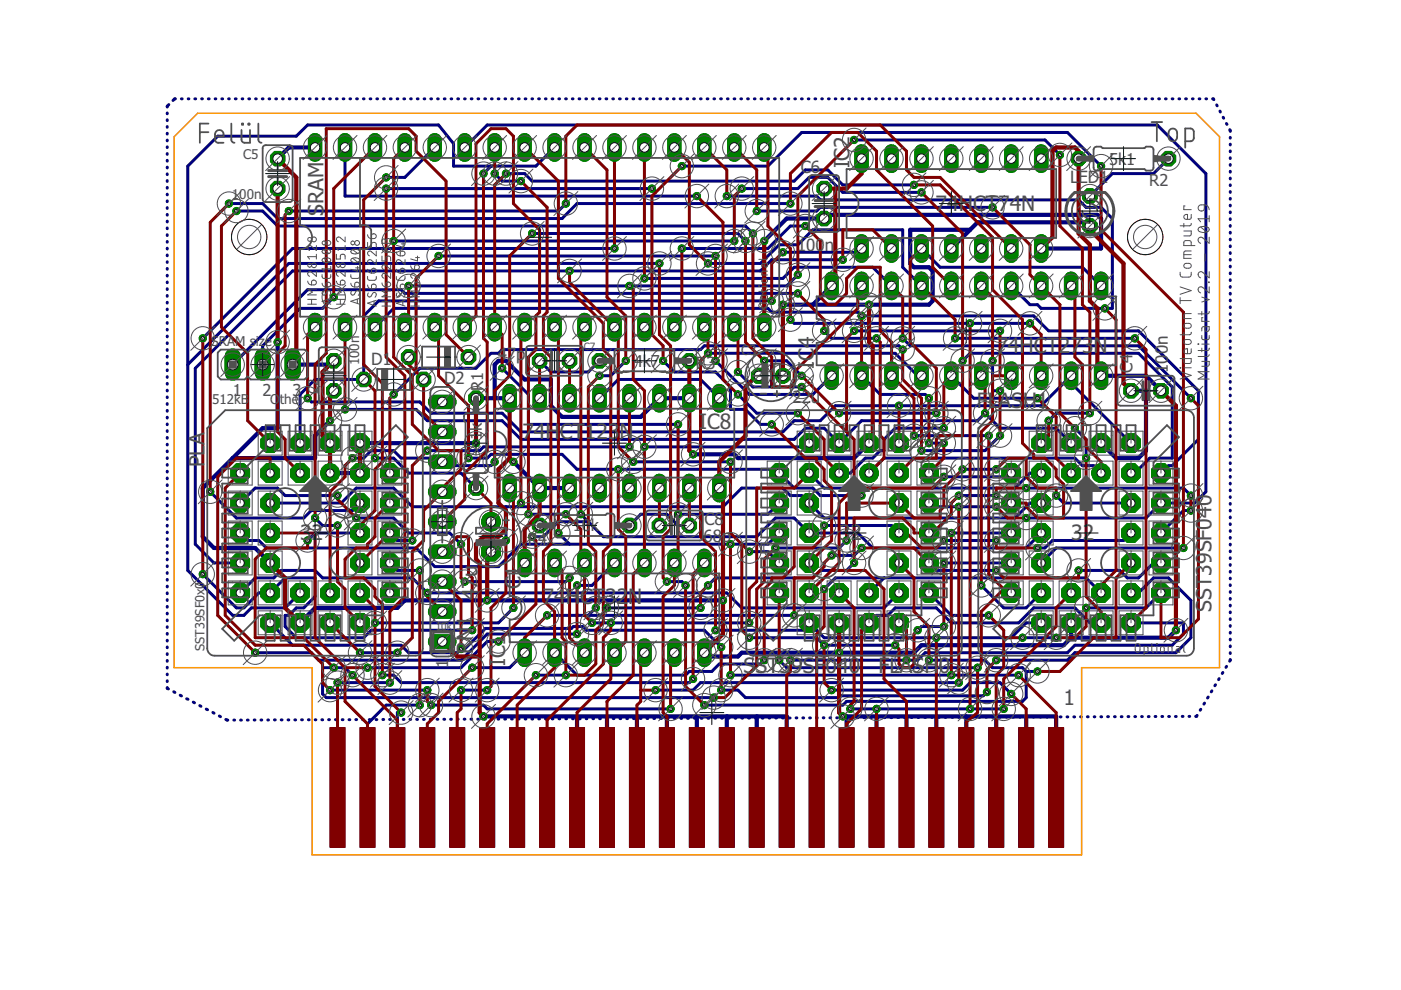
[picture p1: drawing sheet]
<svg xmlns="http://www.w3.org/2000/svg" width="297mm" height="210mm" viewBox="0 0 297 210" stroke-linecap="round" stroke-linejoin="round" font-family="sans-serif">
<defs><g id="words">
<g font-size="4.5" fill="#505050">
<text x="180.1" y="35.7" transform="rotate(-90 180.1 35.7)">IC2</text>
<text x="68.6" y="45.8" transform="rotate(-90 68.6 45.8)">SRAM</text>
<text x="198.4" y="44.8">74HCT74N</text>
<text x="172.6" y="73.8" transform="rotate(-90 172.6 73.8)">4</text>
<text x="211.3" y="74.8">74HC</text>
<text x="221.9" y="74.8">T273</text>
<text x="231.9" y="74.8">N</text>
<text x="172.6" y="78.2" transform="rotate(-90 172.6 78.2)">IC</text>
<text x="207.1" y="86.4">F</text>
<text x="209.5" y="86.4">L</text>
<text x="211.7" y="86.4">AS</text>
<text x="216.9" y="86.4">H1</text>
<text x="110.8" y="93.2">7</text>
<text x="113.2" y="93.2">4H</text>
<text x="118.7" y="93.2">CT</text>
<text x="124" y="93.2">123</text>
<text x="131.4" y="93.2">N</text>
<text x="148.2" y="90.9">IC8</text>
<text x="43.4" y="99.1" transform="rotate(-90 43.4 99.1)">PLA</text>
<text x="63.6" y="114.6">32</text>
<text x="177.9" y="114.6">3</text>
<text x="180.4" y="114.6">2</text>
<text x="227.1" y="114.6">32</text>
<text x="101.2" y="124.8" transform="rotate(-90 101.2 124.8)">7</text>
<text x="101.2" y="122.3" transform="rotate(-90 101.2 122.3)">u</text>
<text x="110.4" y="125" transform="rotate(-90 110.4 125)">C</text>
<text x="110.4" y="122.3" transform="rotate(-90 110.4 122.3)">1</text>
<text x="101.2" y="127.2" transform="rotate(-90 101.2 127.2)">4</text>
<text x="115" y="128.1">74</text>
<text x="120" y="128.1">H</text>
<text x="123" y="128.1">CT</text>
<text x="128.3" y="128.1">3</text>
<text x="130.8" y="128.1">2</text>
<text x="133.2" y="128.1">N</text>
<text x="256.9" y="129.7" transform="rotate(-90 256.9 129.7)">SST39SF040</text>
<text x="100.1" y="138.7" transform="rotate(-90 100.1 138.7)">RN1</text>
<text x="107.1" y="141.3" transform="rotate(-90 107.1 141.3)">IC1</text>
<text x="157.7" y="142.8">SST39SF</text>
<text x="175" y="142.8">040</text>
<text x="186.2" y="142.8">F</text>
<text x="188.6" y="142.8">LASH</text>
<text x="199" y="142.8">0</text>
<text x="225.5" y="149.5">1</text>
</g>
<g font-size="3.6" fill="#505050">
<text x="169.8" y="36.6">C6</text>
<text x="226.9" y="38.7">LED1</text>
<text x="169" y="53.3">100</text>
<text x="174.9" y="53.3">n</text>
<text x="78.7" y="77.3">D1</text>
<text x="105.5" y="76.3">4</text>
<text x="107.5" y="76.3">7p</text>
<text x="94.2" y="81.4">D2</text>
<text x="147.5" y="78.3">R3</text>
<text x="240.1" y="79.2" transform="rotate(-90 240.1 79.2)">C4</text>
<text x="247.6" y="79" transform="rotate(-90 247.6 79)">100n</text>
<text x="168" y="85.5">22u</text>
<text x="149.4" y="111.4">C8</text>
<text x="149.2" y="114.9">68p</text>
</g>
<g font-size="3.5" fill="#505050">
<text x="235.1" y="34.9">5k</text>
<text x="238.8" y="34.9">1</text>
<text x="243.7" y="39.4">R2</text>
<text x="134.4" y="77.8">4k7</text>
<text x="49.3" y="84">1</text>
<text x="55.7" y="84">2</text>
<text x="62" y="84">3</text>
<text x="102.4" y="82.8" transform="rotate(-90 102.4 82.8)">R1</text>
<text x="102.1" y="93.3" transform="rotate(-90 102.1 93.3)">1k</text>
<text x="121.5" y="112.6">1</text>
<text x="123.4" y="112.6">0</text>
<text x="125.3" y="112.6">k</text>
<text x="111.9" y="115.5">R</text>
<text x="114.1" y="115.5">4</text>
<text x="95" y="141.7" transform="rotate(-90 95 141.7)">1</text>
</g>
<g font-size="2.9" fill="#505050">
<text x="51.6" y="33.8">C5</text>
<text x="49.2" y="42.2">100n</text>
<text x="44.8" y="73.4">SRAM siz</text>
<text x="56.2" y="73.4">e</text>
<text x="76.2" y="77.4" transform="rotate(-90 76.2 77.4)">100n</text>
<text x="157.2" y="75.2">C3</text>
<text x="67.5" y="83.6" transform="rotate(-90 67.5 83.6)">C2</text>
<text x="45" y="85.6">512kB</text>
<text x="57.3" y="85.6">O</text>
<text x="59.3" y="85.6">ther</text>
</g>
<text font-size="2.7" fill="#505050" x="43.4" y="138" transform="rotate(-90 43.4 138)">SST39SF0x0</text>
<g font-size="2.1" fill="#505050">
<text x="123.8" y="74.3">C7</text>
<text x="92.4" y="133.6">10k</text>
</g>
</g></defs>
<g fill="#000080" stroke="#000080" stroke-width=".21">
<path d="M222.3 154.3h3.2v25.4h-3.2z"/>
<path d="M216 154.3h3.2v25.4h-3.2z"/>
<path d="M209.6 154.3h3.2v25.4h-3.2z"/>
<path d="M203.3 154.3h3.2v25.4h-3.2z"/>
<path d="M196.9 154.3h3.2v25.4h-3.2z"/>
<path d="M190.6 154.3h3.2v25.4h-3.2z"/>
<path d="M184.3 154.3h3.1v25.4h-3.1z"/>
<path d="M177.9 154.3h3.2v25.4h-3.2z"/>
<path d="M171.6 154.3h3.1v25.4h-3.1z"/>
<path d="M165.2 154.3h3.2v25.4h-3.2z"/>
<path d="M158.9 154.3h3.1v25.4h-3.1z"/>
<path d="M152.5 154.3h3.2v25.4h-3.2z"/>
<path d="M146.2 154.3h3.1v25.4h-3.1z"/>
<path d="M139.8 154.3h3.2v25.4h-3.2z"/>
<path d="M133.5 154.3h3.1v25.4h-3.1z"/>
<path d="M127.1 154.3h3.2v25.4h-3.2z"/>
<path d="M120.8 154.3h3.1v25.4h-3.1z"/>
<path d="M114.4 154.3h3.2v25.4h-3.2z"/>
<path d="M108.1 154.3h3.1v25.4h-3.1z"/>
<path d="M101.7 154.3h3.2v25.4h-3.2z"/>
<path d="M95.4 154.3h3.1v25.4h-3.1z"/>
<path d="M89 154.3h3.2v25.4h-3.2z"/>
<path d="M82.7 154.3h3.1v25.4h-3.1z"/>
<path d="M76.3 154.3h3.2v25.4h-3.2z"/>
<path d="M70 154.3h3.2v25.4h-3.2z"/>
</g>
<g fill="none" stroke="#000080" stroke-width=".89">
<path d="M66.8 31.3h-5.6l-2.3 2.3M162 51.1l4.8-4.8h7.9l.8-.7h57.2l.7 .7v6.4h-12.7M205.7 48.7h-12.7v7.2l.8 .8h3.2l.7 .7v6.4l-.7 .8h-31M205.7 48.7l-4 4M231.1 47.9l-.8-.8h-23l-1.6 1.6M58.9 72.5v18.3h-3.2l-12.7 12.7v10.3l2.4 2.4h8.7l3.2 3.2M70.8 76.5l-.8 .8h-8M176.3 60.6l-4 4M233.4 79.7h9.6l3.1 3.1M70 89.2l-3.2 3.2v4.7h-17.5M76.3 94h24.6M100.9 84.4h7.2"/>
<path d="M104.9 84.4v-7.1l.8-.8h1.6l3.9 4h5.6v5.5l2.4 2.4h16.6l4-4h6.4M108.9 97.9l5.5 5.6h6.4M184.3 94l-3.2 3.1h-24.6l-.8-.8h-8.8M239.8 82.8h3.2v12.7l-1.6 1.6h-4.8l-3.2-3.1M70 100.3h6.3M153.3 127.3h-67.5l-1.6 1.6h-17.4l-3.2 3.2M227.1 135.2l-1.6 1.6h-30.1l-1.6 1.6h-36.5l-.8 .8h-6.8l-.4-.4v-.4M227.1 132.1v3.1M249.3 133.6l-1.6 1.6h-20.6M102.5 151.9h64.3v15.1M122.3 151.9v15.1M128.7 151.9v15.1"/>
<path d="M135 151.9v15.1M141.4 151.9v15.1M147.7 151.9v15.1M154.1 151.9v15.1M160.4 151.9v15.1M178.7 151.9h45.2v15.1M179.5 151.9v15.1M185.8 151.9v15.1M192.2 151.9v15.1M198.5 151.9v15.1M204.9 151.9v15.1M211.2 151.9v15.1"/>
<path d="M217.6 151.9v15.1"/>
</g>
<g fill="none" stroke="#000080" stroke-width=".63">
<path d="M35.5 24v.1M35.5 25.4v.2M35.5 26.8v.2M35.5 28.3v.1M35.5 29.7v.2M35.5 31.1v.2M35.5 32.6v.1M35.5 34v.2M35.5 35.4v.2M35.5 36.9v.1M35.5 38.3v.2M35.5 39.7v.2"/>
<path d="M35.8 22.2l-.3 .5M37.2 21l-.5 .3M38.5 21h.1M39.9 21h.1M41.3 21h.2M42.8 21h.1M44.2 21h.1M45.6 21h.2M47 21h.2M48.5 21h.1M49.9 21h.2M51.3 21h.2"/>
<path d="M52.7 21h.2M54.2 21h.1M55.6 21h.2M57 21h.2M58.5 21h.1M59.9 21h.1M61.3 21h.2M62.8 21h.1M64.2 21h.1M65.6 21h.2M67 21h.2M68.5 21h.1"/>
<path d="M69.9 21h.2M71.3 21h.2M72.7 21h.2M73.2 31.3v10.3h74.5M74.2 21h.1M75.6 21h.2M77 21h.2M78.5 21h.1M79.9 21h.2M81.3 21h.2M81.9 40h56.3M82.8 21h.1"/>
<path d="M84.2 21h.1M85.6 21h.2M87.1 21h.1M88.5 21h.1M89.9 21h.2M91.3 21h.2M92.2 31.3l-6.4 6.3h-3.9M92.8 21h.1M94.2 21h.2M95.6 21h.2M97 21h.2M98.5 21h.1"/>
<path d="M98.5 31.3l4.8-4.8h142.1l10.3 10.3v67.5l-2.4 2.4h-7.2l-3.1 3.1h-25.4M99.9 21h.2M101.3 21h.2M102.8 21h.1M104.1 35.2l-1.6 1.6M104.2 21h.2M104.9 36.8l1.6 1.6h3.9M105.6 21h.2M107.1 21h.1M107.3 36.8h3.9l1.6 1.6h55.6l2.4-2.4h4.7l3.2 3.2h15.1M108.5 21h.1M109.9 21h.2"/>
<path d="M111.3 21h.2M112.8 21h.1M114.2 21h.2M115.6 21h.2M117.1 21h.1M117.6 31.3l-4 3.9h-17.4v-4.7l-3.2-4h-27.8l-2.4 2.4h-16.6l-6.4 6.3v85.7l9.5 9.6h2.4l1.6-1.6h7.2l3.1-3.2M118.5 21h.1M119.9 21h.2M121.3 21h.2M122.8 21h.1M124.2 21h.2M125.6 21h.2"/>
<path d="M127.1 21h.1M128.5 21h.2M129.9 21h.2M131.3 21h.2M132.8 21h.1M134.2 21h.2M135.6 21h.2M137.1 21h.1M138.5 21h.1M139.9 21h.2M141.4 21h.1M142.8 21h.1"/>
<path d="M144.2 21h.2M144.6 35.2h18.2l7.2-7.1h56.3l7.1 7.1M145.6 21h.2M147.1 21h.1M148.5 21h.2M149.9 21h.2M151.4 21h.1M152.8 21h.2M154.2 21h.2M155.6 21h.2M157.1 21h.1M157.3 40h11.9l2.4-2.4h3.9l3.2 3.2h16.7"/>
<path d="M158.5 21h.2M159.9 21h.2M161.4 21h.1M162.8 21h.1M164.2 21h.2M165.7 21h.1M167.1 21h.1M168.5 21h.2M169.9 21h.2M171.4 21h.1M172.8 21h.2M174.2 21h.2"/>
<path d="M175.6 21h.2M177.1 21h.1M178.5 21h.2M179.9 21h.2M181.1 29.7h40.5l3.1 3.2M181.4 21h.1M182.8 21h.1M184.2 21h.2M185.7 21h.1M187.1 21h.1M188.5 21h.2M189.9 21h.2"/>
<path d="M191.4 21h.1M192.8 21h.2M194.2 21h.2M195.6 21h.2M197.1 21h.1M198.5 21h.2M199.9 21h.2M201.4 21h.1M202.8 21h.2M204.2 21h.2M205.7 21h.1M207.1 21h.1"/>
<path d="M208.5 21h.2M210 21h.1M211.4 21h.1M212.8 21h.2M214.2 21h.2M215.7 21h.1M217.1 21h.2M218.5 21h.2M219.9 21h.2M221.4 21h.1M222.8 21h.2M224.2 21h.2"/>
<path d="M225.7 21h.1M227.1 21h.1M228.5 21h.2M230 21h.1M231.4 21h.1M232.8 21h.2M234.2 21h.2M235.7 21h.1M237.1 21h.2M238.5 21h.2M239.9 21h.2M241.4 21h.1"/>
<path d="M242.8 21h.2M244.2 21h.2M245.7 21h.1M247.1 21h.1M247.7 33.6l-3.1 3.2h-8.8l-4.7 4.8M248.5 21h.2M250 21h.1M251.4 21h.1M252.8 21h.2M254.2 21h.2M255.7 21h.1M257.1 21l.3 .1"/>
<path d="M258 22.2l.1 .2M258.7 23.6v.1M259.3 24.9l.1 .2M260 26.2l.1 .2M260.7 27.5l.1 .4M260.8 29.1v.2M260.8 30.6v.1M260.8 32v.2M260.8 33.4v.2M260.8 34.9v.2M260.8 36.3v.2M260.8 37.8v.1"/>
<path d="M260.8 39.2v.1M35.5 41.2v.1M35.5 42.6v.2M35.5 44v.2M35.5 45.5v.1M35.5 46.9v.2M35.5 48.3v.2M35.5 49.8v.1M35.5 51.2v.2M35.5 52.6v.2M35.5 54.1v.1M35.5 55.5v.1"/>
<path d="M35.5 56.9v.2M35.5 58.4v.1M35.5 59.8v.1M48.5 43.2h7.2l3.2 3.1h60.3l3.1-3.1h45.3M50.1 44.7h5.6l3.2 3.2h99.2l1.5 1.6M83.5 51.1h72.2M93 54.3h58.7M112.8 49.5h43.7l1.6 1.6M120 43.2l-1.6 1.5h-57.2M130.3 52.7h-68.3l-19 19M136.6 59h29.4l2.4-2.3h16.6l4 3.9M139.8 55.9h-78.6l-21.4 21.4"/>
<path d="M150.1 55.9h11.1l4-4h4l3.1-3.2h19.1v8l4 3.9M154.1 41.6h19l.8 .8h54.8l1.6 1.6h3.1l2.4 2.3v19.1h-15.1l-.7-.8h-1.6l-4-4M169.2 58.3l-2.4 2.3h-80.2M170.8 47.9h-3.2l-4.8 4.8h-18.2M178.7 55.1h-15.1l-2.4 2.3h-99.2l-20.6 20.7v37.3l4 4h5.5M182.7 52.7l-.8 .8h-15.9M195.4 52.7l3.9 4h30.2l3.9 3.9M210.4 44h-36.5l-.8 .7h-12.7M260.8 40.6v.2M260.8 42.1v.1M260.8 43.5v.2M260.8 44.9v.2"/>
<path d="M260.8 46.4v.1M260.8 47.8v.2M260.8 49.3v.1M260.8 50.7v.2M260.8 52.1v.2M260.8 53.6v.1M260.8 55v.2M260.8 56.4v.2M260.8 57.9v.1M260.8 59.3v.2M35.5 61.2v.2M35.5 62.7v.1"/>
<path d="M35.5 64.1v.2M35.5 65.5v.2M35.5 67v.1M35.5 68.4v.2M35.5 69.8v.2M35.5 71.2v.2M35.5 72.7v.2M35.5 74.1v.2M35.5 75.5v.2M35.5 77v.2M35.5 78.4v.2M35.5 79.9v.1"/>
<path d="M70.8 63l-2.4 2.4h-4.8l-7.9 7.9v4M79.5 69.4l4-4h79.3l.8 .8h18.3l.8 .8h36.5l3.1 3.1h19.1l12.7 12.7v10.4l-5.6 5.5h-.8l-1.6 1.6M106.5 78.1l5.5 5.5v6.4h31.8M114.4 76.5l2.4 2.4h7.9l2.4-2.4M132.7 76.5l-3.2 3.2h-2.4M140.6 76.5l2.4 2.4h8.7l3.2 3.1v4.8h3.2l3.1 3.2h2.4M150.1 74.9h39.7l4.8 4.8h.8M151.7 76.5l7.2 7.1h13.4l4-3.9M156.5 78.9l3.1 3.1h10.4M162 76.5h4.8l3.2 3.2M163.6 63.8h-83.3l-3.2 3.2v13.5h-10.3l-3.2 3.1v10.4M167.6 67.8l.8 .8h50"/>
<path d="M169.2 62.2h-83.4l-.8-.8h-19.8l-15.9 15.9M174.7 70.1l1.6 1.6h9.5M181.1 70.1h30.9M182.7 79.7l3.9 3.9h9.6l.8 .8M191.4 74.1l-.8-.8h-41.3l-.8 .8h-42l-.8 .8h-1.6l-3.2 3.2h-11.9l-5.5 5.5M191.4 71.7l1.6 1.6h48.4l11.1 11.1M201.7 79.7l4.8 4.7h13.5M202.5 71.7h38.1M204.1 76.5l1.6-1.6h35.7l7.1 7.1v15.1h-4.7l-3.2 3.2h-.8M210.4 76.5v6.3h1.6M227.1 79.7l-6.4 6.3h-43.6l-3.2 3.2h-5.5l-2.4 2.4h-55.6l-3.9-4h-15.1l-2.4-2.4h-23l-.8-.8M260.8 60.7v.2"/>
<path d="M260.8 62.2v.2M260.8 63.6v.2M260.8 65.1v.1M260.8 66.5v.2M260.8 67.9v.2M260.8 69.4v.2M260.8 70.8v.2M260.8 72.3v.1M260.8 73.7v.2M260.8 75.1v.2M260.8 76.6v.1M260.8 78v.2"/>
<path d="M260.8 79.4v.2M35.5 81.3v.1M35.5 82.7v.2M35.5 84.2v.1M35.5 85.6v.1M35.5 87v.2M35.5 88.5v.1M35.5 89.9v.1M35.5 91.3v.2M35.5 92.8v.1M35.5 94.2v.1M35.5 95.6v.2"/>
<path d="M35.5 97v.2M35.5 98.5v.1M35.5 99.9v.2M73.2 86.8h15l2.4 2.4h15.9l3.9 4h58l2.4-2.4h3.9l3.2 3.2 4.8-4.8h24.6l1.6-1.6 3.1 3.2h11.9l3.2 3.2M74.7 97.1h2.4l1.6-1.6h4.8l1.5 1.6h8l1.6 1.6h9.5l.8-.8M79.5 97.1h4l3.1 3.2h11.1l3.2 3.2M99.3 97.1h4l.8-.8h15.1l3.1 3.2h42.1l4 4h3.9l1.6 1.6h8.8M127.1 84.4l4-3.9h17.4l4 3.9M133.5 94.7h-31l-.8 .8h-11.1M134.3 97.9h20.6M156.5 83.6l3.9 4h8.8M171.6 94l-.8 .7h-34.2"/>
<path d="M177.9 87.6h20.6M193.8 92.4h15.8M197 94h3.1M200.1 90.8h-10.3l-2.4 2.4v2.3h-.8l-1.6 1.6h-1.5l-3.2 3.2h-2.4M204.1 99.5h7.1M212 92.4l-3.1 3.1h-13.5M226.3 80.5l13.5 13.5M227.9 90.8l2.4 2.4v3.9M231.1 87.6h-7.2l-1.6 1.6M260.8 80.9v.1M260.8 82.3v.2M260.8 83.8v.1"/>
<path d="M260.8 85.2v.2M260.8 86.6v.2M260.8 88.1v.1M260.8 89.5v.2M260.8 90.9v.2M260.8 92.4v.1M260.8 93.8v.2M260.8 95.2v.2M260.8 96.7v.2M260.8 98.1v.2M260.8 99.6v.1M35.5 101.3v.2"/>
<path d="M35.5 102.8v.2M35.5 104.2v.2M35.5 105.6v.2M35.5 107.1v.2M35.5 108.5v.2M35.5 109.9v.2M35.5 111.4v.1M35.5 112.8v.2M35.5 114.2v.2M35.5 115.7v.1M35.5 117.1v.2M35.5 118.6v.1"/>
<path d="M35.5 120v.1M44.6 104.3l5.5 5.5h14.3l1.6-1.6h8.7l1.6-1.5M50.9 113l1.6 1.6h2.4l1.6 1.6h31.7l4 3.9h13.5l4.7-4.7h52.4l2.4-2.4M57.3 106.7h15l3.2-3.2h8l3.9 3.9h65.9l4-3.9h8.7l1.6 1.6h2.4l4.7 4.7h40.5l3.2-3.1h2.3M66.8 109.8l1.6 1.6h3.2M71.6 105.1h-11.1l-1.6-1.6h-4.8l-3.2 3.2M75.5 109.8h8l3.1 3.2h8.8l2.3 2.4M76.3 113h-9.5l-1.6 1.6M82.7 113l1.5 1.6h3.2M82.7 119.4l1.5 1.5h4.8M107.3 107.4v7.2M110.4 106.7l-.8 .7"/>
<path d="M112 109h8M118.4 113l2.4 2.4M123.1 109l4.8 4.8h32.5l4-4h4l3.2 3.2h10.3l3.1 3.2h32.6l3.1-3.2M124.7 110.6h-6.3l-3.2 3.2h-2.4M130.3 119.4l-4.8 4.7h-3.2M133.5 111.4l2.3-2.4h5.6l2.4 2.4h2.4M158.9 117h3.9l2.4 2.4M165.2 106.7l-2.4 2.3h-19M171.6 100.3l3.1 3.2h40.5l3.2-3.2h2.3M174.7 111.4h14.3l1.6 1.6M179.5 114.6l-1.6 1.6h-13.5M181.1 119.4l-1.6 1.5h-5.6l-1.6 1.6h-20.6l-1.6 1.6"/>
<path d="M182.7 116.2l-1.6 1.6h-4.8M184.3 100.3l3.1-3.2h40.5l1.6 1.6h2.4l1.5 1.6M197 106.7l.7 .7h13.5M197 119.4l1.5 1.5h12.7M200.1 114.6h11.1M200.1 119.4h14.3M201.7 113h12.7M203.3 105.1h7.9M214.4 100.3l-.8 .8h-13.5M217.6 103.5h33.3l1.6 1.6M223.9 105.1l1.6 1.6h14.3M239.8 113l-1.6 1.6h-15.1l-1.5 1.6h-1.6"/>
<path d="M246.1 119.4h-1.5l-3.2 3.1h-2.4l-1.6-1.6h-8.7M250.9 116.2h-27l-3.2 3.2M252.5 108.2h-1.6l-4.8 4.8M260.8 101v.2M260.8 102.4v.2M260.8 103.9v.2M260.8 105.3v.2M260.8 106.7v.2M260.8 108.2v.2M260.8 109.6v.2M260.8 111.1v.1M260.8 112.5v.2"/>
<path d="M260.8 113.9v.2M260.8 115.4v.1M260.8 116.8v.2M260.8 118.3v.1M260.8 119.7v.2M35.5 121.4v.2M35.5 122.9v.1M35.5 124.3v.1M35.5 125.7v.2M35.5 127.1v.2M35.5 128.6v.1M35.5 130v.2"/>
<path d="M35.5 131.4v.2M35.5 132.9v.1M35.5 134.3v.2M35.5 135.7v.2M35.5 137.2v.1M35.5 138.6v.2M43 121.7l7.1 7.2h1.6l3.2-3.2h2.4l3.2-3.2h6.3v4l-2.4 2.4h-1.6l-1.6 1.6h-.7v2.3l2.3 2.4h14.3l1.6-1.6h21.4M50.9 125.7l3.2-3.2h4l1.5-1.6h7.2l1.6 1.6h19l3.2 3.2h63.5l3.2 3.2h30.1l3.2-3.2M57.3 132.1l4.7 4.7h23l1.6 1.6h10.3l.8-.8h.8l4.4-4.4h18.3l.4-.4h1.9l.8 .8h25l3.6 3.6M76.3 138.4h7.9M105.7 136h-2.4l-5.6 5.6h-19.8M108.9 128.9l-3.2 3.2h-26.2"/>
<path d="M111.2 138.4l-3.1 3.2h-8M116 130.5h52.4M117.6 138.4l4.7 4.8h23.1l.8-.8h4.7l1.6-1.6h8.7l.8-.8M120.8 122.5l-.8 .8h-21.5M122.3 134.4h-19l-5.6 5.6h-30.1l-1.6-1.6h-11.9M125.5 132.1h33.4M126.3 128.9l-1.6 1.6M128.7 128.9h19.8M141.4 123.3h3.2l.8 .8M151.7 133.6h21.4M158.9 135.2h14.2l1.6 1.6h15.1M165.2 140l1.6 1.6h40.5"/>
<path d="M171.6 132.1l1.5 1.5M174.7 124.9l2.4-2.4h53.2l3.1 3.2M184.3 132.1l1.5-1.6h2.4l1.6-1.6h8.7l3.2 3.2h14.3l3.2-3.2h8.7l3.2 3.2h2.3M187.4 122.5l-3.1 3.2M197 140h11.9l1.5 1.6h6.4l.8 .8M197 125.7l4.7 4.8h7.9M200.1 132.8h-4.7l-.8 .8M208 124.1l4.8 4.8h4.8l3.1-3.2M216.8 135.2h7.1M220.7 132.1h-3.1l-3.2 3.1h-39.7l-1.6-1.6M239.8 132.1h11.1v2.3l-2.4 2.4h-20.6l-1.6 1.6h-30.1l-1.6 1.6h-27M239.8 125.7h1.6l3.2-3.2h3.1l4.8 4.8v7.9l-3.2 3.2h-21.4l-1.6 1.6h-15.1"/>
<path d="M246.1 125.7l-3.1 3.2h-12.7M260.8 139.8l-.1 .4M260.8 121.1v.2M260.8 122.6v.1M260.8 124v.2M260.8 125.4v.2M260.8 126.9v.1M260.8 128.3v.2M260.8 129.8v.1M260.8 131.2v.2M260.8 132.6v.2M260.8 134.1v.1"/>
<path d="M260.8 135.5v.2M260.8 136.9v.2M260.8 138.4v.2M35.5 140v.2M35.5 141.5v.1M35.5 142.9v.2M35.5 144.3v.2M35.5 145.8v.1l.2 .2M36.8 146.7l.3 .1M38.2 147.4l.3 .2M39.6 148.1l.3 .2M41 148.9l.2 .1"/>
<path d="M42.4 149.6l.2 .2M43.7 150.3l.3 .2M45.1 151.1l.3 .1M46.5 151.8l.3 .2M47.9 152.5l.4 .2M49.6 152.7h.1M51 152.7h.2M52.5 152.7h.1M53.9 152.7h.2M55.3 152.7h.2M56.8 152.7h.1M58.2 152.6h.2"/>
<path d="M59.6 152.6h.2M61.1 152.6h.1M62.5 152.6h.2M63.9 152.6h.2M65.4 152.6h.2M66.8 152.6h.2M68.2 152.6h.2M69.7 152.6h.1M70 146.3h20.6M71.1 152.6h.2M71.6 144.7h11.1M72.6 152.6h.1"/>
<path d="M74 152.6h.2M74.7 143.2l-1.5-1.6h-4.8v5.5l.8 .8h82.1M75.4 152.6h.2M76.9 152.6h.1M78.3 152.6h.2M79.7 152.6h.2M81.1 143.2h2.4l1.5 1.5h61.2l.7-.7M81.2 152.5h.1M82.6 152.5h.2M84.1 152.5h.1M85 151.1h-.8v15.9M85.7 152.5h-.2"/>
<path d="M86.9 152.5h.2M88.3 152.5h.2M89 149.5h-7.1l-4 4v13.5M89.8 152.5h.2M91.2 152.5h.2M91.4 149.5h11.1l.8 .8h38.9M92.7 152.5h.1M94.1 152.5h.2M95.5 152.5h.2M97 152.5h.1M97.7 146.3h5.6M98.4 152.5h.2"/>
<path d="M99.8 152.5h.2M101.3 152.5h.2M102.7 152.5h.2M104.2 152.5h.1M105.6 152.5h.1M107 152.5h.2M108.5 152.4h.1M109.9 152.4h.2M111.3 152.4h.2M112.8 152.4h.1M113.6 143.2h6.4M114.2 152.4h.2"/>
<path d="M115.7 152.4h.1M117.1 152.4h.1M118.5 152.4h.2M120 152.4h.1M121.4 152.4h.2M122.8 152.4h.2M124.3 152.4h.1M125.7 152.4h.2M127.1 152.4h.2M128.6 152.4h.1M130 152.4h.2M131.4 152.4h.2"/>
<path d="M132.9 152.4h.2M134.3 152.4h.2M135.8 152.3h.1M137.2 152.3h.2M138.6 152.3h.2M140.1 152.3h.1M141.5 152.3h.2M142.9 152.3h.2M144.4 152.3h.1M146 152.3h-.2M147.2 152.3h.2M148.7 152.3h.1"/>
<path d="M150.1 152.3h.2M151.6 152.3h.1M152.9 146.3h3.6l1.6 1.6h19.8l.4-.4h30.1l.9-.8M153 152.3h.2M154.4 152.3h.2M154.9 143.2h61.1M155.9 152.3h.1M157.3 152.3h.2M158.7 152.3h.2M160.2 152.3h.1M161.6 152.3h.2M163 152.2h.2"/>
<path d="M164.5 152.2h.1M165.9 152.2h.2M167.3 152.2h.2M168.8 152.2h.2M170.2 152.2h.2M171.7 152.2h.1M173.1 152.2h.2M174.5 152.2h.2M176 152.2h.1M176.3 146.3h27.8l1.6-1.6h6.3l2.4 2.4M177.4 152.2h.2M178.8 152.2h.2"/>
<path d="M180.3 152.2h.1M180.3 150.3h32.5M181.7 152.2h.2M183.2 152.2h.1M184.6 152.1h.1M186 152.1h.2M187.5 152.1h.1M188.9 152.1h.2M190.3 152.1h.2M191.8 152.1h.1M193.2 152.1h.2M194.6 152.1h.2"/>
<path d="M196.1 152.1h.1M197.5 152.1h.2M198.9 152.1h.2M200.4 152.1h.2M201.8 152.1h.2M203.3 152.1h.1M203.3 144.7h-54.8l-1.6 1.6h-7.9M204.7 152.1h.2M206.3 152.1h-.2M207.6 152.1h.1M209 152.1h.2M210.4 152.1h.2"/>
<path d="M211.9 152h.1M213.3 152h.2M214.7 152h.2M216.2 152h.1M217.6 142.4h2.4M217.6 142.4v5.5l-.8 .8h-37.3l-.8 .8h-29.4M217.6 152h.2M219.1 152h.1M220.5 152h.2M221.9 152h.2M223.4 152h.1M224.8 152h.2"/>
<path d="M226.2 152h.2M227.7 152h.1M229.1 152h.2M230.5 152h.2M232 152h.1M233.4 152h.2M234.8 152h.2M236.3 152h.2M237.7 152h.2M239.2 151.9h.1M240.6 151.9h.2M242 151.9h.2"/>
<path d="M243.5 151.9h.1M244.9 151.9h.2M246.3 151.9h.2M247.8 151.9h.1M249.2 151.9h.2M250.7 151.9h.1M252.1 151.9h.1M253.8 151.7l-.3 .2M254.6 150.4l-.1 .2M255.4 149.1l-.2 .2M256.2 147.8l-.2 .2M256.9 146.5l-.1 .2"/>
<path d="M257.7 145.2l-.1 .2M258.5 143.9l-.1 .2M259.3 142.6l-.2 .2M260.1 141.3l-.2 .2"/>
</g>
<circle cx="70.8" cy="76.5" r="1.65" fill="#008000" stroke="#008000" stroke-width=".21"/>
<circle cx="70.8" cy="76.5" r="1.02" fill="#fff" stroke="#000" stroke-width=".21"/>
<circle cx="70.8" cy="82.8" r="1.65" fill="#008000" stroke="#008000" stroke-width=".21"/>
<circle cx="70.8" cy="82.8" r="1.02" fill="#fff" stroke="#000" stroke-width=".21"/>
<circle cx="239.8" cy="82.8" r="1.65" fill="#008000" stroke="#008000" stroke-width=".21"/>
<circle cx="239.8" cy="82.8" r="1.02" fill="#fff" stroke="#000" stroke-width=".21"/>
<circle cx="246.1" cy="82.8" r="1.65" fill="#008000" stroke="#008000" stroke-width=".21"/>
<circle cx="246.1" cy="82.8" r="1.02" fill="#fff" stroke="#000" stroke-width=".21"/>
<path d="M176.3 78.1v3.1" fill="none" stroke="#008000" stroke-width="3"/>
<circle cx="176.3" cy="79.7" r="1.02" fill="#fff" stroke="#000" stroke-width=".21"/>
<path d="M182.7 78.1v3.1" fill="none" stroke="#008000" stroke-width="3"/>
<circle cx="182.7" cy="79.7" r="1.02" fill="#fff" stroke="#000" stroke-width=".21"/>
<path d="M214.4 78.1v3.1" fill="none" stroke="#008000" stroke-width="3"/>
<circle cx="214.4" cy="79.7" r="1.02" fill="#fff" stroke="#000" stroke-width=".21"/>
<path d="M220.7 78.1v3.1" fill="none" stroke="#008000" stroke-width="3"/>
<circle cx="220.7" cy="79.7" r="1.02" fill="#fff" stroke="#000" stroke-width=".21"/>
<path d="M189 78.1v3.1" fill="none" stroke="#008000" stroke-width="3"/>
<circle cx="189" cy="79.7" r="1.02" fill="#fff" stroke="#000" stroke-width=".21"/>
<path d="M195.4 78.1v3.1" fill="none" stroke="#008000" stroke-width="3"/>
<circle cx="195.4" cy="79.7" r="1.02" fill="#fff" stroke="#000" stroke-width=".21"/>
<path d="M208 78.1v3.1" fill="none" stroke="#008000" stroke-width="3"/>
<circle cx="208" cy="79.7" r="1.02" fill="#fff" stroke="#000" stroke-width=".21"/>
<path d="M201.7 78.1v3.1" fill="none" stroke="#008000" stroke-width="3"/>
<circle cx="201.7" cy="79.7" r="1.02" fill="#fff" stroke="#000" stroke-width=".21"/>
<path d="M227.1 78.1v3.1" fill="none" stroke="#008000" stroke-width="3"/>
<circle cx="227.1" cy="79.7" r="1.02" fill="#fff" stroke="#000" stroke-width=".21"/>
<path d="M233.4 78.1v3.1" fill="none" stroke="#008000" stroke-width="3"/>
<circle cx="233.4" cy="79.7" r="1.02" fill="#fff" stroke="#000" stroke-width=".21"/>
<path d="M233.4 59.1v3" fill="none" stroke="#008000" stroke-width="3"/>
<circle cx="233.4" cy="60.6" r="1.02" fill="#fff" stroke="#000" stroke-width=".21"/>
<path d="M227.1 59.1v3" fill="none" stroke="#008000" stroke-width="3"/>
<circle cx="227.1" cy="60.6" r="1.02" fill="#fff" stroke="#000" stroke-width=".21"/>
<path d="M220.7 59.1v3" fill="none" stroke="#008000" stroke-width="3"/>
<circle cx="220.7" cy="60.6" r="1.02" fill="#fff" stroke="#000" stroke-width=".21"/>
<path d="M214.4 59.1v3" fill="none" stroke="#008000" stroke-width="3"/>
<circle cx="214.4" cy="60.6" r="1.02" fill="#fff" stroke="#000" stroke-width=".21"/>
<path d="M208 59.1v3" fill="none" stroke="#008000" stroke-width="3"/>
<circle cx="208" cy="60.6" r="1.02" fill="#fff" stroke="#000" stroke-width=".21"/>
<path d="M201.7 59.1v3" fill="none" stroke="#008000" stroke-width="3"/>
<circle cx="201.7" cy="60.6" r="1.02" fill="#fff" stroke="#000" stroke-width=".21"/>
<path d="M195.4 59.1v3" fill="none" stroke="#008000" stroke-width="3"/>
<circle cx="195.4" cy="60.6" r="1.02" fill="#fff" stroke="#000" stroke-width=".21"/>
<path d="M189 59.1v3" fill="none" stroke="#008000" stroke-width="3"/>
<circle cx="189" cy="60.6" r="1.02" fill="#fff" stroke="#000" stroke-width=".21"/>
<path d="M182.7 59.1v3" fill="none" stroke="#008000" stroke-width="3"/>
<circle cx="182.7" cy="60.6" r="1.02" fill="#fff" stroke="#000" stroke-width=".21"/>
<path d="M176.3 59.1v3" fill="none" stroke="#008000" stroke-width="3"/>
<circle cx="176.3" cy="60.6" r="1.02" fill="#fff" stroke="#000" stroke-width=".21"/>
<path d="M66.8 67.8v3.1" fill="none" stroke="#008000" stroke-width="3"/>
<circle cx="66.8" cy="69.4" r="1.02" fill="#fff" stroke="#000" stroke-width=".21"/>
<path d="M73.2 67.8v3.1" fill="none" stroke="#008000" stroke-width="3"/>
<circle cx="73.2" cy="69.4" r="1.02" fill="#fff" stroke="#000" stroke-width=".21"/>
<path d="M104.9 67.8v3.1" fill="none" stroke="#008000" stroke-width="3"/>
<circle cx="104.9" cy="69.4" r="1.02" fill="#fff" stroke="#000" stroke-width=".21"/>
<path d="M111.2 67.8v3.1" fill="none" stroke="#008000" stroke-width="3"/>
<circle cx="111.2" cy="69.4" r="1.02" fill="#fff" stroke="#000" stroke-width=".21"/>
<path d="M79.5 67.8v3.1" fill="none" stroke="#008000" stroke-width="3"/>
<circle cx="79.5" cy="69.4" r="1.02" fill="#fff" stroke="#000" stroke-width=".21"/>
<path d="M85.8 67.8v3.1" fill="none" stroke="#008000" stroke-width="3"/>
<circle cx="85.8" cy="69.4" r="1.02" fill="#fff" stroke="#000" stroke-width=".21"/>
<path d="M98.5 67.8v3.1" fill="none" stroke="#008000" stroke-width="3"/>
<circle cx="98.5" cy="69.4" r="1.02" fill="#fff" stroke="#000" stroke-width=".21"/>
<path d="M92.2 67.8v3.1" fill="none" stroke="#008000" stroke-width="3"/>
<circle cx="92.2" cy="69.4" r="1.02" fill="#fff" stroke="#000" stroke-width=".21"/>
<path d="M117.6 67.8v3.1" fill="none" stroke="#008000" stroke-width="3"/>
<circle cx="117.6" cy="69.4" r="1.02" fill="#fff" stroke="#000" stroke-width=".21"/>
<path d="M123.9 67.8v3.1" fill="none" stroke="#008000" stroke-width="3"/>
<circle cx="123.9" cy="69.4" r="1.02" fill="#fff" stroke="#000" stroke-width=".21"/>
<path d="M130.3 67.8v3.1" fill="none" stroke="#008000" stroke-width="3"/>
<circle cx="130.3" cy="69.4" r="1.02" fill="#fff" stroke="#000" stroke-width=".21"/>
<path d="M136.6 67.8v3.1" fill="none" stroke="#008000" stroke-width="3"/>
<circle cx="136.6" cy="69.4" r="1.02" fill="#fff" stroke="#000" stroke-width=".21"/>
<path d="M143 67.8v3.1" fill="none" stroke="#008000" stroke-width="3"/>
<circle cx="143" cy="69.4" r="1.02" fill="#fff" stroke="#000" stroke-width=".21"/>
<path d="M149.3 67.8v3.1" fill="none" stroke="#008000" stroke-width="3"/>
<circle cx="149.3" cy="69.4" r="1.02" fill="#fff" stroke="#000" stroke-width=".21"/>
<path d="M155.7 67.8v3.1" fill="none" stroke="#008000" stroke-width="3"/>
<circle cx="155.7" cy="69.4" r="1.02" fill="#fff" stroke="#000" stroke-width=".21"/>
<path d="M162 67.8v3.1" fill="none" stroke="#008000" stroke-width="3"/>
<circle cx="162" cy="69.4" r="1.02" fill="#fff" stroke="#000" stroke-width=".21"/>
<path d="M162 29.7v3.1" fill="none" stroke="#008000" stroke-width="3"/>
<circle cx="162" cy="31.3" r="1.02" fill="#fff" stroke="#000" stroke-width=".21"/>
<path d="M155.7 29.7v3.1" fill="none" stroke="#008000" stroke-width="3"/>
<circle cx="155.7" cy="31.3" r="1.02" fill="#fff" stroke="#000" stroke-width=".21"/>
<path d="M149.3 29.7v3.1" fill="none" stroke="#008000" stroke-width="3"/>
<circle cx="149.3" cy="31.3" r="1.02" fill="#fff" stroke="#000" stroke-width=".21"/>
<path d="M143 29.7v3.1" fill="none" stroke="#008000" stroke-width="3"/>
<circle cx="143" cy="31.3" r="1.02" fill="#fff" stroke="#000" stroke-width=".21"/>
<path d="M136.6 29.7v3.1" fill="none" stroke="#008000" stroke-width="3"/>
<circle cx="136.6" cy="31.3" r="1.02" fill="#fff" stroke="#000" stroke-width=".21"/>
<path d="M130.3 29.7v3.1" fill="none" stroke="#008000" stroke-width="3"/>
<circle cx="130.3" cy="31.3" r="1.02" fill="#fff" stroke="#000" stroke-width=".21"/>
<path d="M123.9 29.7v3.1" fill="none" stroke="#008000" stroke-width="3"/>
<circle cx="123.9" cy="31.3" r="1.02" fill="#fff" stroke="#000" stroke-width=".21"/>
<path d="M117.6 29.7v3.1" fill="none" stroke="#008000" stroke-width="3"/>
<circle cx="117.6" cy="31.3" r="1.02" fill="#fff" stroke="#000" stroke-width=".21"/>
<path d="M111.2 29.7v3.1" fill="none" stroke="#008000" stroke-width="3"/>
<circle cx="111.2" cy="31.3" r="1.02" fill="#fff" stroke="#000" stroke-width=".21"/>
<path d="M104.9 29.7v3.1" fill="none" stroke="#008000" stroke-width="3"/>
<circle cx="104.9" cy="31.3" r="1.02" fill="#fff" stroke="#000" stroke-width=".21"/>
<path d="M98.5 29.7v3.1" fill="none" stroke="#008000" stroke-width="3"/>
<circle cx="98.5" cy="31.3" r="1.02" fill="#fff" stroke="#000" stroke-width=".21"/>
<path d="M92.2 29.7v3.1" fill="none" stroke="#008000" stroke-width="3"/>
<circle cx="92.2" cy="31.3" r="1.02" fill="#fff" stroke="#000" stroke-width=".21"/>
<path d="M85.8 29.7v3.1" fill="none" stroke="#008000" stroke-width="3"/>
<circle cx="85.8" cy="31.3" r="1.02" fill="#fff" stroke="#000" stroke-width=".21"/>
<path d="M79.5 29.7v3.1" fill="none" stroke="#008000" stroke-width="3"/>
<circle cx="79.5" cy="31.3" r="1.02" fill="#fff" stroke="#000" stroke-width=".21"/>
<path d="M73.2 29.7v3.1" fill="none" stroke="#008000" stroke-width="3"/>
<circle cx="73.2" cy="31.3" r="1.02" fill="#fff" stroke="#000" stroke-width=".21"/>
<path d="M66.8 29.7v3.1" fill="none" stroke="#008000" stroke-width="3"/>
<circle cx="66.8" cy="31.3" r="1.02" fill="#fff" stroke="#000" stroke-width=".21"/>
<circle cx="184.3" cy="100.3" r="1.99" fill="#008000" stroke="#008000" stroke-width=".21"/>
<circle cx="184.3" cy="100.3" r=".87" fill="#fff" stroke="#000" stroke-width=".21"/>
<circle cx="177.9" cy="94" r="2.15" fill="#008000" stroke="#008000" stroke-width=".21"/>
<circle cx="177.9" cy="94" r=".87" fill="#fff" stroke="#000" stroke-width=".21"/>
<circle cx="177.9" cy="100.3" r="2.15" fill="#008000" stroke="#008000" stroke-width=".21"/>
<circle cx="177.9" cy="100.3" r=".87" fill="#fff" stroke="#000" stroke-width=".21"/>
<circle cx="171.6" cy="94" r="2.15" fill="#008000" stroke="#008000" stroke-width=".21"/>
<circle cx="171.6" cy="94" r=".87" fill="#fff" stroke="#000" stroke-width=".21"/>
<circle cx="165.2" cy="100.3" r="2.15" fill="#008000" stroke="#008000" stroke-width=".21"/>
<circle cx="165.2" cy="100.3" r=".87" fill="#fff" stroke="#000" stroke-width=".21"/>
<circle cx="171.6" cy="100.3" r="2.15" fill="#008000" stroke="#008000" stroke-width=".21"/>
<circle cx="171.6" cy="100.3" r=".87" fill="#fff" stroke="#000" stroke-width=".21"/>
<circle cx="165.2" cy="106.7" r="2.15" fill="#008000" stroke="#008000" stroke-width=".21"/>
<circle cx="165.2" cy="106.7" r=".87" fill="#fff" stroke="#000" stroke-width=".21"/>
<circle cx="171.6" cy="106.7" r="2.15" fill="#008000" stroke="#008000" stroke-width=".21"/>
<circle cx="171.6" cy="106.7" r=".87" fill="#fff" stroke="#000" stroke-width=".21"/>
<circle cx="165.2" cy="113" r="2.15" fill="#008000" stroke="#008000" stroke-width=".21"/>
<circle cx="165.2" cy="113" r=".87" fill="#fff" stroke="#000" stroke-width=".21"/>
<circle cx="171.6" cy="113" r="2.15" fill="#008000" stroke="#008000" stroke-width=".21"/>
<circle cx="171.6" cy="113" r=".87" fill="#fff" stroke="#000" stroke-width=".21"/>
<circle cx="165.2" cy="119.4" r="2.15" fill="#008000" stroke="#008000" stroke-width=".21"/>
<circle cx="165.2" cy="119.4" r=".87" fill="#fff" stroke="#000" stroke-width=".21"/>
<circle cx="171.6" cy="119.4" r="2.15" fill="#008000" stroke="#008000" stroke-width=".21"/>
<circle cx="171.6" cy="119.4" r=".87" fill="#fff" stroke="#000" stroke-width=".21"/>
<circle cx="165.2" cy="125.7" r="2.15" fill="#008000" stroke="#008000" stroke-width=".21"/>
<circle cx="165.2" cy="125.7" r=".87" fill="#fff" stroke="#000" stroke-width=".21"/>
<circle cx="171.6" cy="132.1" r="2.15" fill="#008000" stroke="#008000" stroke-width=".21"/>
<circle cx="171.6" cy="132.1" r=".87" fill="#fff" stroke="#000" stroke-width=".21"/>
<circle cx="171.6" cy="125.7" r="2.15" fill="#008000" stroke="#008000" stroke-width=".21"/>
<circle cx="171.6" cy="125.7" r=".87" fill="#fff" stroke="#000" stroke-width=".21"/>
<circle cx="177.9" cy="132.1" r="2.15" fill="#008000" stroke="#008000" stroke-width=".21"/>
<circle cx="177.9" cy="132.1" r=".87" fill="#fff" stroke="#000" stroke-width=".21"/>
<circle cx="177.9" cy="125.7" r="2.15" fill="#008000" stroke="#008000" stroke-width=".21"/>
<circle cx="177.9" cy="125.7" r=".87" fill="#fff" stroke="#000" stroke-width=".21"/>
<circle cx="184.3" cy="132.1" r="2.15" fill="#008000" stroke="#008000" stroke-width=".21"/>
<circle cx="184.3" cy="132.1" r=".87" fill="#fff" stroke="#000" stroke-width=".21"/>
<circle cx="184.3" cy="125.7" r="2.15" fill="#008000" stroke="#008000" stroke-width=".21"/>
<circle cx="184.3" cy="125.7" r=".87" fill="#fff" stroke="#000" stroke-width=".21"/>
<circle cx="190.6" cy="132.1" r="2.15" fill="#008000" stroke="#008000" stroke-width=".21"/>
<circle cx="190.6" cy="132.1" r=".87" fill="#fff" stroke="#000" stroke-width=".21"/>
<circle cx="197" cy="125.7" r="2.15" fill="#008000" stroke="#008000" stroke-width=".21"/>
<circle cx="197" cy="125.7" r=".87" fill="#fff" stroke="#000" stroke-width=".21"/>
<circle cx="190.6" cy="125.7" r="2.15" fill="#008000" stroke="#008000" stroke-width=".21"/>
<circle cx="190.6" cy="125.7" r=".87" fill="#fff" stroke="#000" stroke-width=".21"/>
<circle cx="197" cy="119.4" r="2.15" fill="#008000" stroke="#008000" stroke-width=".21"/>
<circle cx="197" cy="119.4" r=".87" fill="#fff" stroke="#000" stroke-width=".21"/>
<circle cx="190.6" cy="119.4" r="2.15" fill="#008000" stroke="#008000" stroke-width=".21"/>
<circle cx="190.6" cy="119.4" r=".87" fill="#fff" stroke="#000" stroke-width=".21"/>
<circle cx="197" cy="113" r="2.15" fill="#008000" stroke="#008000" stroke-width=".21"/>
<circle cx="197" cy="113" r=".87" fill="#fff" stroke="#000" stroke-width=".21"/>
<circle cx="190.6" cy="113" r="2.15" fill="#008000" stroke="#008000" stroke-width=".21"/>
<circle cx="190.6" cy="113" r=".87" fill="#fff" stroke="#000" stroke-width=".21"/>
<circle cx="197" cy="106.7" r="2.15" fill="#008000" stroke="#008000" stroke-width=".21"/>
<circle cx="197" cy="106.7" r=".87" fill="#fff" stroke="#000" stroke-width=".21"/>
<circle cx="190.6" cy="106.7" r="2.15" fill="#008000" stroke="#008000" stroke-width=".21"/>
<circle cx="190.6" cy="106.7" r=".87" fill="#fff" stroke="#000" stroke-width=".21"/>
<circle cx="197" cy="100.3" r="2.15" fill="#008000" stroke="#008000" stroke-width=".21"/>
<circle cx="197" cy="100.3" r=".87" fill="#fff" stroke="#000" stroke-width=".21"/>
<circle cx="190.6" cy="94" r="2.15" fill="#008000" stroke="#008000" stroke-width=".21"/>
<circle cx="190.6" cy="94" r=".87" fill="#fff" stroke="#000" stroke-width=".21"/>
<circle cx="190.6" cy="100.3" r="2.15" fill="#008000" stroke="#008000" stroke-width=".21"/>
<circle cx="190.6" cy="100.3" r=".87" fill="#fff" stroke="#000" stroke-width=".21"/>
<circle cx="184.3" cy="94" r="2.15" fill="#008000" stroke="#008000" stroke-width=".21"/>
<circle cx="184.3" cy="94" r=".87" fill="#fff" stroke="#000" stroke-width=".21"/>
<circle cx="233.4" cy="100.3" r="1.99" fill="#008000" stroke="#008000" stroke-width=".21"/>
<circle cx="233.4" cy="100.3" r=".87" fill="#fff" stroke="#000" stroke-width=".21"/>
<circle cx="227.1" cy="94" r="2.15" fill="#008000" stroke="#008000" stroke-width=".21"/>
<circle cx="227.1" cy="94" r=".87" fill="#fff" stroke="#000" stroke-width=".21"/>
<circle cx="227.1" cy="100.3" r="2.15" fill="#008000" stroke="#008000" stroke-width=".21"/>
<circle cx="227.1" cy="100.3" r=".87" fill="#fff" stroke="#000" stroke-width=".21"/>
<circle cx="220.7" cy="94" r="2.15" fill="#008000" stroke="#008000" stroke-width=".21"/>
<circle cx="220.7" cy="94" r=".87" fill="#fff" stroke="#000" stroke-width=".21"/>
<circle cx="214.4" cy="100.3" r="2.15" fill="#008000" stroke="#008000" stroke-width=".21"/>
<circle cx="214.4" cy="100.3" r=".87" fill="#fff" stroke="#000" stroke-width=".21"/>
<circle cx="220.7" cy="100.3" r="2.15" fill="#008000" stroke="#008000" stroke-width=".21"/>
<circle cx="220.7" cy="100.3" r=".87" fill="#fff" stroke="#000" stroke-width=".21"/>
<circle cx="214.4" cy="106.7" r="2.15" fill="#008000" stroke="#008000" stroke-width=".21"/>
<circle cx="214.4" cy="106.7" r=".87" fill="#fff" stroke="#000" stroke-width=".21"/>
<circle cx="220.7" cy="106.7" r="2.15" fill="#008000" stroke="#008000" stroke-width=".21"/>
<circle cx="220.7" cy="106.7" r=".87" fill="#fff" stroke="#000" stroke-width=".21"/>
<circle cx="214.4" cy="113" r="2.15" fill="#008000" stroke="#008000" stroke-width=".21"/>
<circle cx="214.4" cy="113" r=".87" fill="#fff" stroke="#000" stroke-width=".21"/>
<circle cx="220.7" cy="113" r="2.15" fill="#008000" stroke="#008000" stroke-width=".21"/>
<circle cx="220.7" cy="113" r=".87" fill="#fff" stroke="#000" stroke-width=".21"/>
<circle cx="214.4" cy="119.4" r="2.15" fill="#008000" stroke="#008000" stroke-width=".21"/>
<circle cx="214.4" cy="119.4" r=".87" fill="#fff" stroke="#000" stroke-width=".21"/>
<circle cx="220.7" cy="119.4" r="2.15" fill="#008000" stroke="#008000" stroke-width=".21"/>
<circle cx="220.7" cy="119.4" r=".87" fill="#fff" stroke="#000" stroke-width=".21"/>
<circle cx="214.4" cy="125.7" r="2.15" fill="#008000" stroke="#008000" stroke-width=".21"/>
<circle cx="214.4" cy="125.7" r=".87" fill="#fff" stroke="#000" stroke-width=".21"/>
<circle cx="220.7" cy="132.1" r="2.15" fill="#008000" stroke="#008000" stroke-width=".21"/>
<circle cx="220.7" cy="132.1" r=".87" fill="#fff" stroke="#000" stroke-width=".21"/>
<circle cx="220.7" cy="125.7" r="2.15" fill="#008000" stroke="#008000" stroke-width=".21"/>
<circle cx="220.7" cy="125.7" r=".87" fill="#fff" stroke="#000" stroke-width=".21"/>
<circle cx="227.1" cy="132.1" r="2.15" fill="#008000" stroke="#008000" stroke-width=".21"/>
<circle cx="227.1" cy="132.1" r=".87" fill="#fff" stroke="#000" stroke-width=".21"/>
<circle cx="227.1" cy="125.7" r="2.15" fill="#008000" stroke="#008000" stroke-width=".21"/>
<circle cx="227.1" cy="125.7" r=".87" fill="#fff" stroke="#000" stroke-width=".21"/>
<circle cx="233.4" cy="132.1" r="2.15" fill="#008000" stroke="#008000" stroke-width=".21"/>
<circle cx="233.4" cy="132.1" r=".87" fill="#fff" stroke="#000" stroke-width=".21"/>
<circle cx="233.4" cy="125.7" r="2.15" fill="#008000" stroke="#008000" stroke-width=".21"/>
<circle cx="233.4" cy="125.7" r=".87" fill="#fff" stroke="#000" stroke-width=".21"/>
<circle cx="239.8" cy="132.1" r="2.15" fill="#008000" stroke="#008000" stroke-width=".21"/>
<circle cx="239.8" cy="132.1" r=".87" fill="#fff" stroke="#000" stroke-width=".21"/>
<circle cx="246.1" cy="125.7" r="2.15" fill="#008000" stroke="#008000" stroke-width=".21"/>
<circle cx="246.1" cy="125.7" r=".87" fill="#fff" stroke="#000" stroke-width=".21"/>
<circle cx="239.8" cy="125.7" r="2.15" fill="#008000" stroke="#008000" stroke-width=".21"/>
<circle cx="239.8" cy="125.7" r=".87" fill="#fff" stroke="#000" stroke-width=".21"/>
<circle cx="246.1" cy="119.4" r="2.15" fill="#008000" stroke="#008000" stroke-width=".21"/>
<circle cx="246.1" cy="119.4" r=".87" fill="#fff" stroke="#000" stroke-width=".21"/>
<circle cx="239.8" cy="119.4" r="2.15" fill="#008000" stroke="#008000" stroke-width=".21"/>
<circle cx="239.8" cy="119.4" r=".87" fill="#fff" stroke="#000" stroke-width=".21"/>
<circle cx="246.1" cy="113" r="2.15" fill="#008000" stroke="#008000" stroke-width=".21"/>
<circle cx="246.1" cy="113" r=".87" fill="#fff" stroke="#000" stroke-width=".21"/>
<circle cx="239.8" cy="113" r="2.15" fill="#008000" stroke="#008000" stroke-width=".21"/>
<circle cx="239.8" cy="113" r=".87" fill="#fff" stroke="#000" stroke-width=".21"/>
<circle cx="246.1" cy="106.7" r="2.15" fill="#008000" stroke="#008000" stroke-width=".21"/>
<circle cx="246.1" cy="106.7" r=".87" fill="#fff" stroke="#000" stroke-width=".21"/>
<circle cx="239.8" cy="106.7" r="2.15" fill="#008000" stroke="#008000" stroke-width=".21"/>
<circle cx="239.8" cy="106.7" r=".87" fill="#fff" stroke="#000" stroke-width=".21"/>
<circle cx="246.1" cy="100.3" r="2.15" fill="#008000" stroke="#008000" stroke-width=".21"/>
<circle cx="246.1" cy="100.3" r=".87" fill="#fff" stroke="#000" stroke-width=".21"/>
<circle cx="239.8" cy="94" r="2.15" fill="#008000" stroke="#008000" stroke-width=".21"/>
<circle cx="239.8" cy="94" r=".87" fill="#fff" stroke="#000" stroke-width=".21"/>
<circle cx="239.8" cy="100.3" r="2.15" fill="#008000" stroke="#008000" stroke-width=".21"/>
<circle cx="239.8" cy="100.3" r=".87" fill="#fff" stroke="#000" stroke-width=".21"/>
<circle cx="233.4" cy="94" r="2.15" fill="#008000" stroke="#008000" stroke-width=".21"/>
<circle cx="233.4" cy="94" r=".87" fill="#fff" stroke="#000" stroke-width=".21"/>
<circle cx="247.7" cy="33.6" r="1.65" fill="#008000" stroke="#008000" stroke-width=".21"/>
<circle cx="247.7" cy="33.6" r="1.02" fill="#fff" stroke="#000" stroke-width=".21"/>
<circle cx="228.7" cy="33.6" r="1.65" fill="#008000" stroke="#008000" stroke-width=".21"/>
<circle cx="228.7" cy="33.6" r="1.02" fill="#fff" stroke="#000" stroke-width=".21"/>
<circle cx="231.1" cy="47.9" r="1.65" fill="#008000" stroke="#008000" stroke-width=".21"/>
<circle cx="231.1" cy="47.9" r="1.02" fill="#fff" stroke="#000" stroke-width=".21"/>
<circle cx="231.1" cy="41.6" r="1.65" fill="#008000" stroke="#008000" stroke-width=".21"/>
<circle cx="231.1" cy="41.6" r="1.02" fill="#fff" stroke="#000" stroke-width=".21"/>
<path d="M49.3 75.6v3.4" fill="none" stroke="#008000" stroke-width="3.4"/>
<circle cx="49.3" cy="77.3" r="1.14" fill="#fff" stroke="#000" stroke-width=".21"/>
<path d="M55.7 75.6v3.4" fill="none" stroke="#008000" stroke-width="3.4"/>
<circle cx="55.7" cy="77.3" r="1.14" fill="#fff" stroke="#000" stroke-width=".21"/>
<path d="M62 75.6v3.4" fill="none" stroke="#008000" stroke-width="3.4"/>
<circle cx="62" cy="77.3" r="1.14" fill="#fff" stroke="#000" stroke-width=".21"/>
<circle cx="100.9" cy="103.5" r="1.65" fill="#008000" stroke="#008000" stroke-width=".21"/>
<circle cx="100.9" cy="103.5" r="1.02" fill="#fff" stroke="#000" stroke-width=".21"/>
<circle cx="100.9" cy="84.4" r="1.65" fill="#008000" stroke="#008000" stroke-width=".21"/>
<circle cx="100.9" cy="84.4" r="1.02" fill="#fff" stroke="#000" stroke-width=".21"/>
<path d="M108.1 102v3" fill="none" stroke="#008000" stroke-width="3"/>
<circle cx="108.1" cy="103.5" r="1.02" fill="#fff" stroke="#000" stroke-width=".21"/>
<path d="M114.4 102v3" fill="none" stroke="#008000" stroke-width="3"/>
<circle cx="114.4" cy="103.5" r="1.02" fill="#fff" stroke="#000" stroke-width=".21"/>
<path d="M146.2 102v3" fill="none" stroke="#008000" stroke-width="3"/>
<circle cx="146.2" cy="103.5" r="1.02" fill="#fff" stroke="#000" stroke-width=".21"/>
<path d="M152.5 102v3" fill="none" stroke="#008000" stroke-width="3"/>
<circle cx="152.5" cy="103.5" r="1.02" fill="#fff" stroke="#000" stroke-width=".21"/>
<path d="M120.8 102v3" fill="none" stroke="#008000" stroke-width="3"/>
<circle cx="120.8" cy="103.5" r="1.02" fill="#fff" stroke="#000" stroke-width=".21"/>
<path d="M127.1 102v3" fill="none" stroke="#008000" stroke-width="3"/>
<circle cx="127.1" cy="103.5" r="1.02" fill="#fff" stroke="#000" stroke-width=".21"/>
<path d="M139.8 102v3" fill="none" stroke="#008000" stroke-width="3"/>
<circle cx="139.8" cy="103.5" r="1.02" fill="#fff" stroke="#000" stroke-width=".21"/>
<path d="M133.5 102v3" fill="none" stroke="#008000" stroke-width="3"/>
<circle cx="133.5" cy="103.5" r="1.02" fill="#fff" stroke="#000" stroke-width=".21"/>
<path d="M152.5 82.9v3.1" fill="none" stroke="#008000" stroke-width="3"/>
<circle cx="152.5" cy="84.4" r="1.02" fill="#fff" stroke="#000" stroke-width=".21"/>
<path d="M146.2 82.9v3.1" fill="none" stroke="#008000" stroke-width="3"/>
<circle cx="146.2" cy="84.4" r="1.02" fill="#fff" stroke="#000" stroke-width=".21"/>
<path d="M139.8 82.9v3.1" fill="none" stroke="#008000" stroke-width="3"/>
<circle cx="139.8" cy="84.4" r="1.02" fill="#fff" stroke="#000" stroke-width=".21"/>
<path d="M133.5 82.9v3.1" fill="none" stroke="#008000" stroke-width="3"/>
<circle cx="133.5" cy="84.4" r="1.02" fill="#fff" stroke="#000" stroke-width=".21"/>
<path d="M127.1 82.9v3.1" fill="none" stroke="#008000" stroke-width="3"/>
<circle cx="127.1" cy="84.4" r="1.02" fill="#fff" stroke="#000" stroke-width=".21"/>
<path d="M120.8 82.9v3.1" fill="none" stroke="#008000" stroke-width="3"/>
<circle cx="120.8" cy="84.4" r="1.02" fill="#fff" stroke="#000" stroke-width=".21"/>
<path d="M114.4 82.9v3.1" fill="none" stroke="#008000" stroke-width="3"/>
<circle cx="114.4" cy="84.4" r="1.02" fill="#fff" stroke="#000" stroke-width=".21"/>
<path d="M108.1 82.9v3.1" fill="none" stroke="#008000" stroke-width="3"/>
<circle cx="108.1" cy="84.4" r="1.02" fill="#fff" stroke="#000" stroke-width=".21"/>
<circle cx="146.2" cy="111.4" r="1.65" fill="#008000" stroke="#008000" stroke-width=".21"/>
<circle cx="146.2" cy="111.4" r="1.02" fill="#fff" stroke="#000" stroke-width=".21"/>
<circle cx="139.8" cy="111.4" r="1.65" fill="#008000" stroke="#008000" stroke-width=".21"/>
<circle cx="139.8" cy="111.4" r="1.02" fill="#fff" stroke="#000" stroke-width=".21"/>
<circle cx="114.4" cy="76.5" r="1.65" fill="#008000" stroke="#008000" stroke-width=".21"/>
<circle cx="114.4" cy="76.5" r="1.02" fill="#fff" stroke="#000" stroke-width=".21"/>
<circle cx="120.8" cy="76.5" r="1.65" fill="#008000" stroke="#008000" stroke-width=".21"/>
<circle cx="120.8" cy="76.5" r="1.02" fill="#fff" stroke="#000" stroke-width=".21"/>
<circle cx="70" cy="100.3" r="1.99" fill="#008000" stroke="#008000" stroke-width=".21"/>
<circle cx="70" cy="100.3" r=".87" fill="#fff" stroke="#000" stroke-width=".21"/>
<circle cx="63.6" cy="94" r="2.15" fill="#008000" stroke="#008000" stroke-width=".21"/>
<circle cx="63.6" cy="94" r=".87" fill="#fff" stroke="#000" stroke-width=".21"/>
<circle cx="63.6" cy="100.3" r="2.15" fill="#008000" stroke="#008000" stroke-width=".21"/>
<circle cx="63.6" cy="100.3" r=".87" fill="#fff" stroke="#000" stroke-width=".21"/>
<circle cx="57.3" cy="94" r="2.15" fill="#008000" stroke="#008000" stroke-width=".21"/>
<circle cx="57.3" cy="94" r=".87" fill="#fff" stroke="#000" stroke-width=".21"/>
<circle cx="50.9" cy="100.3" r="2.15" fill="#008000" stroke="#008000" stroke-width=".21"/>
<circle cx="50.9" cy="100.3" r=".87" fill="#fff" stroke="#000" stroke-width=".21"/>
<circle cx="57.3" cy="100.3" r="2.15" fill="#008000" stroke="#008000" stroke-width=".21"/>
<circle cx="57.3" cy="100.3" r=".87" fill="#fff" stroke="#000" stroke-width=".21"/>
<circle cx="50.9" cy="106.7" r="2.15" fill="#008000" stroke="#008000" stroke-width=".21"/>
<circle cx="50.9" cy="106.7" r=".87" fill="#fff" stroke="#000" stroke-width=".21"/>
<circle cx="57.3" cy="106.7" r="2.15" fill="#008000" stroke="#008000" stroke-width=".21"/>
<circle cx="57.3" cy="106.7" r=".87" fill="#fff" stroke="#000" stroke-width=".21"/>
<circle cx="50.9" cy="113" r="2.15" fill="#008000" stroke="#008000" stroke-width=".21"/>
<circle cx="50.9" cy="113" r=".87" fill="#fff" stroke="#000" stroke-width=".21"/>
<circle cx="57.3" cy="113" r="2.15" fill="#008000" stroke="#008000" stroke-width=".21"/>
<circle cx="57.3" cy="113" r=".87" fill="#fff" stroke="#000" stroke-width=".21"/>
<circle cx="50.9" cy="119.4" r="2.15" fill="#008000" stroke="#008000" stroke-width=".21"/>
<circle cx="50.9" cy="119.4" r=".87" fill="#fff" stroke="#000" stroke-width=".21"/>
<circle cx="57.3" cy="119.4" r="2.15" fill="#008000" stroke="#008000" stroke-width=".21"/>
<circle cx="57.3" cy="119.4" r=".87" fill="#fff" stroke="#000" stroke-width=".21"/>
<circle cx="50.9" cy="125.7" r="2.15" fill="#008000" stroke="#008000" stroke-width=".21"/>
<circle cx="50.9" cy="125.7" r=".87" fill="#fff" stroke="#000" stroke-width=".21"/>
<circle cx="57.3" cy="132.1" r="2.15" fill="#008000" stroke="#008000" stroke-width=".21"/>
<circle cx="57.3" cy="132.1" r=".87" fill="#fff" stroke="#000" stroke-width=".21"/>
<circle cx="57.3" cy="125.7" r="2.15" fill="#008000" stroke="#008000" stroke-width=".21"/>
<circle cx="57.3" cy="125.7" r=".87" fill="#fff" stroke="#000" stroke-width=".21"/>
<circle cx="63.6" cy="132.1" r="2.15" fill="#008000" stroke="#008000" stroke-width=".21"/>
<circle cx="63.6" cy="132.1" r=".87" fill="#fff" stroke="#000" stroke-width=".21"/>
<circle cx="63.6" cy="125.7" r="2.15" fill="#008000" stroke="#008000" stroke-width=".21"/>
<circle cx="63.6" cy="125.7" r=".87" fill="#fff" stroke="#000" stroke-width=".21"/>
<circle cx="70" cy="132.1" r="2.15" fill="#008000" stroke="#008000" stroke-width=".21"/>
<circle cx="70" cy="132.1" r=".87" fill="#fff" stroke="#000" stroke-width=".21"/>
<circle cx="70" cy="125.7" r="2.15" fill="#008000" stroke="#008000" stroke-width=".21"/>
<circle cx="70" cy="125.7" r=".87" fill="#fff" stroke="#000" stroke-width=".21"/>
<circle cx="76.3" cy="132.1" r="2.15" fill="#008000" stroke="#008000" stroke-width=".21"/>
<circle cx="76.3" cy="132.1" r=".87" fill="#fff" stroke="#000" stroke-width=".21"/>
<circle cx="82.7" cy="125.7" r="2.15" fill="#008000" stroke="#008000" stroke-width=".21"/>
<circle cx="82.7" cy="125.7" r=".87" fill="#fff" stroke="#000" stroke-width=".21"/>
<circle cx="76.3" cy="125.7" r="2.15" fill="#008000" stroke="#008000" stroke-width=".21"/>
<circle cx="76.3" cy="125.7" r=".87" fill="#fff" stroke="#000" stroke-width=".21"/>
<circle cx="82.7" cy="119.4" r="2.15" fill="#008000" stroke="#008000" stroke-width=".21"/>
<circle cx="82.7" cy="119.4" r=".87" fill="#fff" stroke="#000" stroke-width=".21"/>
<circle cx="76.3" cy="119.4" r="2.15" fill="#008000" stroke="#008000" stroke-width=".21"/>
<circle cx="76.3" cy="119.4" r=".87" fill="#fff" stroke="#000" stroke-width=".21"/>
<circle cx="82.7" cy="113" r="2.15" fill="#008000" stroke="#008000" stroke-width=".21"/>
<circle cx="82.7" cy="113" r=".87" fill="#fff" stroke="#000" stroke-width=".21"/>
<circle cx="76.3" cy="113" r="2.15" fill="#008000" stroke="#008000" stroke-width=".21"/>
<circle cx="76.3" cy="113" r=".87" fill="#fff" stroke="#000" stroke-width=".21"/>
<circle cx="82.7" cy="106.7" r="2.15" fill="#008000" stroke="#008000" stroke-width=".21"/>
<circle cx="82.7" cy="106.7" r=".87" fill="#fff" stroke="#000" stroke-width=".21"/>
<circle cx="76.3" cy="106.7" r="2.15" fill="#008000" stroke="#008000" stroke-width=".21"/>
<circle cx="76.3" cy="106.7" r=".87" fill="#fff" stroke="#000" stroke-width=".21"/>
<circle cx="82.7" cy="100.3" r="2.15" fill="#008000" stroke="#008000" stroke-width=".21"/>
<circle cx="82.7" cy="100.3" r=".87" fill="#fff" stroke="#000" stroke-width=".21"/>
<circle cx="76.3" cy="94" r="2.15" fill="#008000" stroke="#008000" stroke-width=".21"/>
<circle cx="76.3" cy="94" r=".87" fill="#fff" stroke="#000" stroke-width=".21"/>
<circle cx="76.3" cy="100.3" r="2.15" fill="#008000" stroke="#008000" stroke-width=".21"/>
<circle cx="76.3" cy="100.3" r=".87" fill="#fff" stroke="#000" stroke-width=".21"/>
<circle cx="70" cy="94" r="2.15" fill="#008000" stroke="#008000" stroke-width=".21"/>
<circle cx="70" cy="94" r=".87" fill="#fff" stroke="#000" stroke-width=".21"/>
<path d="M111.2 136.9v3" fill="none" stroke="#008000" stroke-width="3"/>
<circle cx="111.2" cy="138.4" r="1.02" fill="#fff" stroke="#000" stroke-width=".21"/>
<path d="M117.6 136.9v3" fill="none" stroke="#008000" stroke-width="3"/>
<circle cx="117.6" cy="138.4" r="1.02" fill="#fff" stroke="#000" stroke-width=".21"/>
<path d="M149.3 136.9v3" fill="none" stroke="#008000" stroke-width="3"/>
<circle cx="149.3" cy="138.4" r="1.02" fill="#fff" stroke="#000" stroke-width=".21"/>
<path d="M149.3 117.8v3.1" fill="none" stroke="#008000" stroke-width="3"/>
<circle cx="149.3" cy="119.4" r="1.02" fill="#fff" stroke="#000" stroke-width=".21"/>
<path d="M123.9 136.9v3" fill="none" stroke="#008000" stroke-width="3"/>
<circle cx="123.9" cy="138.4" r="1.02" fill="#fff" stroke="#000" stroke-width=".21"/>
<path d="M130.3 136.9v3" fill="none" stroke="#008000" stroke-width="3"/>
<circle cx="130.3" cy="138.4" r="1.02" fill="#fff" stroke="#000" stroke-width=".21"/>
<path d="M143 136.9v3" fill="none" stroke="#008000" stroke-width="3"/>
<circle cx="143" cy="138.4" r="1.02" fill="#fff" stroke="#000" stroke-width=".21"/>
<path d="M136.6 136.9v3" fill="none" stroke="#008000" stroke-width="3"/>
<circle cx="136.6" cy="138.4" r="1.02" fill="#fff" stroke="#000" stroke-width=".21"/>
<path d="M143 117.8v3.1" fill="none" stroke="#008000" stroke-width="3"/>
<circle cx="143" cy="119.4" r="1.02" fill="#fff" stroke="#000" stroke-width=".21"/>
<path d="M136.6 117.8v3.1" fill="none" stroke="#008000" stroke-width="3"/>
<circle cx="136.6" cy="119.4" r="1.02" fill="#fff" stroke="#000" stroke-width=".21"/>
<path d="M130.3 117.8v3.1" fill="none" stroke="#008000" stroke-width="3"/>
<circle cx="130.3" cy="119.4" r="1.02" fill="#fff" stroke="#000" stroke-width=".21"/>
<path d="M123.9 117.8v3.1" fill="none" stroke="#008000" stroke-width="3"/>
<circle cx="123.9" cy="119.4" r="1.02" fill="#fff" stroke="#000" stroke-width=".21"/>
<path d="M117.6 117.8v3.1" fill="none" stroke="#008000" stroke-width="3"/>
<circle cx="117.6" cy="119.4" r="1.02" fill="#fff" stroke="#000" stroke-width=".21"/>
<path d="M111.2 117.8v3.1" fill="none" stroke="#008000" stroke-width="3"/>
<circle cx="111.2" cy="119.4" r="1.02" fill="#fff" stroke="#000" stroke-width=".21"/>
<path d="M182.7 51.2v3" fill="none" stroke="#008000" stroke-width="3"/>
<circle cx="182.7" cy="52.7" r="1.02" fill="#fff" stroke="#000" stroke-width=".21"/>
<path d="M189 51.2v3" fill="none" stroke="#008000" stroke-width="3"/>
<circle cx="189" cy="52.7" r="1.02" fill="#fff" stroke="#000" stroke-width=".21"/>
<path d="M220.7 51.2v3" fill="none" stroke="#008000" stroke-width="3"/>
<circle cx="220.7" cy="52.7" r="1.02" fill="#fff" stroke="#000" stroke-width=".21"/>
<path d="M220.7 32.1v3.1" fill="none" stroke="#008000" stroke-width="3"/>
<circle cx="220.7" cy="33.6" r="1.02" fill="#fff" stroke="#000" stroke-width=".21"/>
<path d="M195.4 51.2v3" fill="none" stroke="#008000" stroke-width="3"/>
<circle cx="195.4" cy="52.7" r="1.02" fill="#fff" stroke="#000" stroke-width=".21"/>
<path d="M201.7 51.2v3" fill="none" stroke="#008000" stroke-width="3"/>
<circle cx="201.7" cy="52.7" r="1.02" fill="#fff" stroke="#000" stroke-width=".21"/>
<path d="M214.4 51.2v3" fill="none" stroke="#008000" stroke-width="3"/>
<circle cx="214.4" cy="52.7" r="1.02" fill="#fff" stroke="#000" stroke-width=".21"/>
<path d="M208 51.2v3" fill="none" stroke="#008000" stroke-width="3"/>
<circle cx="208" cy="52.7" r="1.02" fill="#fff" stroke="#000" stroke-width=".21"/>
<path d="M214.4 32.1v3.1" fill="none" stroke="#008000" stroke-width="3"/>
<circle cx="214.4" cy="33.6" r="1.02" fill="#fff" stroke="#000" stroke-width=".21"/>
<path d="M208 32.1v3.1" fill="none" stroke="#008000" stroke-width="3"/>
<circle cx="208" cy="33.6" r="1.02" fill="#fff" stroke="#000" stroke-width=".21"/>
<path d="M201.7 32.1v3.1" fill="none" stroke="#008000" stroke-width="3"/>
<circle cx="201.7" cy="33.6" r="1.02" fill="#fff" stroke="#000" stroke-width=".21"/>
<path d="M195.4 32.1v3.1" fill="none" stroke="#008000" stroke-width="3"/>
<circle cx="195.4" cy="33.6" r="1.02" fill="#fff" stroke="#000" stroke-width=".21"/>
<path d="M189 32.1v3.1" fill="none" stroke="#008000" stroke-width="3"/>
<circle cx="189" cy="33.6" r="1.02" fill="#fff" stroke="#000" stroke-width=".21"/>
<path d="M182.7 32.1v3.1" fill="none" stroke="#008000" stroke-width="3"/>
<circle cx="182.7" cy="33.6" r="1.02" fill="#fff" stroke="#000" stroke-width=".21"/>
<circle cx="58.9" cy="33.6" r="1.65" fill="#008000" stroke="#008000" stroke-width=".21"/>
<circle cx="58.9" cy="33.6" r="1.02" fill="#fff" stroke="#000" stroke-width=".21"/>
<circle cx="58.9" cy="40" r="1.65" fill="#008000" stroke="#008000" stroke-width=".21"/>
<circle cx="58.9" cy="40" r="1.02" fill="#fff" stroke="#000" stroke-width=".21"/>
<circle cx="174.7" cy="40" r="1.65" fill="#008000" stroke="#008000" stroke-width=".21"/>
<circle cx="174.7" cy="40" r="1.02" fill="#fff" stroke="#000" stroke-width=".21"/>
<circle cx="174.7" cy="46.3" r="1.65" fill="#008000" stroke="#008000" stroke-width=".21"/>
<circle cx="174.7" cy="46.3" r="1.02" fill="#fff" stroke="#000" stroke-width=".21"/>
<circle cx="114.4" cy="111.4" r="1.65" fill="#008000" stroke="#008000" stroke-width=".21"/>
<circle cx="114.4" cy="111.4" r="1.02" fill="#fff" stroke="#000" stroke-width=".21"/>
<circle cx="133.5" cy="111.4" r="1.65" fill="#008000" stroke="#008000" stroke-width=".21"/>
<circle cx="133.5" cy="111.4" r="1.02" fill="#fff" stroke="#000" stroke-width=".21"/>
<circle cx="146.2" cy="76.5" r="1.65" fill="#008000" stroke="#008000" stroke-width=".21"/>
<circle cx="146.2" cy="76.5" r="1.02" fill="#fff" stroke="#000" stroke-width=".21"/>
<circle cx="127.1" cy="76.5" r="1.65" fill="#008000" stroke="#008000" stroke-width=".21"/>
<circle cx="127.1" cy="76.5" r="1.02" fill="#fff" stroke="#000" stroke-width=".21"/>
<path d="M92.2 136h3.1" fill="none" stroke="#008000" stroke-width="3"/>
<circle cx="93.8" cy="136" r="1.02" fill="#fff" stroke="#000" stroke-width=".21"/>
<path d="M92.2 129.7h3.1" fill="none" stroke="#008000" stroke-width="3"/>
<circle cx="93.8" cy="129.7" r="1.02" fill="#fff" stroke="#000" stroke-width=".21"/>
<path d="M92.2 123.3h3.1" fill="none" stroke="#008000" stroke-width="3"/>
<circle cx="93.8" cy="123.3" r="1.02" fill="#fff" stroke="#000" stroke-width=".21"/>
<path d="M92.2 117h3.1" fill="none" stroke="#008000" stroke-width="3"/>
<circle cx="93.8" cy="117" r="1.02" fill="#fff" stroke="#000" stroke-width=".21"/>
<path d="M92.2 110.6h3.1" fill="none" stroke="#008000" stroke-width="3"/>
<circle cx="93.8" cy="110.6" r="1.02" fill="#fff" stroke="#000" stroke-width=".21"/>
<path d="M92.2 104.3h3.1" fill="none" stroke="#008000" stroke-width="3"/>
<circle cx="93.8" cy="104.3" r="1.02" fill="#fff" stroke="#000" stroke-width=".21"/>
<path d="M92.2 97.9h3.1" fill="none" stroke="#008000" stroke-width="3"/>
<circle cx="93.8" cy="97.9" r="1.02" fill="#fff" stroke="#000" stroke-width=".21"/>
<path d="M92.2 91.6h3.1" fill="none" stroke="#008000" stroke-width="3"/>
<circle cx="93.8" cy="91.6" r="1.02" fill="#fff" stroke="#000" stroke-width=".21"/>
<path d="M92.2 85.2h3.1" fill="none" stroke="#008000" stroke-width="3"/>
<circle cx="93.8" cy="85.2" r="1.02" fill="#fff" stroke="#000" stroke-width=".21"/>
<circle cx="104.1" cy="117" r="2.15" fill="#008000" stroke="#008000" stroke-width=".21"/>
<circle cx="104.1" cy="117" r="1.02" fill="#fff" stroke="#000" stroke-width=".21"/>
<circle cx="104.1" cy="110.6" r="1.99" fill="#008000" stroke="#008000" stroke-width=".21"/>
<circle cx="104.1" cy="110.6" r="1.02" fill="#fff" stroke="#000" stroke-width=".21"/>
<circle cx="160.9" cy="79.7" r="1.72" fill="#008000" stroke="#008000" stroke-width=".21"/>
<circle cx="160.9" cy="79.7" r="1.02" fill="#fff" stroke="#000" stroke-width=".21"/>
<circle cx="166" cy="79.7" r="1.59" fill="#008000" stroke="#008000" stroke-width=".21"/>
<circle cx="166" cy="79.7" r="1.02" fill="#fff" stroke="#000" stroke-width=".21"/>
<circle cx="89.8" cy="80.5" r="1.65" fill="#008000" stroke="#008000" stroke-width=".21"/>
<circle cx="89.8" cy="80.5" r="1.02" fill="#fff" stroke="#000" stroke-width=".21"/>
<circle cx="77.1" cy="80.5" r="1.65" fill="#008000" stroke="#008000" stroke-width=".21"/>
<circle cx="77.1" cy="80.5" r="1.02" fill="#fff" stroke="#000" stroke-width=".21"/>
<circle cx="86.6" cy="75.7" r="1.65" fill="#008000" stroke="#008000" stroke-width=".21"/>
<circle cx="86.6" cy="75.7" r="1.02" fill="#fff" stroke="#000" stroke-width=".21"/>
<circle cx="99.3" cy="75.7" r="1.65" fill="#008000" stroke="#008000" stroke-width=".21"/>
<circle cx="99.3" cy="75.7" r="1.02" fill="#fff" stroke="#000" stroke-width=".21"/>
<circle cx="70" cy="89.2" r=".76" fill="#008000" stroke="#008000" stroke-width=".21"/>
<circle cx="70" cy="89.2" r=".38" fill="#fff" stroke="#000" stroke-width=".21"/>
<circle cx="58.9" cy="72.5" r=".76" fill="#008000" stroke="#008000" stroke-width=".21"/>
<circle cx="58.9" cy="72.5" r=".38" fill="#fff" stroke="#000" stroke-width=".21"/>
<circle cx="103.3" cy="127.3" r=".76" fill="#008000" stroke="#008000" stroke-width=".21"/>
<circle cx="103.3" cy="127.3" r=".38" fill="#fff" stroke="#000" stroke-width=".21"/>
<circle cx="162" cy="51.1" r=".76" fill="#008000" stroke="#008000" stroke-width=".21"/>
<circle cx="162" cy="51.1" r=".38" fill="#fff" stroke="#000" stroke-width=".21"/>
<circle cx="177.9" cy="138.4" r=".76" fill="#008000" stroke="#008000" stroke-width=".21"/>
<circle cx="177.9" cy="138.4" r=".38" fill="#fff" stroke="#000" stroke-width=".21"/>
<circle cx="178.7" cy="151.9" r=".76" fill="#008000" stroke="#008000" stroke-width=".21"/>
<circle cx="178.7" cy="151.9" r=".38" fill="#fff" stroke="#000" stroke-width=".21"/>
<circle cx="249.3" cy="133.6" r=".76" fill="#008000" stroke="#008000" stroke-width=".21"/>
<circle cx="249.3" cy="133.6" r=".38" fill="#fff" stroke="#000" stroke-width=".21"/>
<circle cx="153.3" cy="127.3" r=".76" fill="#008000" stroke="#008000" stroke-width=".21"/>
<circle cx="153.3" cy="127.3" r=".38" fill="#fff" stroke="#000" stroke-width=".21"/>
<circle cx="166" cy="64.6" r=".76" fill="#008000" stroke="#008000" stroke-width=".21"/>
<circle cx="166" cy="64.6" r=".38" fill="#fff" stroke="#000" stroke-width=".21"/>
<circle cx="184.3" cy="64.6" r=".76" fill="#008000" stroke="#008000" stroke-width=".21"/>
<circle cx="184.3" cy="64.6" r=".38" fill="#fff" stroke="#000" stroke-width=".21"/>
<circle cx="108.9" cy="97.9" r=".76" fill="#008000" stroke="#008000" stroke-width=".21"/>
<circle cx="108.9" cy="97.9" r=".38" fill="#fff" stroke="#000" stroke-width=".21"/>
<circle cx="100.9" cy="94" r=".76" fill="#008000" stroke="#008000" stroke-width=".21"/>
<circle cx="100.9" cy="94" r=".38" fill="#fff" stroke="#000" stroke-width=".21"/>
<circle cx="102.5" cy="151.9" r=".76" fill="#008000" stroke="#008000" stroke-width=".21"/>
<circle cx="102.5" cy="151.9" r=".38" fill="#fff" stroke="#000" stroke-width=".21"/>
<circle cx="146.9" cy="96.3" r=".76" fill="#008000" stroke="#008000" stroke-width=".21"/>
<circle cx="146.9" cy="96.3" r=".38" fill="#fff" stroke="#000" stroke-width=".21"/>
<circle cx="201.7" cy="113" r=".76" fill="#008000" stroke="#008000" stroke-width=".21"/>
<circle cx="201.7" cy="113" r=".38" fill="#fff" stroke="#000" stroke-width=".21"/>
<circle cx="201.7" cy="143.2" r=".76" fill="#008000" stroke="#008000" stroke-width=".21"/>
<circle cx="201.7" cy="143.2" r=".38" fill="#fff" stroke="#000" stroke-width=".21"/>
<circle cx="216" cy="143.2" r=".76" fill="#008000" stroke="#008000" stroke-width=".21"/>
<circle cx="216" cy="143.2" r=".38" fill="#fff" stroke="#000" stroke-width=".21"/>
<circle cx="118.4" cy="113" r=".76" fill="#008000" stroke="#008000" stroke-width=".21"/>
<circle cx="118.4" cy="113" r=".38" fill="#fff" stroke="#000" stroke-width=".21"/>
<circle cx="154.9" cy="143.2" r=".76" fill="#008000" stroke="#008000" stroke-width=".21"/>
<circle cx="154.9" cy="143.2" r=".38" fill="#fff" stroke="#000" stroke-width=".21"/>
<circle cx="154.9" cy="115.4" r=".76" fill="#008000" stroke="#008000" stroke-width=".21"/>
<circle cx="154.9" cy="115.4" r=".38" fill="#fff" stroke="#000" stroke-width=".21"/>
<circle cx="108.9" cy="128.9" r=".76" fill="#008000" stroke="#008000" stroke-width=".21"/>
<circle cx="108.9" cy="128.9" r=".38" fill="#fff" stroke="#000" stroke-width=".21"/>
<circle cx="79.5" cy="132.1" r=".76" fill="#008000" stroke="#008000" stroke-width=".21"/>
<circle cx="79.5" cy="132.1" r=".38" fill="#fff" stroke="#000" stroke-width=".21"/>
<circle cx="85" cy="151.1" r=".76" fill="#008000" stroke="#008000" stroke-width=".21"/>
<circle cx="85" cy="151.1" r=".38" fill="#fff" stroke="#000" stroke-width=".21"/>
<circle cx="200.1" cy="119.4" r=".76" fill="#008000" stroke="#008000" stroke-width=".21"/>
<circle cx="200.1" cy="119.4" r=".38" fill="#fff" stroke="#000" stroke-width=".21"/>
<circle cx="214.4" cy="147.1" r=".76" fill="#008000" stroke="#008000" stroke-width=".21"/>
<circle cx="214.4" cy="147.1" r=".38" fill="#fff" stroke="#000" stroke-width=".21"/>
<circle cx="120.8" cy="57.4" r=".76" fill="#008000" stroke="#008000" stroke-width=".21"/>
<circle cx="120.8" cy="57.4" r=".38" fill="#fff" stroke="#000" stroke-width=".21"/>
<circle cx="178.7" cy="55.1" r=".76" fill="#008000" stroke="#008000" stroke-width=".21"/>
<circle cx="178.7" cy="55.1" r=".38" fill="#fff" stroke="#000" stroke-width=".21"/>
<circle cx="158.9" cy="117" r=".76" fill="#008000" stroke="#008000" stroke-width=".21"/>
<circle cx="158.9" cy="117" r=".38" fill="#fff" stroke="#000" stroke-width=".21"/>
<circle cx="154.9" cy="97.9" r=".76" fill="#008000" stroke="#008000" stroke-width=".21"/>
<circle cx="154.9" cy="97.9" r=".38" fill="#fff" stroke="#000" stroke-width=".21"/>
<circle cx="134.3" cy="97.9" r=".76" fill="#008000" stroke="#008000" stroke-width=".21"/>
<circle cx="134.3" cy="97.9" r=".38" fill="#fff" stroke="#000" stroke-width=".21"/>
<circle cx="176.3" cy="146.3" r=".76" fill="#008000" stroke="#008000" stroke-width=".21"/>
<circle cx="176.3" cy="146.3" r=".38" fill="#fff" stroke="#000" stroke-width=".21"/>
<circle cx="174.7" cy="136.8" r=".76" fill="#008000" stroke="#008000" stroke-width=".21"/>
<circle cx="174.7" cy="136.8" r=".38" fill="#fff" stroke="#000" stroke-width=".21"/>
<circle cx="158.9" cy="135.2" r=".76" fill="#008000" stroke="#008000" stroke-width=".21"/>
<circle cx="158.9" cy="135.2" r=".38" fill="#fff" stroke="#000" stroke-width=".21"/>
<circle cx="200.1" cy="132.8" r=".76" fill="#008000" stroke="#008000" stroke-width=".21"/>
<circle cx="200.1" cy="132.8" r=".38" fill="#fff" stroke="#000" stroke-width=".21"/>
<circle cx="194.6" cy="133.6" r=".76" fill="#008000" stroke="#008000" stroke-width=".21"/>
<circle cx="194.6" cy="133.6" r=".38" fill="#fff" stroke="#000" stroke-width=".21"/>
<circle cx="189.8" cy="136.8" r=".76" fill="#008000" stroke="#008000" stroke-width=".21"/>
<circle cx="189.8" cy="136.8" r=".38" fill="#fff" stroke="#000" stroke-width=".21"/>
<circle cx="123.1" cy="109" r=".76" fill="#008000" stroke="#008000" stroke-width=".21"/>
<circle cx="123.1" cy="109" r=".38" fill="#fff" stroke="#000" stroke-width=".21"/>
<circle cx="77.9" cy="141.6" r=".76" fill="#008000" stroke="#008000" stroke-width=".21"/>
<circle cx="77.9" cy="141.6" r=".38" fill="#fff" stroke="#000" stroke-width=".21"/>
<circle cx="105.7" cy="136" r=".76" fill="#008000" stroke="#008000" stroke-width=".21"/>
<circle cx="105.7" cy="136" r=".38" fill="#fff" stroke="#000" stroke-width=".21"/>
<circle cx="112.8" cy="113.8" r=".76" fill="#008000" stroke="#008000" stroke-width=".21"/>
<circle cx="112.8" cy="113.8" r=".38" fill="#fff" stroke="#000" stroke-width=".21"/>
<circle cx="110.4" cy="106.7" r=".76" fill="#008000" stroke="#008000" stroke-width=".21"/>
<circle cx="110.4" cy="106.7" r=".38" fill="#fff" stroke="#000" stroke-width=".21"/>
<circle cx="97.7" cy="146.3" r=".76" fill="#008000" stroke="#008000" stroke-width=".21"/>
<circle cx="97.7" cy="146.3" r=".38" fill="#fff" stroke="#000" stroke-width=".21"/>
<circle cx="103.3" cy="146.3" r=".76" fill="#008000" stroke="#008000" stroke-width=".21"/>
<circle cx="103.3" cy="146.3" r=".38" fill="#fff" stroke="#000" stroke-width=".21"/>
<circle cx="107.3" cy="114.6" r=".76" fill="#008000" stroke="#008000" stroke-width=".21"/>
<circle cx="107.3" cy="114.6" r=".38" fill="#fff" stroke="#000" stroke-width=".21"/>
<circle cx="106.5" cy="78.1" r=".76" fill="#008000" stroke="#008000" stroke-width=".21"/>
<circle cx="106.5" cy="78.1" r=".38" fill="#fff" stroke="#000" stroke-width=".21"/>
<circle cx="143.8" cy="90" r=".76" fill="#008000" stroke="#008000" stroke-width=".21"/>
<circle cx="143.8" cy="90" r=".38" fill="#fff" stroke="#000" stroke-width=".21"/>
<circle cx="143.8" cy="109" r=".76" fill="#008000" stroke="#008000" stroke-width=".21"/>
<circle cx="143.8" cy="109" r=".38" fill="#fff" stroke="#000" stroke-width=".21"/>
<circle cx="193.8" cy="39.2" r=".76" fill="#008000" stroke="#008000" stroke-width=".21"/>
<circle cx="193.8" cy="39.2" r=".38" fill="#fff" stroke="#000" stroke-width=".21"/>
<circle cx="107.3" cy="36.8" r=".76" fill="#008000" stroke="#008000" stroke-width=".21"/>
<circle cx="107.3" cy="36.8" r=".38" fill="#fff" stroke="#000" stroke-width=".21"/>
<circle cx="112" cy="109" r=".76" fill="#008000" stroke="#008000" stroke-width=".21"/>
<circle cx="112" cy="109" r=".38" fill="#fff" stroke="#000" stroke-width=".21"/>
<circle cx="120" cy="109" r=".76" fill="#008000" stroke="#008000" stroke-width=".21"/>
<circle cx="120" cy="109" r=".38" fill="#fff" stroke="#000" stroke-width=".21"/>
<circle cx="158.9" cy="132.1" r=".76" fill="#008000" stroke="#008000" stroke-width=".21"/>
<circle cx="158.9" cy="132.1" r=".38" fill="#fff" stroke="#000" stroke-width=".21"/>
<circle cx="125.5" cy="132.1" r=".76" fill="#008000" stroke="#008000" stroke-width=".21"/>
<circle cx="125.5" cy="132.1" r=".38" fill="#fff" stroke="#000" stroke-width=".21"/>
<circle cx="129.5" cy="132.1" r=".76" fill="#008000" stroke="#008000" stroke-width=".21"/>
<circle cx="129.5" cy="132.1" r=".38" fill="#fff" stroke="#000" stroke-width=".21"/>
<circle cx="99.3" cy="97.1" r=".76" fill="#008000" stroke="#008000" stroke-width=".21"/>
<circle cx="99.3" cy="97.1" r=".38" fill="#fff" stroke="#000" stroke-width=".21"/>
<circle cx="200.1" cy="101.1" r=".76" fill="#008000" stroke="#008000" stroke-width=".21"/>
<circle cx="200.1" cy="101.1" r=".38" fill="#fff" stroke="#000" stroke-width=".21"/>
<circle cx="182.7" cy="105.1" r=".76" fill="#008000" stroke="#008000" stroke-width=".21"/>
<circle cx="182.7" cy="105.1" r=".38" fill="#fff" stroke="#000" stroke-width=".21"/>
<circle cx="131.1" cy="99.5" r=".76" fill="#008000" stroke="#008000" stroke-width=".21"/>
<circle cx="131.1" cy="99.5" r=".38" fill="#fff" stroke="#000" stroke-width=".21"/>
<circle cx="211.2" cy="107.4" r=".76" fill="#008000" stroke="#008000" stroke-width=".21"/>
<circle cx="211.2" cy="107.4" r=".38" fill="#fff" stroke="#000" stroke-width=".21"/>
<circle cx="217.6" cy="109.8" r=".76" fill="#008000" stroke="#008000" stroke-width=".21"/>
<circle cx="217.6" cy="109.8" r=".38" fill="#fff" stroke="#000" stroke-width=".21"/>
<circle cx="139" cy="146.3" r=".76" fill="#008000" stroke="#008000" stroke-width=".21"/>
<circle cx="139" cy="146.3" r=".38" fill="#fff" stroke="#000" stroke-width=".21"/>
<circle cx="203.3" cy="144.7" r=".76" fill="#008000" stroke="#008000" stroke-width=".21"/>
<circle cx="203.3" cy="144.7" r=".38" fill="#fff" stroke="#000" stroke-width=".21"/>
<circle cx="203.3" cy="107.4" r=".76" fill="#008000" stroke="#008000" stroke-width=".21"/>
<circle cx="203.3" cy="107.4" r=".38" fill="#fff" stroke="#000" stroke-width=".21"/>
<circle cx="104.9" cy="36.8" r=".76" fill="#008000" stroke="#008000" stroke-width=".21"/>
<circle cx="104.9" cy="36.8" r=".38" fill="#fff" stroke="#000" stroke-width=".21"/>
<circle cx="110.4" cy="38.4" r=".76" fill="#008000" stroke="#008000" stroke-width=".21"/>
<circle cx="110.4" cy="38.4" r=".38" fill="#fff" stroke="#000" stroke-width=".21"/>
<circle cx="174.7" cy="111.4" r=".76" fill="#008000" stroke="#008000" stroke-width=".21"/>
<circle cx="174.7" cy="111.4" r=".38" fill="#fff" stroke="#000" stroke-width=".21"/>
<circle cx="162" cy="140" r=".76" fill="#008000" stroke="#008000" stroke-width=".21"/>
<circle cx="162" cy="140" r=".38" fill="#fff" stroke="#000" stroke-width=".21"/>
<circle cx="220" cy="116.2" r=".76" fill="#008000" stroke="#008000" stroke-width=".21"/>
<circle cx="220" cy="116.2" r=".38" fill="#fff" stroke="#000" stroke-width=".21"/>
<circle cx="211.2" cy="114.6" r=".76" fill="#008000" stroke="#008000" stroke-width=".21"/>
<circle cx="211.2" cy="114.6" r=".38" fill="#fff" stroke="#000" stroke-width=".21"/>
<circle cx="200.1" cy="114.6" r=".76" fill="#008000" stroke="#008000" stroke-width=".21"/>
<circle cx="200.1" cy="114.6" r=".38" fill="#fff" stroke="#000" stroke-width=".21"/>
<circle cx="211.2" cy="120.9" r=".76" fill="#008000" stroke="#008000" stroke-width=".21"/>
<circle cx="211.2" cy="120.9" r=".38" fill="#fff" stroke="#000" stroke-width=".21"/>
<circle cx="228.7" cy="120.9" r=".76" fill="#008000" stroke="#008000" stroke-width=".21"/>
<circle cx="228.7" cy="120.9" r=".38" fill="#fff" stroke="#000" stroke-width=".21"/>
<circle cx="100.1" cy="141.6" r=".76" fill="#008000" stroke="#008000" stroke-width=".21"/>
<circle cx="100.1" cy="141.6" r=".38" fill="#fff" stroke="#000" stroke-width=".21"/>
<circle cx="132.7" cy="76.5" r=".76" fill="#008000" stroke="#008000" stroke-width=".21"/>
<circle cx="132.7" cy="76.5" r=".38" fill="#fff" stroke="#000" stroke-width=".21"/>
<circle cx="127.1" cy="79.7" r=".76" fill="#008000" stroke="#008000" stroke-width=".21"/>
<circle cx="127.1" cy="79.7" r=".38" fill="#fff" stroke="#000" stroke-width=".21"/>
<circle cx="126.3" cy="128.9" r=".76" fill="#008000" stroke="#008000" stroke-width=".21"/>
<circle cx="126.3" cy="128.9" r=".38" fill="#fff" stroke="#000" stroke-width=".21"/>
<circle cx="116" cy="130.5" r=".76" fill="#008000" stroke="#008000" stroke-width=".21"/>
<circle cx="116" cy="130.5" r=".38" fill="#fff" stroke="#000" stroke-width=".21"/>
<circle cx="182.7" cy="116.2" r=".76" fill="#008000" stroke="#008000" stroke-width=".21"/>
<circle cx="182.7" cy="116.2" r=".38" fill="#fff" stroke="#000" stroke-width=".21"/>
<circle cx="176.3" cy="117.8" r=".76" fill="#008000" stroke="#008000" stroke-width=".21"/>
<circle cx="176.3" cy="117.8" r=".38" fill="#fff" stroke="#000" stroke-width=".21"/>
<circle cx="168.4" cy="130.5" r=".76" fill="#008000" stroke="#008000" stroke-width=".21"/>
<circle cx="168.4" cy="130.5" r=".38" fill="#fff" stroke="#000" stroke-width=".21"/>
<circle cx="181.1" cy="119.4" r=".76" fill="#008000" stroke="#008000" stroke-width=".21"/>
<circle cx="181.1" cy="119.4" r=".38" fill="#fff" stroke="#000" stroke-width=".21"/>
<circle cx="150.1" cy="124.1" r=".76" fill="#008000" stroke="#008000" stroke-width=".21"/>
<circle cx="150.1" cy="124.1" r=".38" fill="#fff" stroke="#000" stroke-width=".21"/>
<circle cx="148.5" cy="128.9" r=".76" fill="#008000" stroke="#008000" stroke-width=".21"/>
<circle cx="148.5" cy="128.9" r=".38" fill="#fff" stroke="#000" stroke-width=".21"/>
<circle cx="128.7" cy="128.9" r=".76" fill="#008000" stroke="#008000" stroke-width=".21"/>
<circle cx="128.7" cy="128.9" r=".38" fill="#fff" stroke="#000" stroke-width=".21"/>
<circle cx="252.5" cy="108.2" r=".76" fill="#008000" stroke="#008000" stroke-width=".21"/>
<circle cx="252.5" cy="108.2" r=".38" fill="#fff" stroke="#000" stroke-width=".21"/>
<circle cx="252.5" cy="105.1" r=".76" fill="#008000" stroke="#008000" stroke-width=".21"/>
<circle cx="252.5" cy="105.1" r=".38" fill="#fff" stroke="#000" stroke-width=".21"/>
<circle cx="217.6" cy="103.5" r=".76" fill="#008000" stroke="#008000" stroke-width=".21"/>
<circle cx="217.6" cy="103.5" r=".38" fill="#fff" stroke="#000" stroke-width=".21"/>
<circle cx="211.2" cy="105.1" r=".76" fill="#008000" stroke="#008000" stroke-width=".21"/>
<circle cx="211.2" cy="105.1" r=".38" fill="#fff" stroke="#000" stroke-width=".21"/>
<circle cx="203.3" cy="105.1" r=".76" fill="#008000" stroke="#008000" stroke-width=".21"/>
<circle cx="203.3" cy="105.1" r=".38" fill="#fff" stroke="#000" stroke-width=".21"/>
<circle cx="113.6" cy="143.2" r=".76" fill="#008000" stroke="#008000" stroke-width=".21"/>
<circle cx="113.6" cy="143.2" r=".38" fill="#fff" stroke="#000" stroke-width=".21"/>
<circle cx="120" cy="143.2" r=".76" fill="#008000" stroke="#008000" stroke-width=".21"/>
<circle cx="120" cy="143.2" r=".38" fill="#fff" stroke="#000" stroke-width=".21"/>
<circle cx="86.6" cy="60.6" r=".76" fill="#008000" stroke="#008000" stroke-width=".21"/>
<circle cx="86.6" cy="60.6" r=".38" fill="#fff" stroke="#000" stroke-width=".21"/>
<circle cx="133.5" cy="60.6" r=".76" fill="#008000" stroke="#008000" stroke-width=".21"/>
<circle cx="133.5" cy="60.6" r=".38" fill="#fff" stroke="#000" stroke-width=".21"/>
<circle cx="136.6" cy="94.7" r=".76" fill="#008000" stroke="#008000" stroke-width=".21"/>
<circle cx="136.6" cy="94.7" r=".38" fill="#fff" stroke="#000" stroke-width=".21"/>
<circle cx="222.3" cy="89.2" r=".76" fill="#008000" stroke="#008000" stroke-width=".21"/>
<circle cx="222.3" cy="89.2" r=".38" fill="#fff" stroke="#000" stroke-width=".21"/>
<circle cx="231.1" cy="87.6" r=".76" fill="#008000" stroke="#008000" stroke-width=".21"/>
<circle cx="231.1" cy="87.6" r=".38" fill="#fff" stroke="#000" stroke-width=".21"/>
<circle cx="224.7" cy="32.9" r=".76" fill="#008000" stroke="#008000" stroke-width=".21"/>
<circle cx="224.7" cy="32.9" r=".38" fill="#fff" stroke="#000" stroke-width=".21"/>
<circle cx="181.1" cy="29.7" r=".76" fill="#008000" stroke="#008000" stroke-width=".21"/>
<circle cx="181.1" cy="29.7" r=".38" fill="#fff" stroke="#000" stroke-width=".21"/>
<circle cx="169.2" cy="58.3" r=".76" fill="#008000" stroke="#008000" stroke-width=".21"/>
<circle cx="169.2" cy="58.3" r=".38" fill="#fff" stroke="#000" stroke-width=".21"/>
<circle cx="204.1" cy="99.5" r=".76" fill="#008000" stroke="#008000" stroke-width=".21"/>
<circle cx="204.1" cy="99.5" r=".38" fill="#fff" stroke="#000" stroke-width=".21"/>
<circle cx="211.2" cy="99.5" r=".76" fill="#008000" stroke="#008000" stroke-width=".21"/>
<circle cx="211.2" cy="99.5" r=".38" fill="#fff" stroke="#000" stroke-width=".21"/>
<circle cx="223.9" cy="105.1" r=".76" fill="#008000" stroke="#008000" stroke-width=".21"/>
<circle cx="223.9" cy="105.1" r=".38" fill="#fff" stroke="#000" stroke-width=".21"/>
<circle cx="81.9" cy="37.6" r=".76" fill="#008000" stroke="#008000" stroke-width=".21"/>
<circle cx="81.9" cy="37.6" r=".38" fill="#fff" stroke="#000" stroke-width=".21"/>
<circle cx="74.7" cy="143.2" r=".76" fill="#008000" stroke="#008000" stroke-width=".21"/>
<circle cx="74.7" cy="143.2" r=".38" fill="#fff" stroke="#000" stroke-width=".21"/>
<circle cx="70.8" cy="141.6" r=".76" fill="#008000" stroke="#008000" stroke-width=".21"/>
<circle cx="70.8" cy="141.6" r=".38" fill="#fff" stroke="#000" stroke-width=".21"/>
<circle cx="65.2" cy="114.6" r=".76" fill="#008000" stroke="#008000" stroke-width=".21"/>
<circle cx="65.2" cy="114.6" r=".38" fill="#fff" stroke="#000" stroke-width=".21"/>
<circle cx="179.5" cy="114.6" r=".76" fill="#008000" stroke="#008000" stroke-width=".21"/>
<circle cx="179.5" cy="114.6" r=".38" fill="#fff" stroke="#000" stroke-width=".21"/>
<circle cx="164.4" cy="116.2" r=".76" fill="#008000" stroke="#008000" stroke-width=".21"/>
<circle cx="164.4" cy="116.2" r=".38" fill="#fff" stroke="#000" stroke-width=".21"/>
<circle cx="151.3" cy="147.9" r=".76" fill="#008000" stroke="#008000" stroke-width=".21"/>
<circle cx="151.3" cy="147.9" r=".38" fill="#fff" stroke="#000" stroke-width=".21"/>
<circle cx="140.6" cy="76.5" r=".76" fill="#008000" stroke="#008000" stroke-width=".21"/>
<circle cx="140.6" cy="76.5" r=".38" fill="#fff" stroke="#000" stroke-width=".21"/>
<circle cx="163.6" cy="90" r=".76" fill="#008000" stroke="#008000" stroke-width=".21"/>
<circle cx="163.6" cy="90" r=".38" fill="#fff" stroke="#000" stroke-width=".21"/>
<circle cx="250.9" cy="116.2" r=".76" fill="#008000" stroke="#008000" stroke-width=".21"/>
<circle cx="250.9" cy="116.2" r=".38" fill="#fff" stroke="#000" stroke-width=".21"/>
<circle cx="233.4" cy="35.2" r=".76" fill="#008000" stroke="#008000" stroke-width=".21"/>
<circle cx="233.4" cy="35.2" r=".38" fill="#fff" stroke="#000" stroke-width=".21"/>
<circle cx="144.6" cy="35.2" r=".76" fill="#008000" stroke="#008000" stroke-width=".21"/>
<circle cx="144.6" cy="35.2" r=".38" fill="#fff" stroke="#000" stroke-width=".21"/>
<circle cx="71.6" cy="144.7" r=".76" fill="#008000" stroke="#008000" stroke-width=".21"/>
<circle cx="71.6" cy="144.7" r=".38" fill="#fff" stroke="#000" stroke-width=".21"/>
<circle cx="82.7" cy="144.7" r=".76" fill="#008000" stroke="#008000" stroke-width=".21"/>
<circle cx="82.7" cy="144.7" r=".38" fill="#fff" stroke="#000" stroke-width=".21"/>
<circle cx="81.9" cy="40" r=".76" fill="#008000" stroke="#008000" stroke-width=".21"/>
<circle cx="81.9" cy="40" r=".38" fill="#fff" stroke="#000" stroke-width=".21"/>
<circle cx="138.2" cy="40" r=".76" fill="#008000" stroke="#008000" stroke-width=".21"/>
<circle cx="138.2" cy="40" r=".38" fill="#fff" stroke="#000" stroke-width=".21"/>
<circle cx="182.7" cy="67" r=".76" fill="#008000" stroke="#008000" stroke-width=".21"/>
<circle cx="182.7" cy="67" r=".38" fill="#fff" stroke="#000" stroke-width=".21"/>
<circle cx="200.1" cy="94" r=".76" fill="#008000" stroke="#008000" stroke-width=".21"/>
<circle cx="200.1" cy="94" r=".38" fill="#fff" stroke="#000" stroke-width=".21"/>
<circle cx="197" cy="94" r=".76" fill="#008000" stroke="#008000" stroke-width=".21"/>
<circle cx="197" cy="94" r=".38" fill="#fff" stroke="#000" stroke-width=".21"/>
<circle cx="197" cy="84.4" r=".76" fill="#008000" stroke="#008000" stroke-width=".21"/>
<circle cx="197" cy="84.4" r=".38" fill="#fff" stroke="#000" stroke-width=".21"/>
<circle cx="220" cy="84.4" r=".76" fill="#008000" stroke="#008000" stroke-width=".21"/>
<circle cx="220" cy="84.4" r=".38" fill="#fff" stroke="#000" stroke-width=".21"/>
<circle cx="147.7" cy="41.6" r=".76" fill="#008000" stroke="#008000" stroke-width=".21"/>
<circle cx="147.7" cy="41.6" r=".38" fill="#fff" stroke="#000" stroke-width=".21"/>
<circle cx="156.5" cy="83.6" r=".76" fill="#008000" stroke="#008000" stroke-width=".21"/>
<circle cx="156.5" cy="83.6" r=".38" fill="#fff" stroke="#000" stroke-width=".21"/>
<circle cx="169.2" cy="87.6" r=".76" fill="#008000" stroke="#008000" stroke-width=".21"/>
<circle cx="169.2" cy="87.6" r=".38" fill="#fff" stroke="#000" stroke-width=".21"/>
<circle cx="200.1" cy="90.8" r=".76" fill="#008000" stroke="#008000" stroke-width=".21"/>
<circle cx="200.1" cy="90.8" r=".38" fill="#fff" stroke="#000" stroke-width=".21"/>
<circle cx="208.9" cy="87.6" r=".76" fill="#008000" stroke="#008000" stroke-width=".21"/>
<circle cx="208.9" cy="87.6" r=".38" fill="#fff" stroke="#000" stroke-width=".21"/>
<circle cx="73.2" cy="86.8" r=".76" fill="#008000" stroke="#008000" stroke-width=".21"/>
<circle cx="73.2" cy="86.8" r=".38" fill="#fff" stroke="#000" stroke-width=".21"/>
<circle cx="65.2" cy="84.4" r=".76" fill="#008000" stroke="#008000" stroke-width=".21"/>
<circle cx="65.2" cy="84.4" r=".38" fill="#fff" stroke="#000" stroke-width=".21"/>
<circle cx="190.6" cy="86" r=".76" fill="#008000" stroke="#008000" stroke-width=".21"/>
<circle cx="190.6" cy="86" r=".38" fill="#fff" stroke="#000" stroke-width=".21"/>
<circle cx="169.2" cy="62.2" r=".76" fill="#008000" stroke="#008000" stroke-width=".21"/>
<circle cx="169.2" cy="62.2" r=".38" fill="#fff" stroke="#000" stroke-width=".21"/>
<circle cx="174.7" cy="70.1" r=".76" fill="#008000" stroke="#008000" stroke-width=".21"/>
<circle cx="174.7" cy="70.1" r=".38" fill="#fff" stroke="#000" stroke-width=".21"/>
<circle cx="185.8" cy="71.7" r=".76" fill="#008000" stroke="#008000" stroke-width=".21"/>
<circle cx="185.8" cy="71.7" r=".38" fill="#fff" stroke="#000" stroke-width=".21"/>
<circle cx="193.8" cy="92.4" r=".76" fill="#008000" stroke="#008000" stroke-width=".21"/>
<circle cx="193.8" cy="92.4" r=".38" fill="#fff" stroke="#000" stroke-width=".21"/>
<circle cx="209.6" cy="92.4" r=".76" fill="#008000" stroke="#008000" stroke-width=".21"/>
<circle cx="209.6" cy="92.4" r=".38" fill="#fff" stroke="#000" stroke-width=".21"/>
<circle cx="144.6" cy="52.7" r=".76" fill="#008000" stroke="#008000" stroke-width=".21"/>
<circle cx="144.6" cy="52.7" r=".38" fill="#fff" stroke="#000" stroke-width=".21"/>
<circle cx="170.8" cy="47.9" r=".76" fill="#008000" stroke="#008000" stroke-width=".21"/>
<circle cx="170.8" cy="47.9" r=".38" fill="#fff" stroke="#000" stroke-width=".21"/>
<circle cx="165.2" cy="140" r=".76" fill="#008000" stroke="#008000" stroke-width=".21"/>
<circle cx="165.2" cy="140" r=".38" fill="#fff" stroke="#000" stroke-width=".21"/>
<circle cx="207.3" cy="141.6" r=".76" fill="#008000" stroke="#008000" stroke-width=".21"/>
<circle cx="207.3" cy="141.6" r=".38" fill="#fff" stroke="#000" stroke-width=".21"/>
<circle cx="150.1" cy="74.9" r=".76" fill="#008000" stroke="#008000" stroke-width=".21"/>
<circle cx="150.1" cy="74.9" r=".38" fill="#fff" stroke="#000" stroke-width=".21"/>
<circle cx="198.5" cy="135.2" r=".76" fill="#008000" stroke="#008000" stroke-width=".21"/>
<circle cx="198.5" cy="135.2" r=".38" fill="#fff" stroke="#000" stroke-width=".21"/>
<circle cx="151.7" cy="133.6" r=".76" fill="#008000" stroke="#008000" stroke-width=".21"/>
<circle cx="151.7" cy="133.6" r=".38" fill="#fff" stroke="#000" stroke-width=".21"/>
<circle cx="208" cy="124.1" r=".76" fill="#008000" stroke="#008000" stroke-width=".21"/>
<circle cx="208" cy="124.1" r=".38" fill="#fff" stroke="#000" stroke-width=".21"/>
<circle cx="156.5" cy="78.9" r=".76" fill="#008000" stroke="#008000" stroke-width=".21"/>
<circle cx="156.5" cy="78.9" r=".38" fill="#fff" stroke="#000" stroke-width=".21"/>
<circle cx="170" cy="82" r=".76" fill="#008000" stroke="#008000" stroke-width=".21"/>
<circle cx="170" cy="82" r=".38" fill="#fff" stroke="#000" stroke-width=".21"/>
<circle cx="212" cy="70.1" r=".76" fill="#008000" stroke="#008000" stroke-width=".21"/>
<circle cx="212" cy="70.1" r=".38" fill="#fff" stroke="#000" stroke-width=".21"/>
<circle cx="181.1" cy="70.1" r=".76" fill="#008000" stroke="#008000" stroke-width=".21"/>
<circle cx="181.1" cy="70.1" r=".38" fill="#fff" stroke="#000" stroke-width=".21"/>
<circle cx="167.6" cy="67.8" r=".76" fill="#008000" stroke="#008000" stroke-width=".21"/>
<circle cx="167.6" cy="67.8" r=".38" fill="#fff" stroke="#000" stroke-width=".21"/>
<circle cx="218.4" cy="68.6" r=".76" fill="#008000" stroke="#008000" stroke-width=".21"/>
<circle cx="218.4" cy="68.6" r=".38" fill="#fff" stroke="#000" stroke-width=".21"/>
<circle cx="180.3" cy="150.3" r=".76" fill="#008000" stroke="#008000" stroke-width=".21"/>
<circle cx="180.3" cy="150.3" r=".38" fill="#fff" stroke="#000" stroke-width=".21"/>
<circle cx="185.8" cy="150.3" r=".76" fill="#008000" stroke="#008000" stroke-width=".21"/>
<circle cx="185.8" cy="150.3" r=".38" fill="#fff" stroke="#000" stroke-width=".21"/>
<circle cx="212.8" cy="150.3" r=".76" fill="#008000" stroke="#008000" stroke-width=".21"/>
<circle cx="212.8" cy="150.3" r=".38" fill="#fff" stroke="#000" stroke-width=".21"/>
<circle cx="205.7" cy="68.6" r=".76" fill="#008000" stroke="#008000" stroke-width=".21"/>
<circle cx="205.7" cy="68.6" r=".38" fill="#fff" stroke="#000" stroke-width=".21"/>
<circle cx="205.7" cy="150.3" r=".76" fill="#008000" stroke="#008000" stroke-width=".21"/>
<circle cx="205.7" cy="150.3" r=".38" fill="#fff" stroke="#000" stroke-width=".21"/>
<circle cx="227.9" cy="90.8" r=".76" fill="#008000" stroke="#008000" stroke-width=".21"/>
<circle cx="227.9" cy="90.8" r=".38" fill="#fff" stroke="#000" stroke-width=".21"/>
<circle cx="230.3" cy="97.1" r=".76" fill="#008000" stroke="#008000" stroke-width=".21"/>
<circle cx="230.3" cy="97.1" r=".38" fill="#fff" stroke="#000" stroke-width=".21"/>
<circle cx="160.4" cy="44.7" r=".76" fill="#008000" stroke="#008000" stroke-width=".21"/>
<circle cx="160.4" cy="44.7" r=".38" fill="#fff" stroke="#000" stroke-width=".21"/>
<circle cx="210.4" cy="44" r=".76" fill="#008000" stroke="#008000" stroke-width=".21"/>
<circle cx="210.4" cy="44" r=".38" fill="#fff" stroke="#000" stroke-width=".21"/>
<circle cx="234.3" cy="65.4" r=".76" fill="#008000" stroke="#008000" stroke-width=".21"/>
<circle cx="234.3" cy="65.4" r=".38" fill="#fff" stroke="#000" stroke-width=".21"/>
<circle cx="154.1" cy="41.6" r=".76" fill="#008000" stroke="#008000" stroke-width=".21"/>
<circle cx="154.1" cy="41.6" r=".38" fill="#fff" stroke="#000" stroke-width=".21"/>
<circle cx="174.7" cy="124.9" r=".76" fill="#008000" stroke="#008000" stroke-width=".21"/>
<circle cx="174.7" cy="124.9" r=".38" fill="#fff" stroke="#000" stroke-width=".21"/>
<circle cx="150.1" cy="55.9" r=".76" fill="#008000" stroke="#008000" stroke-width=".21"/>
<circle cx="150.1" cy="55.9" r=".38" fill="#fff" stroke="#000" stroke-width=".21"/>
<circle cx="192.2" cy="140" r=".76" fill="#008000" stroke="#008000" stroke-width=".21"/>
<circle cx="192.2" cy="140" r=".38" fill="#fff" stroke="#000" stroke-width=".21"/>
<circle cx="167.6" cy="140" r=".76" fill="#008000" stroke="#008000" stroke-width=".21"/>
<circle cx="167.6" cy="140" r=".38" fill="#fff" stroke="#000" stroke-width=".21"/>
<circle cx="202.5" cy="71.7" r=".76" fill="#008000" stroke="#008000" stroke-width=".21"/>
<circle cx="202.5" cy="71.7" r=".38" fill="#fff" stroke="#000" stroke-width=".21"/>
<circle cx="240.6" cy="71.7" r=".76" fill="#008000" stroke="#008000" stroke-width=".21"/>
<circle cx="240.6" cy="71.7" r=".38" fill="#fff" stroke="#000" stroke-width=".21"/>
<circle cx="136.6" cy="59" r=".76" fill="#008000" stroke="#008000" stroke-width=".21"/>
<circle cx="136.6" cy="59" r=".38" fill="#fff" stroke="#000" stroke-width=".21"/>
<circle cx="209.6" cy="130.5" r=".76" fill="#008000" stroke="#008000" stroke-width=".21"/>
<circle cx="209.6" cy="130.5" r=".38" fill="#fff" stroke="#000" stroke-width=".21"/>
<circle cx="230.3" cy="128.9" r=".76" fill="#008000" stroke="#008000" stroke-width=".21"/>
<circle cx="230.3" cy="128.9" r=".38" fill="#fff" stroke="#000" stroke-width=".21"/>
<circle cx="223.9" cy="135.2" r=".76" fill="#008000" stroke="#008000" stroke-width=".21"/>
<circle cx="223.9" cy="135.2" r=".38" fill="#fff" stroke="#000" stroke-width=".21"/>
<circle cx="216.8" cy="135.2" r=".76" fill="#008000" stroke="#008000" stroke-width=".21"/>
<circle cx="216.8" cy="135.2" r=".38" fill="#fff" stroke="#000" stroke-width=".21"/>
<circle cx="191.4" cy="71.7" r=".76" fill="#008000" stroke="#008000" stroke-width=".21"/>
<circle cx="191.4" cy="71.7" r=".38" fill="#fff" stroke="#000" stroke-width=".21"/>
<circle cx="252.5" cy="84.4" r=".76" fill="#008000" stroke="#008000" stroke-width=".21"/>
<circle cx="252.5" cy="84.4" r=".38" fill="#fff" stroke="#000" stroke-width=".21"/>
<circle cx="89" cy="120.9" r=".76" fill="#008000" stroke="#008000" stroke-width=".21"/>
<circle cx="89" cy="120.9" r=".38" fill="#fff" stroke="#000" stroke-width=".21"/>
<circle cx="89" cy="149.5" r=".76" fill="#008000" stroke="#008000" stroke-width=".21"/>
<circle cx="89" cy="149.5" r=".38" fill="#fff" stroke="#000" stroke-width=".21"/>
<circle cx="90.6" cy="125.7" r=".76" fill="#008000" stroke="#008000" stroke-width=".21"/>
<circle cx="90.6" cy="125.7" r=".38" fill="#fff" stroke="#000" stroke-width=".21"/>
<circle cx="97.7" cy="137.6" r=".76" fill="#008000" stroke="#008000" stroke-width=".21"/>
<circle cx="97.7" cy="137.6" r=".38" fill="#fff" stroke="#000" stroke-width=".21"/>
<circle cx="152.9" cy="137.2" r=".76" fill="#008000" stroke="#008000" stroke-width=".21"/>
<circle cx="152.9" cy="137.2" r=".38" fill="#fff" stroke="#000" stroke-width=".21"/>
<circle cx="152.9" cy="146.3" r=".76" fill="#008000" stroke="#008000" stroke-width=".21"/>
<circle cx="152.9" cy="146.3" r=".38" fill="#fff" stroke="#000" stroke-width=".21"/>
<circle cx="211.2" cy="140" r=".76" fill="#008000" stroke="#008000" stroke-width=".21"/>
<circle cx="211.2" cy="140" r=".38" fill="#fff" stroke="#000" stroke-width=".21"/>
<circle cx="209.3" cy="146.7" r=".76" fill="#008000" stroke="#008000" stroke-width=".21"/>
<circle cx="209.3" cy="146.7" r=".38" fill="#fff" stroke="#000" stroke-width=".21"/>
<circle cx="210.4" cy="76.5" r=".76" fill="#008000" stroke="#008000" stroke-width=".21"/>
<circle cx="210.4" cy="76.5" r=".38" fill="#fff" stroke="#000" stroke-width=".21"/>
<circle cx="212" cy="82.8" r=".76" fill="#008000" stroke="#008000" stroke-width=".21"/>
<circle cx="212" cy="82.8" r=".38" fill="#fff" stroke="#000" stroke-width=".21"/>
<circle cx="212" cy="92.4" r=".76" fill="#008000" stroke="#008000" stroke-width=".21"/>
<circle cx="212" cy="92.4" r=".38" fill="#fff" stroke="#000" stroke-width=".21"/>
<circle cx="195.4" cy="95.5" r=".76" fill="#008000" stroke="#008000" stroke-width=".21"/>
<circle cx="195.4" cy="95.5" r=".38" fill="#fff" stroke="#000" stroke-width=".21"/>
<circle cx="191.4" cy="74.1" r=".76" fill="#008000" stroke="#008000" stroke-width=".21"/>
<circle cx="191.4" cy="74.1" r=".38" fill="#fff" stroke="#000" stroke-width=".21"/>
<circle cx="83.5" cy="83.6" r=".76" fill="#008000" stroke="#008000" stroke-width=".21"/>
<circle cx="83.5" cy="83.6" r=".38" fill="#fff" stroke="#000" stroke-width=".21"/>
<circle cx="100.1" cy="133.6" r=".76" fill="#008000" stroke="#008000" stroke-width=".21"/>
<circle cx="100.1" cy="133.6" r=".38" fill="#fff" stroke="#000" stroke-width=".21"/>
<circle cx="130.3" cy="52.7" r=".76" fill="#008000" stroke="#008000" stroke-width=".21"/>
<circle cx="130.3" cy="52.7" r=".38" fill="#fff" stroke="#000" stroke-width=".21"/>
<circle cx="43" cy="71.7" r=".76" fill="#008000" stroke="#008000" stroke-width=".21"/>
<circle cx="43" cy="71.7" r=".38" fill="#fff" stroke="#000" stroke-width=".21"/>
<circle cx="43" cy="121.7" r=".76" fill="#008000" stroke="#008000" stroke-width=".21"/>
<circle cx="43" cy="121.7" r=".38" fill="#fff" stroke="#000" stroke-width=".21"/>
<circle cx="70.8" cy="63" r=".76" fill="#008000" stroke="#008000" stroke-width=".21"/>
<circle cx="70.8" cy="63" r=".38" fill="#fff" stroke="#000" stroke-width=".21"/>
<circle cx="204.1" cy="76.5" r=".76" fill="#008000" stroke="#008000" stroke-width=".21"/>
<circle cx="204.1" cy="76.5" r=".38" fill="#fff" stroke="#000" stroke-width=".21"/>
<circle cx="76.3" cy="138.4" r=".76" fill="#008000" stroke="#008000" stroke-width=".21"/>
<circle cx="76.3" cy="138.4" r=".38" fill="#fff" stroke="#000" stroke-width=".21"/>
<circle cx="84.2" cy="138.4" r=".76" fill="#008000" stroke="#008000" stroke-width=".21"/>
<circle cx="84.2" cy="138.4" r=".38" fill="#fff" stroke="#000" stroke-width=".21"/>
<circle cx="195.4" cy="40.8" r=".76" fill="#008000" stroke="#008000" stroke-width=".21"/>
<circle cx="195.4" cy="40.8" r=".38" fill="#fff" stroke="#000" stroke-width=".21"/>
<circle cx="157.3" cy="40" r=".76" fill="#008000" stroke="#008000" stroke-width=".21"/>
<circle cx="157.3" cy="40" r=".38" fill="#fff" stroke="#000" stroke-width=".21"/>
<circle cx="155.7" cy="51.1" r=".76" fill="#008000" stroke="#008000" stroke-width=".21"/>
<circle cx="155.7" cy="51.1" r=".38" fill="#fff" stroke="#000" stroke-width=".21"/>
<circle cx="83.5" cy="51.1" r=".76" fill="#008000" stroke="#008000" stroke-width=".21"/>
<circle cx="83.5" cy="51.1" r=".38" fill="#fff" stroke="#000" stroke-width=".21"/>
<circle cx="197" cy="140" r=".76" fill="#008000" stroke="#008000" stroke-width=".21"/>
<circle cx="197" cy="140" r=".38" fill="#fff" stroke="#000" stroke-width=".21"/>
<circle cx="220" cy="142.4" r=".76" fill="#008000" stroke="#008000" stroke-width=".21"/>
<circle cx="220" cy="142.4" r=".38" fill="#fff" stroke="#000" stroke-width=".21"/>
<circle cx="102.5" cy="36.8" r=".76" fill="#008000" stroke="#008000" stroke-width=".21"/>
<circle cx="102.5" cy="36.8" r=".38" fill="#fff" stroke="#000" stroke-width=".21"/>
<circle cx="149.3" cy="149.5" r=".76" fill="#008000" stroke="#008000" stroke-width=".21"/>
<circle cx="149.3" cy="149.5" r=".38" fill="#fff" stroke="#000" stroke-width=".21"/>
<circle cx="145.4" cy="124.1" r=".76" fill="#008000" stroke="#008000" stroke-width=".21"/>
<circle cx="145.4" cy="124.1" r=".38" fill="#fff" stroke="#000" stroke-width=".21"/>
<circle cx="141.4" cy="123.3" r=".76" fill="#008000" stroke="#008000" stroke-width=".21"/>
<circle cx="141.4" cy="123.3" r=".38" fill="#fff" stroke="#000" stroke-width=".21"/>
<circle cx="139.8" cy="55.9" r=".76" fill="#008000" stroke="#008000" stroke-width=".21"/>
<circle cx="139.8" cy="55.9" r=".38" fill="#fff" stroke="#000" stroke-width=".21"/>
<circle cx="167.6" cy="43.2" r=".76" fill="#008000" stroke="#008000" stroke-width=".21"/>
<circle cx="167.6" cy="43.2" r=".38" fill="#fff" stroke="#000" stroke-width=".21"/>
<circle cx="48.5" cy="43.2" r=".76" fill="#008000" stroke="#008000" stroke-width=".21"/>
<circle cx="48.5" cy="43.2" r=".38" fill="#fff" stroke="#000" stroke-width=".21"/>
<circle cx="44.6" cy="104.3" r=".76" fill="#008000" stroke="#008000" stroke-width=".21"/>
<circle cx="44.6" cy="104.3" r=".38" fill="#fff" stroke="#000" stroke-width=".21"/>
<circle cx="159.6" cy="49.5" r=".76" fill="#008000" stroke="#008000" stroke-width=".21"/>
<circle cx="159.6" cy="49.5" r=".38" fill="#fff" stroke="#000" stroke-width=".21"/>
<circle cx="50.1" cy="44.7" r=".76" fill="#008000" stroke="#008000" stroke-width=".21"/>
<circle cx="50.1" cy="44.7" r=".38" fill="#fff" stroke="#000" stroke-width=".21"/>
<circle cx="120.8" cy="122.5" r=".76" fill="#008000" stroke="#008000" stroke-width=".21"/>
<circle cx="120.8" cy="122.5" r=".38" fill="#fff" stroke="#000" stroke-width=".21"/>
<circle cx="98.5" cy="123.3" r=".76" fill="#008000" stroke="#008000" stroke-width=".21"/>
<circle cx="98.5" cy="123.3" r=".38" fill="#fff" stroke="#000" stroke-width=".21"/>
<circle cx="97.7" cy="115.4" r=".76" fill="#008000" stroke="#008000" stroke-width=".21"/>
<circle cx="97.7" cy="115.4" r=".38" fill="#fff" stroke="#000" stroke-width=".21"/>
<circle cx="75.5" cy="109.8" r=".76" fill="#008000" stroke="#008000" stroke-width=".21"/>
<circle cx="75.5" cy="109.8" r=".38" fill="#fff" stroke="#000" stroke-width=".21"/>
<circle cx="71.6" cy="105.1" r=".76" fill="#008000" stroke="#008000" stroke-width=".21"/>
<circle cx="71.6" cy="105.1" r=".38" fill="#fff" stroke="#000" stroke-width=".21"/>
<circle cx="142.2" cy="150.3" r=".76" fill="#008000" stroke="#008000" stroke-width=".21"/>
<circle cx="142.2" cy="150.3" r=".38" fill="#fff" stroke="#000" stroke-width=".21"/>
<circle cx="91.4" cy="149.5" r=".76" fill="#008000" stroke="#008000" stroke-width=".21"/>
<circle cx="91.4" cy="149.5" r=".38" fill="#fff" stroke="#000" stroke-width=".21"/>
<circle cx="90.6" cy="146.3" r=".76" fill="#008000" stroke="#008000" stroke-width=".21"/>
<circle cx="90.6" cy="146.3" r=".38" fill="#fff" stroke="#000" stroke-width=".21"/>
<circle cx="70" cy="146.3" r=".76" fill="#008000" stroke="#008000" stroke-width=".21"/>
<circle cx="70" cy="146.3" r=".38" fill="#fff" stroke="#000" stroke-width=".21"/>
<circle cx="146.9" cy="144" r=".76" fill="#008000" stroke="#008000" stroke-width=".21"/>
<circle cx="146.9" cy="144" r=".38" fill="#fff" stroke="#000" stroke-width=".21"/>
<circle cx="81.1" cy="143.2" r=".76" fill="#008000" stroke="#008000" stroke-width=".21"/>
<circle cx="81.1" cy="143.2" r=".38" fill="#fff" stroke="#000" stroke-width=".21"/>
<circle cx="122.3" cy="124.1" r=".76" fill="#008000" stroke="#008000" stroke-width=".21"/>
<circle cx="122.3" cy="124.1" r=".38" fill="#fff" stroke="#000" stroke-width=".21"/>
<circle cx="122.3" cy="134.4" r=".76" fill="#008000" stroke="#008000" stroke-width=".21"/>
<circle cx="122.3" cy="134.4" r=".38" fill="#fff" stroke="#000" stroke-width=".21"/>
<circle cx="54.1" cy="138.4" r=".76" fill="#008000" stroke="#008000" stroke-width=".21"/>
<circle cx="54.1" cy="138.4" r=".38" fill="#fff" stroke="#000" stroke-width=".21"/>
<circle cx="166" cy="53.5" r=".76" fill="#008000" stroke="#008000" stroke-width=".21"/>
<circle cx="166" cy="53.5" r=".38" fill="#fff" stroke="#000" stroke-width=".21"/>
<circle cx="163.6" cy="63.8" r=".76" fill="#008000" stroke="#008000" stroke-width=".21"/>
<circle cx="163.6" cy="63.8" r=".38" fill="#fff" stroke="#000" stroke-width=".21"/>
<circle cx="79.5" cy="97.1" r=".76" fill="#008000" stroke="#008000" stroke-width=".21"/>
<circle cx="79.5" cy="97.1" r=".38" fill="#fff" stroke="#000" stroke-width=".21"/>
<circle cx="151.7" cy="76.5" r=".76" fill="#008000" stroke="#008000" stroke-width=".21"/>
<circle cx="151.7" cy="76.5" r=".38" fill="#fff" stroke="#000" stroke-width=".21"/>
<circle cx="151.7" cy="54.3" r=".76" fill="#008000" stroke="#008000" stroke-width=".21"/>
<circle cx="151.7" cy="54.3" r=".38" fill="#fff" stroke="#000" stroke-width=".21"/>
<circle cx="93" cy="54.3" r=".76" fill="#008000" stroke="#008000" stroke-width=".21"/>
<circle cx="93" cy="54.3" r=".38" fill="#fff" stroke="#000" stroke-width=".21"/>
<circle cx="120" cy="43.2" r=".76" fill="#008000" stroke="#008000" stroke-width=".21"/>
<circle cx="120" cy="43.2" r=".38" fill="#fff" stroke="#000" stroke-width=".21"/>
<circle cx="61.2" cy="44.7" r=".76" fill="#008000" stroke="#008000" stroke-width=".21"/>
<circle cx="61.2" cy="44.7" r=".38" fill="#fff" stroke="#000" stroke-width=".21"/>
<circle cx="74.7" cy="97.1" r=".76" fill="#008000" stroke="#008000" stroke-width=".21"/>
<circle cx="74.7" cy="97.1" r=".38" fill="#fff" stroke="#000" stroke-width=".21"/>
<circle cx="198.5" cy="87.6" r=".76" fill="#008000" stroke="#008000" stroke-width=".21"/>
<circle cx="198.5" cy="87.6" r=".38" fill="#fff" stroke="#000" stroke-width=".21"/>
<circle cx="177.9" cy="87.6" r=".76" fill="#008000" stroke="#008000" stroke-width=".21"/>
<circle cx="177.9" cy="87.6" r=".38" fill="#fff" stroke="#000" stroke-width=".21"/>
<circle cx="170" cy="79.7" r=".76" fill="#008000" stroke="#008000" stroke-width=".21"/>
<circle cx="170" cy="79.7" r=".38" fill="#fff" stroke="#000" stroke-width=".21"/>
<circle cx="162" cy="76.5" r=".76" fill="#008000" stroke="#008000" stroke-width=".21"/>
<circle cx="162" cy="76.5" r=".38" fill="#fff" stroke="#000" stroke-width=".21"/>
<circle cx="158.1" cy="51.1" r=".76" fill="#008000" stroke="#008000" stroke-width=".21"/>
<circle cx="158.1" cy="51.1" r=".38" fill="#fff" stroke="#000" stroke-width=".21"/>
<circle cx="112.8" cy="49.5" r=".76" fill="#008000" stroke="#008000" stroke-width=".21"/>
<circle cx="112.8" cy="49.5" r=".38" fill="#fff" stroke="#000" stroke-width=".21"/>
<circle cx="104.9" cy="97.9" r=".76" fill="#008000" stroke="#008000" stroke-width=".21"/>
<circle cx="104.9" cy="97.9" r=".38" fill="#fff" stroke="#000" stroke-width=".21"/>
<circle cx="66.8" cy="109.8" r=".76" fill="#008000" stroke="#008000" stroke-width=".21"/>
<circle cx="66.8" cy="109.8" r=".38" fill="#fff" stroke="#000" stroke-width=".21"/>
<circle cx="71.6" cy="111.4" r=".76" fill="#008000" stroke="#008000" stroke-width=".21"/>
<circle cx="71.6" cy="111.4" r=".38" fill="#fff" stroke="#000" stroke-width=".21"/>
<circle cx="133.5" cy="94.7" r=".76" fill="#008000" stroke="#008000" stroke-width=".21"/>
<circle cx="133.5" cy="94.7" r=".38" fill="#fff" stroke="#000" stroke-width=".21"/>
<circle cx="90.6" cy="95.5" r=".76" fill="#008000" stroke="#008000" stroke-width=".21"/>
<circle cx="90.6" cy="95.5" r=".38" fill="#fff" stroke="#000" stroke-width=".21"/>
<circle cx="87.4" cy="114.6" r=".76" fill="#008000" stroke="#008000" stroke-width=".21"/>
<circle cx="87.4" cy="114.6" r=".38" fill="#fff" stroke="#000" stroke-width=".21"/>
<g fill="#800000" stroke="#800000" stroke-width=".21">
<path d="M222.3 154.3h3.2v25.4h-3.2z"/>
<path d="M216 154.3h3.2v25.4h-3.2z"/>
<path d="M209.6 154.3h3.2v25.4h-3.2z"/>
<path d="M203.3 154.3h3.2v25.4h-3.2z"/>
<path d="M196.9 154.3h3.2v25.4h-3.2z"/>
<path d="M190.6 154.3h3.2v25.4h-3.2z"/>
<path d="M184.3 154.3h3.1v25.4h-3.1z"/>
<path d="M177.9 154.3h3.2v25.4h-3.2z"/>
<path d="M171.6 154.3h3.1v25.4h-3.1z"/>
<path d="M165.2 154.3h3.2v25.4h-3.2z"/>
<path d="M158.9 154.3h3.1v25.4h-3.1z"/>
<path d="M152.5 154.3h3.2v25.4h-3.2z"/>
<path d="M146.2 154.3h3.1v25.4h-3.1z"/>
<path d="M139.8 154.3h3.2v25.4h-3.2z"/>
<path d="M133.5 154.3h3.1v25.4h-3.1z"/>
<path d="M127.1 154.3h3.2v25.4h-3.2z"/>
<path d="M120.8 154.3h3.1v25.4h-3.1z"/>
<path d="M114.4 154.3h3.2v25.4h-3.2z"/>
<path d="M108.1 154.3h3.1v25.4h-3.1z"/>
<path d="M101.7 154.3h3.2v25.4h-3.2z"/>
<path d="M95.4 154.3h3.1v25.4h-3.1z"/>
<path d="M89 154.3h3.2v25.4h-3.2z"/>
<path d="M82.7 154.3h3.1v25.4h-3.1z"/>
<path d="M76.3 154.3h3.2v25.4h-3.2z"/>
<path d="M70 154.3h3.2v25.4h-3.2z"/>
</g>
<g fill="none" stroke="#800000" stroke-width=".89">
<path d="M58.9 40v32.5M58.9 33.6l3.9 4v38.9l-.8 .8M177.1 40v19.8l-.8 .8M182.7 33.6v3.2l-3.2 3.2h-4.8M162 51.1v18.3M220.7 52.7l2.4-2.4v-18.3l.8-.7h4l.8 .7v17.5l2.4 2.4v11.9l1.6 1.6v13.5l.7 .8M231.1 47.9v.8l7.1 7.2v25.4l1.6 1.5M70.8 76.5l-2.4 2.4v13.5l1.6 1.6v6.3M146.2 76.5v19l.7 .8M160.9 79.7h-.5l-2.3 2.3v10.4l-5.6 5.5v5.6l.8 .8v30.1l-4 4M166 64.6v15.1M184.3 64.6v7.9l.7 .8v19.9l-.7 .8"/>
<path d="M70.8 82.8l-.8 .8v5.6M76.3 94v6.3M100.9 84.4v9.6M108.1 97.1l-2.4 2.4v7.2l1.6 1.5v4l-1.6 1.6h-3.2l-1.6 1.6v3.2l.8 .8v31.7l.8 .8M108.1 84.4v12.7M108.1 97.1l.8 .8M246.1 82.8l3.2 3.2v47.6M57.3 119.4l3.2 3.1v6.4l3.1 3.2M104.1 117l-.8 .8v9.5M113.6 109.8l-2.4 2.4v7.2M113.6 109.8v.8l.8 .8M114.4 103.5v5.5l-.8 .8"/>
<path d="M93.8 136l3.1 3.2h4.8M177.9 132.1v19l.8 .8"/>
</g>
<g fill="none" stroke="#800000" stroke-width=".63">
<path d="M79.5 31.3l-8.7 8.7v23M81.9 37.6l-4.8 4.8v34.9l4 4v16.6l-1.6 1.6v8.7l-3.2 3.2v1.6M81.9 40v35.7l3.9 4v46.8l-3.1 3.2v15M85.8 31.3l-2.3 2.3v42.1l3.9 4v10.3l5.6 5.5h4.7v4l-3.9 4v.8l-4 3.9v6.4l-2.4 2.4v18.2l-3.2 3.2M102.5 36.8v34.9l.8 .8v23l-4.8 4.8v5.6l-4.7 4.7M104.9 31.3v5.5M107.3 36.8l-2.4 2.4v30.2l1.6 1.6v7.1M110.4 38.4l5.6 5.6v22.2l-.8 .8v7.1l1.6 1.6v39.7l-1.6 1.6v10.3l2.4 2.4v11.9l-8 7.9v7.2l.8 .7v8.8l-.8 .8M111.2 31.3l7.2 7.1v20.6l9.5 9.6v5.5l1.6 1.6v39.7l-1.6 1.6v15.1l-1.6 1.5v7.2l-2.4 2.4h-3.9v-7.2l-.8-.8v-14.3l-1.6-1.5M123.9 31.3l4.8 4.7v27l4 4v9.5M130.3 31.3v21.4M136.6 31.3v27.7"/>
<path d="M138.2 40l.8 .8M143 31.3l3.2 3.1v17.5l3.9 4M144.6 35.2l-6.4 6.4v29.4M149.3 31.3l4.8 4.7v5.6M155.7 31.3l4.7 4.7v8.7M157.3 40l-1.6 1.6v9.5M162 31.3l.8 .7v15.9l4.8 4.8v15.1M181.1 29.7l-11.9 11.9v16.7M193.8 39.2h5.5l11.1 11.1v11.1l6.4 6.4v26.2l2.4 2.3v.8h2.4l2.3 2.4v1.6l1.6 1.6v7.1h-5.5l-2.4-2.4v-.7h-3.2M224.7 32.9v15l4.8 4.8v11.9l1.6 1.6v21.4M233.4 35.2v13.5l17.5 17.5v50M48.5 43.2l-3.9 3.9v57.2"/>
<path d="M50.1 44.7l-3.2 3.2v21.5l5.6 5.5v14.3l4.8 4.8M61.2 44.7l-.7 .9v27.7l-1.6 1.6v16.7l1.6 1.6v3.9l3.1 3.2M93 54.3l-4.8 4.7v19.9M112.8 49.5l-4.7 4.8v25.4l-3.2 3.1v15.1M120 43.2v-14.3l2.3-2.4h64.3l5.6 5.5v4l1.6 1.6h5.5l15.1 15.1M120.8 57.4v2.4l10.3 10.3v24.6l3.2 3.2M139.8 55.9v15.1l2.4 2.3v38.9l-1.6 1.6v8.7l.8 .8M144.6 52.7v15.1l-1.6 1.6M147.7 41.6l5.6 5.5v33.4l3.2 3.1M151.7 54.3v22.2M158.1 51.1v21.4l3.9 4M159.6 49.5v22.2l4 4v6.3h4l.8-.7v-2.4l13.5-13.5v-4l.8-.8"/>
<path d="M166 53.5l-2.4 2.4v7.9M167.6 43.2v-6.4l8.7-8.7h5.6l3.9 3.9v4l11.9 11.9v8.8l4 3.9M170.8 47.9l3.1 3.2v11.9l1.6 1.6h1.6l2.4-2.4v-3.2l2.4-2.3h4.7v13.4l2.4 2.4v7.2l4.8 4.7v8M189 52.7l-4-4h-6.3v6.4M195.4 40.8l8.7 8.7v42.9h-4.8l-.8 .8v3.9h-4.7l-3.2 3.2M195.4 52.7l-2.4 2.4v17.4l5.5 5.6v9.5M210.4 44l8 7.9v6.4l6.3 6.3v23l3.2 3.2M43 71.7v50M66.8 69.4l-1.6 1.6v13.4M73.2 69.4v17.4M86.6 60.6v8l-.8 .8M86.6 75.7v1.6l1.6 1.6"/>
<path d="M88.2 78.9l1.6 1.6v7.1l4 4M92.2 69.4l.8 .7v9.6l6.3 6.3v11.1M98.5 69.4l2.4-2.4v-36.5l3.2-3.2h3.2l1.6 1.6v14.3l5.5 5.5v17.5l-.8 .8v7.1l-1.6 1.6v33.3M99.3 75.7l-4.7-4.7v-32.6l-6.4-6.4v-3.1l-1.6-1.6h-17.4v47.6l-2.4 2.4v32.5M111.2 69.4l-.8 .7v36.6M114.4 76.5v7.9M117.6 69.4l.8 .7v42.9M120.8 76.5v7.9M123.9 69.4l-.8 .7v38.9M127.1 79.7l-2.4 2.3v33.4l1.6 1.6v11.9M133.5 60.6l.8 .8v19.1l2.3 2.3v36.6l-2.3 2.3v21.5l-5.6 5.5v8.4l.8 9.1-.8 .8M136.6 69.4l1.6 1.6"/>
<path d="M138.2 71l2.4 2.3v3.2M149.3 69.4l.8 .7v4.8l-1.6 1.6v37.3l3.2 3.2v16.6M155.7 69.4l.8 .7v8.8M169.2 62.2l5.5 5.6v2.3M170 79.7l7.9 7.9M181.1 70.1l-1.6 1.6v19.9M182.7 67v12.7M185.8 71.7l.8 .8v19.9l.8 .8v3.9l-3.1 3.2M189 60.6l2.4 2.4v8.7M191.4 74.1v6.4l4 3.9v11.1M195.4 60.6l7.1 7.2v3.9M201.7 79.7l-1.6 1.6v9.5"/>
<path d="M205.7 68.6v81.7M208 60.6l2.4 2.4v13.5M208 79.7l.9 .8v7.1M212 70.1v9.6M214.4 79.7h-4v9.5l-2.4 2.4v32.5M218.4 68.6l2.3 2.4v8.7M227.1 60.6l.8 .8v14.3l1.6 1.6v15.1l.8 .8v1.5l3.1 3.2v2.4M234.3 65.4l2.3 2.4v53.1l-3.2 3.2v1.6M240.6 71.7l2.4 2.4v54.8l-3.2 3.2M74.7 97.1l-1.5 1.6v2.4l-3.2 3.2v21.4M77.1 80.5l2.4 2.3v14.3M83.5 83.6l-.8 .8v15.9"/>
<path d="M90.6 95.5l-3.2 3.2v15.9M131.1 99.5v12.7l1.6 1.6v22.2l-3.2 3.2v4.8l-7.2 7.1v15.9M133.5 84.4v10.3M143.8 90v28.6l-.8 .8v4.7l-2.4 2.4v24.6l.8 .8v3.2l-.8 11.1 .8 .8M154.9 97.9v15.1l2.4 2.4M163.6 90l7.2 7.1h2.3v.8l1.6 1.6v2.4l1.6 1.6v11.1l-4.7 4.8M169.2 87.6l5.5 5.6v3.9l3.2 3.2M170 82l11.1 11.2v10.3l-3.2 3.2v12.7l-6.3 6.3M190.6 86v8M197 84.4v9.6M200.1 94v3.1l-3.1 3.2M204.1 99.5l-4 4v3.9l-.8 .8v1.6h-5.5l-3.2-3.1h-11.1v7.9"/>
<path d="M209.6 92.4v29.3l4 4h.8l-1.6-.8-4.8 4.8v11.1l-.7 .8v9.5l-2.4 2v3.2l.8 9.9-.8 .8M211.2 99.5l2.4-2.4h4v4l2.4 2.4h3.9v1.6M212 82.8v9.6M220 84.4l3.9 4v8.7l3.2 3.2M222.3 89.2v3.2l-1.6 1.6M230.3 97.1v29.4l3.1 3.2v2.4M252.5 84.4l1.6 1.6v45.3l-4 3.9h-4v-9.5M50.9 100.3l-3.1 3.2v27l6.3 6.3h10.3l4 4v3.9l1.6 1.6M57.3 113h9.5v22.2l6.4 6.4M57.3 100.3v-3.2h-7.2l-3.9 4v29.4l7.9 7.9M65.2 114.6v1.6h-8.7l-2.4 2.4v16.6h10.3l6.4 6.4M71.6 111.4v11.9l1.6 1.6v4l3.1 3.2"/>
<path d="M71.6 105.1v.8l3.9 3.9M82.7 106.7l-3.2 3.1v4l-1.6 1.6v.8h-2.4l-2.3 2.4v3.9h3.9l2.4 2.4v1.6l1.6 1.6v15.1M82.7 113l-6.4 6.4M93.8 117l3.1-3.2h2.4v7.9l.8 .8v11.1M97.7 115.4v7.1l.8 .8M100.9 103.5l3.2 3.2v3.9M107.3 114.6v11.1l-3.2 3.2v16.6l-.8 .8M108.1 103.5l.8 .8v24.6M112.8 113.8l.8 .8v13.5l-7.9 7.9M120 109l3.1 3.2v6.4l.8 .8v11.1l1.6 1.6M139.8 103.5v7.9M146.2 103.5v7.9"/>
<path d="M149.3 119.4l-2.4 2.3v22.3M154.9 115.4v27.8M157.3 115.4l1.6 1.6M157.3 115.4v18.2l1.6 1.6M164.4 116.2l-2.4 2.4v4.7l-1.6 1.6v16.3l-6.7 6.7h-2.4M171.6 100.3l-3.2 3.2h-8v19.8l-1.5 1.6v7.2M174.7 111.4v2.4l-2.4 2.4h-3.9v3.9l-2.4 2.4h-2.4v.8l-1.6 1.6v15.1M176.3 117.8l-1.6 1.6v.7l-2.4 2.4h-3.9v8M182.7 116.2h11.1l3.2 3.2M190.6 119.4l3.2 3.1v7.2l3.2 3.1v7.2M190.6 113h1.6l3.2 3.2h3.1l1.6-1.6M200.1 119.4v13.4"/>
<path d="M200.1 101.1l-2.4 2.4h-15v1.6M201.7 113v30.2M203.3 105.1l-1.6 1.6v2.3l-4 4h-3.9v-.8l-2.4-2.4h-10.3v9.6M203.3 107.4v37.3M211.2 107.4l2.4 2.4h4M211.2 114.6v1.6h8.8M217.6 103.5h-6.4v1.6M239.8 119.4l-3.2 3.1v12.7h-4.7l-7.2 7.2h-4.7M252.5 105.1v3.1M70 132.1l6.3 6.3M76.3 125.7l3.2 3.2v16.6l5.5 5.6M89 120.9v28.6"/>
<path d="M90.6 125.7v.8l3.2 3.2M93.8 123.3l3.9 4v10.3M116 130.5l-4.8 4.7v3.2M120.8 122.5v12.7l3.1 3.2M122.3 124.1v10.3M127.9 128.9h.8M129.5 132.1v1.5l-1.6 1.6v5.6l-11.9 11.9v4l.8 9.5-.8 .8M136.6 138.4l-.8 .8v9.5l-.8 .8v7.2l.8 9.5-.8 .8M143 138.4l-.8 .8v11.1M145.4 124.1v21.4l3.9 4M150.1 124.1l-1.6 1.6v3.2M152.9 137.2v9.1"/>
<path d="M165.2 125.7v14.3M167.6 140v2.4l-.8 .8v12.7l.8 10.3-.8 .8M174.7 136.8v7.9l1.6 1.6M174.7 124.9v7.9l-1.6 1.6v32.6M176.3 120.9h7.2l3.9 4v19.1l4.8 4.7v6.4l-.8 11.1 .8 .8M177.9 125.7l3.2 3.2v19.8l-.8 .8v.8M184.3 132.1l-1.6 1.5v16.7l-3.2 3.2v13.5M190.6 132.1l1.6 1.5v6.4M194.6 133.6l-.8 .8v6.4l-.8 .8h-1.6l-.8-.8v-3.2l-.8-.8M198.5 135.2v31.8M209.6 130.5l3.2 3.1v8l-1.6 1.6v23.8M211.2 120.9l1.6 1.6h15.9v-1.6"/>
<path d="M211.2 140l-1.9 2v4.7M212.8 135.2h4M227.1 125.7l-3.2 3.2v3.9l-11.1 11.2v6.3M230.3 128.9v3.9l-2.4 2.4h-4M71.6 144.7v22.3M73.2 141.6h4.7M73.2 141.6v7.1l4.7 4.8v13.5M74.7 143.2l9.5 9.5v4l-.7 9.5 .7 .8M90.6 146.3v2.4l.8 .8M97.7 146.3v4l-.8 .8v5.6l.8 9.5-.8 .8M100.1 141.6l-7.1 7.1v2.4l-2.4 2.4v13.5M113.6 143.2l-10.3 10.3v5.5l.8 7.2-.8 .8"/>
<path d="M135.8 146.3h3.2M185.8 150.3v16.7M214.4 147.1l3.2 3.2v16.7M216 143.2l7.9 7.9v15.9"/>
</g>
<circle cx="70.8" cy="76.5" r="1.65" fill="#008000" stroke="#008000" stroke-width=".21"/>
<circle cx="70.8" cy="76.5" r="1.02" fill="#fff" stroke="#000" stroke-width=".21"/>
<circle cx="70.8" cy="82.8" r="1.65" fill="#008000" stroke="#008000" stroke-width=".21"/>
<circle cx="70.8" cy="82.8" r="1.02" fill="#fff" stroke="#000" stroke-width=".21"/>
<circle cx="239.8" cy="82.8" r="1.65" fill="#008000" stroke="#008000" stroke-width=".21"/>
<circle cx="239.8" cy="82.8" r="1.02" fill="#fff" stroke="#000" stroke-width=".21"/>
<circle cx="246.1" cy="82.8" r="1.65" fill="#008000" stroke="#008000" stroke-width=".21"/>
<circle cx="246.1" cy="82.8" r="1.02" fill="#fff" stroke="#000" stroke-width=".21"/>
<path d="M176.3 78.1v3.1" fill="none" stroke="#008000" stroke-width="3"/>
<circle cx="176.3" cy="79.7" r="1.02" fill="#fff" stroke="#000" stroke-width=".21"/>
<path d="M182.7 78.1v3.1" fill="none" stroke="#008000" stroke-width="3"/>
<circle cx="182.7" cy="79.7" r="1.02" fill="#fff" stroke="#000" stroke-width=".21"/>
<path d="M214.4 78.1v3.1" fill="none" stroke="#008000" stroke-width="3"/>
<circle cx="214.4" cy="79.7" r="1.02" fill="#fff" stroke="#000" stroke-width=".21"/>
<path d="M220.7 78.1v3.1" fill="none" stroke="#008000" stroke-width="3"/>
<circle cx="220.7" cy="79.7" r="1.02" fill="#fff" stroke="#000" stroke-width=".21"/>
<path d="M189 78.1v3.1" fill="none" stroke="#008000" stroke-width="3"/>
<circle cx="189" cy="79.7" r="1.02" fill="#fff" stroke="#000" stroke-width=".21"/>
<path d="M195.4 78.1v3.1" fill="none" stroke="#008000" stroke-width="3"/>
<circle cx="195.4" cy="79.7" r="1.02" fill="#fff" stroke="#000" stroke-width=".21"/>
<path d="M208 78.1v3.1" fill="none" stroke="#008000" stroke-width="3"/>
<circle cx="208" cy="79.7" r="1.02" fill="#fff" stroke="#000" stroke-width=".21"/>
<path d="M201.7 78.1v3.1" fill="none" stroke="#008000" stroke-width="3"/>
<circle cx="201.7" cy="79.7" r="1.02" fill="#fff" stroke="#000" stroke-width=".21"/>
<path d="M227.1 78.1v3.1" fill="none" stroke="#008000" stroke-width="3"/>
<circle cx="227.1" cy="79.7" r="1.02" fill="#fff" stroke="#000" stroke-width=".21"/>
<path d="M233.4 78.1v3.1" fill="none" stroke="#008000" stroke-width="3"/>
<circle cx="233.4" cy="79.7" r="1.02" fill="#fff" stroke="#000" stroke-width=".21"/>
<path d="M233.4 59.1v3" fill="none" stroke="#008000" stroke-width="3"/>
<circle cx="233.4" cy="60.6" r="1.02" fill="#fff" stroke="#000" stroke-width=".21"/>
<path d="M227.1 59.1v3" fill="none" stroke="#008000" stroke-width="3"/>
<circle cx="227.1" cy="60.6" r="1.02" fill="#fff" stroke="#000" stroke-width=".21"/>
<path d="M220.7 59.1v3" fill="none" stroke="#008000" stroke-width="3"/>
<circle cx="220.7" cy="60.6" r="1.02" fill="#fff" stroke="#000" stroke-width=".21"/>
<path d="M214.4 59.1v3" fill="none" stroke="#008000" stroke-width="3"/>
<circle cx="214.4" cy="60.6" r="1.02" fill="#fff" stroke="#000" stroke-width=".21"/>
<path d="M208 59.1v3" fill="none" stroke="#008000" stroke-width="3"/>
<circle cx="208" cy="60.6" r="1.02" fill="#fff" stroke="#000" stroke-width=".21"/>
<path d="M201.7 59.1v3" fill="none" stroke="#008000" stroke-width="3"/>
<circle cx="201.7" cy="60.6" r="1.02" fill="#fff" stroke="#000" stroke-width=".21"/>
<path d="M195.4 59.1v3" fill="none" stroke="#008000" stroke-width="3"/>
<circle cx="195.4" cy="60.6" r="1.02" fill="#fff" stroke="#000" stroke-width=".21"/>
<path d="M189 59.1v3" fill="none" stroke="#008000" stroke-width="3"/>
<circle cx="189" cy="60.6" r="1.02" fill="#fff" stroke="#000" stroke-width=".21"/>
<path d="M182.7 59.1v3" fill="none" stroke="#008000" stroke-width="3"/>
<circle cx="182.7" cy="60.6" r="1.02" fill="#fff" stroke="#000" stroke-width=".21"/>
<path d="M176.3 59.1v3" fill="none" stroke="#008000" stroke-width="3"/>
<circle cx="176.3" cy="60.6" r="1.02" fill="#fff" stroke="#000" stroke-width=".21"/>
<path d="M66.8 67.8v3.1" fill="none" stroke="#008000" stroke-width="3"/>
<circle cx="66.8" cy="69.4" r="1.02" fill="#fff" stroke="#000" stroke-width=".21"/>
<path d="M73.2 67.8v3.1" fill="none" stroke="#008000" stroke-width="3"/>
<circle cx="73.2" cy="69.4" r="1.02" fill="#fff" stroke="#000" stroke-width=".21"/>
<path d="M104.9 67.8v3.1" fill="none" stroke="#008000" stroke-width="3"/>
<circle cx="104.9" cy="69.4" r="1.02" fill="#fff" stroke="#000" stroke-width=".21"/>
<path d="M111.2 67.8v3.1" fill="none" stroke="#008000" stroke-width="3"/>
<circle cx="111.2" cy="69.4" r="1.02" fill="#fff" stroke="#000" stroke-width=".21"/>
<path d="M79.5 67.8v3.1" fill="none" stroke="#008000" stroke-width="3"/>
<circle cx="79.5" cy="69.4" r="1.02" fill="#fff" stroke="#000" stroke-width=".21"/>
<path d="M85.8 67.8v3.1" fill="none" stroke="#008000" stroke-width="3"/>
<circle cx="85.8" cy="69.4" r="1.02" fill="#fff" stroke="#000" stroke-width=".21"/>
<path d="M98.5 67.8v3.1" fill="none" stroke="#008000" stroke-width="3"/>
<circle cx="98.5" cy="69.4" r="1.02" fill="#fff" stroke="#000" stroke-width=".21"/>
<path d="M92.2 67.8v3.1" fill="none" stroke="#008000" stroke-width="3"/>
<circle cx="92.2" cy="69.4" r="1.02" fill="#fff" stroke="#000" stroke-width=".21"/>
<path d="M117.6 67.8v3.1" fill="none" stroke="#008000" stroke-width="3"/>
<circle cx="117.6" cy="69.4" r="1.02" fill="#fff" stroke="#000" stroke-width=".21"/>
<path d="M123.9 67.8v3.1" fill="none" stroke="#008000" stroke-width="3"/>
<circle cx="123.9" cy="69.4" r="1.02" fill="#fff" stroke="#000" stroke-width=".21"/>
<path d="M130.3 67.8v3.1" fill="none" stroke="#008000" stroke-width="3"/>
<circle cx="130.3" cy="69.4" r="1.02" fill="#fff" stroke="#000" stroke-width=".21"/>
<path d="M136.6 67.8v3.1" fill="none" stroke="#008000" stroke-width="3"/>
<circle cx="136.6" cy="69.4" r="1.02" fill="#fff" stroke="#000" stroke-width=".21"/>
<path d="M143 67.8v3.1" fill="none" stroke="#008000" stroke-width="3"/>
<circle cx="143" cy="69.4" r="1.02" fill="#fff" stroke="#000" stroke-width=".21"/>
<path d="M149.3 67.8v3.1" fill="none" stroke="#008000" stroke-width="3"/>
<circle cx="149.3" cy="69.4" r="1.02" fill="#fff" stroke="#000" stroke-width=".21"/>
<path d="M155.7 67.8v3.1" fill="none" stroke="#008000" stroke-width="3"/>
<circle cx="155.7" cy="69.4" r="1.02" fill="#fff" stroke="#000" stroke-width=".21"/>
<path d="M162 67.8v3.1" fill="none" stroke="#008000" stroke-width="3"/>
<circle cx="162" cy="69.4" r="1.02" fill="#fff" stroke="#000" stroke-width=".21"/>
<path d="M162 29.7v3.1" fill="none" stroke="#008000" stroke-width="3"/>
<circle cx="162" cy="31.3" r="1.02" fill="#fff" stroke="#000" stroke-width=".21"/>
<path d="M155.7 29.7v3.1" fill="none" stroke="#008000" stroke-width="3"/>
<circle cx="155.7" cy="31.3" r="1.02" fill="#fff" stroke="#000" stroke-width=".21"/>
<path d="M149.3 29.7v3.1" fill="none" stroke="#008000" stroke-width="3"/>
<circle cx="149.3" cy="31.3" r="1.02" fill="#fff" stroke="#000" stroke-width=".21"/>
<path d="M143 29.7v3.1" fill="none" stroke="#008000" stroke-width="3"/>
<circle cx="143" cy="31.3" r="1.02" fill="#fff" stroke="#000" stroke-width=".21"/>
<path d="M136.6 29.7v3.1" fill="none" stroke="#008000" stroke-width="3"/>
<circle cx="136.6" cy="31.3" r="1.02" fill="#fff" stroke="#000" stroke-width=".21"/>
<path d="M130.3 29.7v3.1" fill="none" stroke="#008000" stroke-width="3"/>
<circle cx="130.3" cy="31.3" r="1.02" fill="#fff" stroke="#000" stroke-width=".21"/>
<path d="M123.9 29.7v3.1" fill="none" stroke="#008000" stroke-width="3"/>
<circle cx="123.9" cy="31.3" r="1.02" fill="#fff" stroke="#000" stroke-width=".21"/>
<path d="M117.6 29.7v3.1" fill="none" stroke="#008000" stroke-width="3"/>
<circle cx="117.6" cy="31.3" r="1.02" fill="#fff" stroke="#000" stroke-width=".21"/>
<path d="M111.2 29.7v3.1" fill="none" stroke="#008000" stroke-width="3"/>
<circle cx="111.2" cy="31.3" r="1.02" fill="#fff" stroke="#000" stroke-width=".21"/>
<path d="M104.9 29.7v3.1" fill="none" stroke="#008000" stroke-width="3"/>
<circle cx="104.9" cy="31.3" r="1.02" fill="#fff" stroke="#000" stroke-width=".21"/>
<path d="M98.5 29.7v3.1" fill="none" stroke="#008000" stroke-width="3"/>
<circle cx="98.5" cy="31.3" r="1.02" fill="#fff" stroke="#000" stroke-width=".21"/>
<path d="M92.2 29.7v3.1" fill="none" stroke="#008000" stroke-width="3"/>
<circle cx="92.2" cy="31.3" r="1.02" fill="#fff" stroke="#000" stroke-width=".21"/>
<path d="M85.8 29.7v3.1" fill="none" stroke="#008000" stroke-width="3"/>
<circle cx="85.8" cy="31.3" r="1.02" fill="#fff" stroke="#000" stroke-width=".21"/>
<path d="M79.5 29.7v3.1" fill="none" stroke="#008000" stroke-width="3"/>
<circle cx="79.5" cy="31.3" r="1.02" fill="#fff" stroke="#000" stroke-width=".21"/>
<path d="M73.2 29.7v3.1" fill="none" stroke="#008000" stroke-width="3"/>
<circle cx="73.2" cy="31.3" r="1.02" fill="#fff" stroke="#000" stroke-width=".21"/>
<path d="M66.8 29.7v3.1" fill="none" stroke="#008000" stroke-width="3"/>
<circle cx="66.8" cy="31.3" r="1.02" fill="#fff" stroke="#000" stroke-width=".21"/>
<circle cx="184.3" cy="100.3" r="1.99" fill="#008000" stroke="#008000" stroke-width=".21"/>
<circle cx="184.3" cy="100.3" r=".87" fill="#fff" stroke="#000" stroke-width=".21"/>
<circle cx="177.9" cy="94" r="2.15" fill="#008000" stroke="#008000" stroke-width=".21"/>
<circle cx="177.9" cy="94" r=".87" fill="#fff" stroke="#000" stroke-width=".21"/>
<circle cx="177.9" cy="100.3" r="2.15" fill="#008000" stroke="#008000" stroke-width=".21"/>
<circle cx="177.9" cy="100.3" r=".87" fill="#fff" stroke="#000" stroke-width=".21"/>
<circle cx="171.6" cy="94" r="2.15" fill="#008000" stroke="#008000" stroke-width=".21"/>
<circle cx="171.6" cy="94" r=".87" fill="#fff" stroke="#000" stroke-width=".21"/>
<circle cx="165.2" cy="100.3" r="2.15" fill="#008000" stroke="#008000" stroke-width=".21"/>
<circle cx="165.2" cy="100.3" r=".87" fill="#fff" stroke="#000" stroke-width=".21"/>
<circle cx="171.6" cy="100.3" r="2.15" fill="#008000" stroke="#008000" stroke-width=".21"/>
<circle cx="171.6" cy="100.3" r=".87" fill="#fff" stroke="#000" stroke-width=".21"/>
<circle cx="165.2" cy="106.7" r="2.15" fill="#008000" stroke="#008000" stroke-width=".21"/>
<circle cx="165.2" cy="106.7" r=".87" fill="#fff" stroke="#000" stroke-width=".21"/>
<circle cx="171.6" cy="106.7" r="2.15" fill="#008000" stroke="#008000" stroke-width=".21"/>
<circle cx="171.6" cy="106.7" r=".87" fill="#fff" stroke="#000" stroke-width=".21"/>
<circle cx="165.2" cy="113" r="2.15" fill="#008000" stroke="#008000" stroke-width=".21"/>
<circle cx="165.2" cy="113" r=".87" fill="#fff" stroke="#000" stroke-width=".21"/>
<circle cx="171.6" cy="113" r="2.15" fill="#008000" stroke="#008000" stroke-width=".21"/>
<circle cx="171.6" cy="113" r=".87" fill="#fff" stroke="#000" stroke-width=".21"/>
<circle cx="165.2" cy="119.4" r="2.15" fill="#008000" stroke="#008000" stroke-width=".21"/>
<circle cx="165.2" cy="119.4" r=".87" fill="#fff" stroke="#000" stroke-width=".21"/>
<circle cx="171.6" cy="119.4" r="2.15" fill="#008000" stroke="#008000" stroke-width=".21"/>
<circle cx="171.6" cy="119.4" r=".87" fill="#fff" stroke="#000" stroke-width=".21"/>
<circle cx="165.2" cy="125.7" r="2.15" fill="#008000" stroke="#008000" stroke-width=".21"/>
<circle cx="165.2" cy="125.7" r=".87" fill="#fff" stroke="#000" stroke-width=".21"/>
<circle cx="171.6" cy="132.1" r="2.15" fill="#008000" stroke="#008000" stroke-width=".21"/>
<circle cx="171.6" cy="132.1" r=".87" fill="#fff" stroke="#000" stroke-width=".21"/>
<circle cx="171.6" cy="125.7" r="2.15" fill="#008000" stroke="#008000" stroke-width=".21"/>
<circle cx="171.6" cy="125.7" r=".87" fill="#fff" stroke="#000" stroke-width=".21"/>
<circle cx="177.9" cy="132.1" r="2.15" fill="#008000" stroke="#008000" stroke-width=".21"/>
<circle cx="177.9" cy="132.1" r=".87" fill="#fff" stroke="#000" stroke-width=".21"/>
<circle cx="177.9" cy="125.7" r="2.15" fill="#008000" stroke="#008000" stroke-width=".21"/>
<circle cx="177.9" cy="125.7" r=".87" fill="#fff" stroke="#000" stroke-width=".21"/>
<circle cx="184.3" cy="132.1" r="2.15" fill="#008000" stroke="#008000" stroke-width=".21"/>
<circle cx="184.3" cy="132.1" r=".87" fill="#fff" stroke="#000" stroke-width=".21"/>
<circle cx="184.3" cy="125.7" r="2.15" fill="#008000" stroke="#008000" stroke-width=".21"/>
<circle cx="184.3" cy="125.7" r=".87" fill="#fff" stroke="#000" stroke-width=".21"/>
<circle cx="190.6" cy="132.1" r="2.15" fill="#008000" stroke="#008000" stroke-width=".21"/>
<circle cx="190.6" cy="132.1" r=".87" fill="#fff" stroke="#000" stroke-width=".21"/>
<circle cx="197" cy="125.7" r="2.15" fill="#008000" stroke="#008000" stroke-width=".21"/>
<circle cx="197" cy="125.7" r=".87" fill="#fff" stroke="#000" stroke-width=".21"/>
<circle cx="190.6" cy="125.7" r="2.15" fill="#008000" stroke="#008000" stroke-width=".21"/>
<circle cx="190.6" cy="125.7" r=".87" fill="#fff" stroke="#000" stroke-width=".21"/>
<circle cx="197" cy="119.4" r="2.15" fill="#008000" stroke="#008000" stroke-width=".21"/>
<circle cx="197" cy="119.4" r=".87" fill="#fff" stroke="#000" stroke-width=".21"/>
<circle cx="190.6" cy="119.4" r="2.15" fill="#008000" stroke="#008000" stroke-width=".21"/>
<circle cx="190.6" cy="119.4" r=".87" fill="#fff" stroke="#000" stroke-width=".21"/>
<circle cx="197" cy="113" r="2.15" fill="#008000" stroke="#008000" stroke-width=".21"/>
<circle cx="197" cy="113" r=".87" fill="#fff" stroke="#000" stroke-width=".21"/>
<circle cx="190.6" cy="113" r="2.15" fill="#008000" stroke="#008000" stroke-width=".21"/>
<circle cx="190.6" cy="113" r=".87" fill="#fff" stroke="#000" stroke-width=".21"/>
<circle cx="197" cy="106.7" r="2.15" fill="#008000" stroke="#008000" stroke-width=".21"/>
<circle cx="197" cy="106.7" r=".87" fill="#fff" stroke="#000" stroke-width=".21"/>
<circle cx="190.6" cy="106.7" r="2.15" fill="#008000" stroke="#008000" stroke-width=".21"/>
<circle cx="190.6" cy="106.7" r=".87" fill="#fff" stroke="#000" stroke-width=".21"/>
<circle cx="197" cy="100.3" r="2.15" fill="#008000" stroke="#008000" stroke-width=".21"/>
<circle cx="197" cy="100.3" r=".87" fill="#fff" stroke="#000" stroke-width=".21"/>
<circle cx="190.6" cy="94" r="2.15" fill="#008000" stroke="#008000" stroke-width=".21"/>
<circle cx="190.6" cy="94" r=".87" fill="#fff" stroke="#000" stroke-width=".21"/>
<circle cx="190.6" cy="100.3" r="2.15" fill="#008000" stroke="#008000" stroke-width=".21"/>
<circle cx="190.6" cy="100.3" r=".87" fill="#fff" stroke="#000" stroke-width=".21"/>
<circle cx="184.3" cy="94" r="2.15" fill="#008000" stroke="#008000" stroke-width=".21"/>
<circle cx="184.3" cy="94" r=".87" fill="#fff" stroke="#000" stroke-width=".21"/>
<circle cx="233.4" cy="100.3" r="1.99" fill="#008000" stroke="#008000" stroke-width=".21"/>
<circle cx="233.4" cy="100.3" r=".87" fill="#fff" stroke="#000" stroke-width=".21"/>
<circle cx="227.1" cy="94" r="2.15" fill="#008000" stroke="#008000" stroke-width=".21"/>
<circle cx="227.1" cy="94" r=".87" fill="#fff" stroke="#000" stroke-width=".21"/>
<circle cx="227.1" cy="100.3" r="2.15" fill="#008000" stroke="#008000" stroke-width=".21"/>
<circle cx="227.1" cy="100.3" r=".87" fill="#fff" stroke="#000" stroke-width=".21"/>
<circle cx="220.7" cy="94" r="2.15" fill="#008000" stroke="#008000" stroke-width=".21"/>
<circle cx="220.7" cy="94" r=".87" fill="#fff" stroke="#000" stroke-width=".21"/>
<circle cx="214.4" cy="100.3" r="2.15" fill="#008000" stroke="#008000" stroke-width=".21"/>
<circle cx="214.4" cy="100.3" r=".87" fill="#fff" stroke="#000" stroke-width=".21"/>
<circle cx="220.7" cy="100.3" r="2.15" fill="#008000" stroke="#008000" stroke-width=".21"/>
<circle cx="220.7" cy="100.3" r=".87" fill="#fff" stroke="#000" stroke-width=".21"/>
<circle cx="214.4" cy="106.7" r="2.15" fill="#008000" stroke="#008000" stroke-width=".21"/>
<circle cx="214.4" cy="106.7" r=".87" fill="#fff" stroke="#000" stroke-width=".21"/>
<circle cx="220.7" cy="106.7" r="2.15" fill="#008000" stroke="#008000" stroke-width=".21"/>
<circle cx="220.7" cy="106.7" r=".87" fill="#fff" stroke="#000" stroke-width=".21"/>
<circle cx="214.4" cy="113" r="2.15" fill="#008000" stroke="#008000" stroke-width=".21"/>
<circle cx="214.4" cy="113" r=".87" fill="#fff" stroke="#000" stroke-width=".21"/>
<circle cx="220.7" cy="113" r="2.15" fill="#008000" stroke="#008000" stroke-width=".21"/>
<circle cx="220.7" cy="113" r=".87" fill="#fff" stroke="#000" stroke-width=".21"/>
<circle cx="214.4" cy="119.4" r="2.15" fill="#008000" stroke="#008000" stroke-width=".21"/>
<circle cx="214.4" cy="119.4" r=".87" fill="#fff" stroke="#000" stroke-width=".21"/>
<circle cx="220.7" cy="119.4" r="2.15" fill="#008000" stroke="#008000" stroke-width=".21"/>
<circle cx="220.7" cy="119.4" r=".87" fill="#fff" stroke="#000" stroke-width=".21"/>
<circle cx="214.4" cy="125.7" r="2.15" fill="#008000" stroke="#008000" stroke-width=".21"/>
<circle cx="214.4" cy="125.7" r=".87" fill="#fff" stroke="#000" stroke-width=".21"/>
<circle cx="220.7" cy="132.1" r="2.15" fill="#008000" stroke="#008000" stroke-width=".21"/>
<circle cx="220.7" cy="132.1" r=".87" fill="#fff" stroke="#000" stroke-width=".21"/>
<circle cx="220.7" cy="125.7" r="2.15" fill="#008000" stroke="#008000" stroke-width=".21"/>
<circle cx="220.7" cy="125.7" r=".87" fill="#fff" stroke="#000" stroke-width=".21"/>
<circle cx="227.1" cy="132.1" r="2.15" fill="#008000" stroke="#008000" stroke-width=".21"/>
<circle cx="227.1" cy="132.1" r=".87" fill="#fff" stroke="#000" stroke-width=".21"/>
<circle cx="227.1" cy="125.7" r="2.15" fill="#008000" stroke="#008000" stroke-width=".21"/>
<circle cx="227.1" cy="125.7" r=".87" fill="#fff" stroke="#000" stroke-width=".21"/>
<circle cx="233.4" cy="132.1" r="2.15" fill="#008000" stroke="#008000" stroke-width=".21"/>
<circle cx="233.4" cy="132.1" r=".87" fill="#fff" stroke="#000" stroke-width=".21"/>
<circle cx="233.4" cy="125.7" r="2.15" fill="#008000" stroke="#008000" stroke-width=".21"/>
<circle cx="233.4" cy="125.7" r=".87" fill="#fff" stroke="#000" stroke-width=".21"/>
<circle cx="239.8" cy="132.1" r="2.15" fill="#008000" stroke="#008000" stroke-width=".21"/>
<circle cx="239.8" cy="132.1" r=".87" fill="#fff" stroke="#000" stroke-width=".21"/>
<circle cx="246.1" cy="125.7" r="2.15" fill="#008000" stroke="#008000" stroke-width=".21"/>
<circle cx="246.1" cy="125.7" r=".87" fill="#fff" stroke="#000" stroke-width=".21"/>
<circle cx="239.8" cy="125.7" r="2.15" fill="#008000" stroke="#008000" stroke-width=".21"/>
<circle cx="239.8" cy="125.7" r=".87" fill="#fff" stroke="#000" stroke-width=".21"/>
<circle cx="246.1" cy="119.4" r="2.15" fill="#008000" stroke="#008000" stroke-width=".21"/>
<circle cx="246.1" cy="119.4" r=".87" fill="#fff" stroke="#000" stroke-width=".21"/>
<circle cx="239.8" cy="119.4" r="2.15" fill="#008000" stroke="#008000" stroke-width=".21"/>
<circle cx="239.8" cy="119.4" r=".87" fill="#fff" stroke="#000" stroke-width=".21"/>
<circle cx="246.1" cy="113" r="2.15" fill="#008000" stroke="#008000" stroke-width=".21"/>
<circle cx="246.1" cy="113" r=".87" fill="#fff" stroke="#000" stroke-width=".21"/>
<circle cx="239.8" cy="113" r="2.15" fill="#008000" stroke="#008000" stroke-width=".21"/>
<circle cx="239.8" cy="113" r=".87" fill="#fff" stroke="#000" stroke-width=".21"/>
<circle cx="246.1" cy="106.7" r="2.15" fill="#008000" stroke="#008000" stroke-width=".21"/>
<circle cx="246.1" cy="106.7" r=".87" fill="#fff" stroke="#000" stroke-width=".21"/>
<circle cx="239.8" cy="106.7" r="2.15" fill="#008000" stroke="#008000" stroke-width=".21"/>
<circle cx="239.8" cy="106.7" r=".87" fill="#fff" stroke="#000" stroke-width=".21"/>
<circle cx="246.1" cy="100.3" r="2.15" fill="#008000" stroke="#008000" stroke-width=".21"/>
<circle cx="246.1" cy="100.3" r=".87" fill="#fff" stroke="#000" stroke-width=".21"/>
<circle cx="239.8" cy="94" r="2.15" fill="#008000" stroke="#008000" stroke-width=".21"/>
<circle cx="239.8" cy="94" r=".87" fill="#fff" stroke="#000" stroke-width=".21"/>
<circle cx="239.8" cy="100.3" r="2.15" fill="#008000" stroke="#008000" stroke-width=".21"/>
<circle cx="239.8" cy="100.3" r=".87" fill="#fff" stroke="#000" stroke-width=".21"/>
<circle cx="233.4" cy="94" r="2.15" fill="#008000" stroke="#008000" stroke-width=".21"/>
<circle cx="233.4" cy="94" r=".87" fill="#fff" stroke="#000" stroke-width=".21"/>
<circle cx="247.7" cy="33.6" r="1.65" fill="#008000" stroke="#008000" stroke-width=".21"/>
<circle cx="247.7" cy="33.6" r="1.02" fill="#fff" stroke="#000" stroke-width=".21"/>
<circle cx="228.7" cy="33.6" r="1.65" fill="#008000" stroke="#008000" stroke-width=".21"/>
<circle cx="228.7" cy="33.6" r="1.02" fill="#fff" stroke="#000" stroke-width=".21"/>
<circle cx="231.1" cy="47.9" r="1.65" fill="#008000" stroke="#008000" stroke-width=".21"/>
<circle cx="231.1" cy="47.9" r="1.02" fill="#fff" stroke="#000" stroke-width=".21"/>
<circle cx="231.1" cy="41.6" r="1.65" fill="#008000" stroke="#008000" stroke-width=".21"/>
<circle cx="231.1" cy="41.6" r="1.02" fill="#fff" stroke="#000" stroke-width=".21"/>
<path d="M49.3 75.6v3.4" fill="none" stroke="#008000" stroke-width="3.4"/>
<circle cx="49.3" cy="77.3" r="1.14" fill="#fff" stroke="#000" stroke-width=".21"/>
<path d="M55.7 75.6v3.4" fill="none" stroke="#008000" stroke-width="3.4"/>
<circle cx="55.7" cy="77.3" r="1.14" fill="#fff" stroke="#000" stroke-width=".21"/>
<path d="M62 75.6v3.4" fill="none" stroke="#008000" stroke-width="3.4"/>
<circle cx="62" cy="77.3" r="1.14" fill="#fff" stroke="#000" stroke-width=".21"/>
<circle cx="100.9" cy="103.5" r="1.65" fill="#008000" stroke="#008000" stroke-width=".21"/>
<circle cx="100.9" cy="103.5" r="1.02" fill="#fff" stroke="#000" stroke-width=".21"/>
<circle cx="100.9" cy="84.4" r="1.65" fill="#008000" stroke="#008000" stroke-width=".21"/>
<circle cx="100.9" cy="84.4" r="1.02" fill="#fff" stroke="#000" stroke-width=".21"/>
<path d="M108.1 102v3" fill="none" stroke="#008000" stroke-width="3"/>
<circle cx="108.1" cy="103.5" r="1.02" fill="#fff" stroke="#000" stroke-width=".21"/>
<path d="M114.4 102v3" fill="none" stroke="#008000" stroke-width="3"/>
<circle cx="114.4" cy="103.5" r="1.02" fill="#fff" stroke="#000" stroke-width=".21"/>
<path d="M146.2 102v3" fill="none" stroke="#008000" stroke-width="3"/>
<circle cx="146.2" cy="103.5" r="1.02" fill="#fff" stroke="#000" stroke-width=".21"/>
<path d="M152.5 102v3" fill="none" stroke="#008000" stroke-width="3"/>
<circle cx="152.5" cy="103.5" r="1.02" fill="#fff" stroke="#000" stroke-width=".21"/>
<path d="M120.8 102v3" fill="none" stroke="#008000" stroke-width="3"/>
<circle cx="120.8" cy="103.5" r="1.02" fill="#fff" stroke="#000" stroke-width=".21"/>
<path d="M127.1 102v3" fill="none" stroke="#008000" stroke-width="3"/>
<circle cx="127.1" cy="103.5" r="1.02" fill="#fff" stroke="#000" stroke-width=".21"/>
<path d="M139.8 102v3" fill="none" stroke="#008000" stroke-width="3"/>
<circle cx="139.8" cy="103.5" r="1.02" fill="#fff" stroke="#000" stroke-width=".21"/>
<path d="M133.5 102v3" fill="none" stroke="#008000" stroke-width="3"/>
<circle cx="133.5" cy="103.5" r="1.02" fill="#fff" stroke="#000" stroke-width=".21"/>
<path d="M152.5 82.9v3.1" fill="none" stroke="#008000" stroke-width="3"/>
<circle cx="152.5" cy="84.4" r="1.02" fill="#fff" stroke="#000" stroke-width=".21"/>
<path d="M146.2 82.9v3.1" fill="none" stroke="#008000" stroke-width="3"/>
<circle cx="146.2" cy="84.4" r="1.02" fill="#fff" stroke="#000" stroke-width=".21"/>
<path d="M139.8 82.9v3.1" fill="none" stroke="#008000" stroke-width="3"/>
<circle cx="139.8" cy="84.4" r="1.02" fill="#fff" stroke="#000" stroke-width=".21"/>
<path d="M133.5 82.9v3.1" fill="none" stroke="#008000" stroke-width="3"/>
<circle cx="133.5" cy="84.4" r="1.02" fill="#fff" stroke="#000" stroke-width=".21"/>
<path d="M127.1 82.9v3.1" fill="none" stroke="#008000" stroke-width="3"/>
<circle cx="127.1" cy="84.4" r="1.02" fill="#fff" stroke="#000" stroke-width=".21"/>
<path d="M120.8 82.9v3.1" fill="none" stroke="#008000" stroke-width="3"/>
<circle cx="120.8" cy="84.4" r="1.02" fill="#fff" stroke="#000" stroke-width=".21"/>
<path d="M114.4 82.9v3.1" fill="none" stroke="#008000" stroke-width="3"/>
<circle cx="114.4" cy="84.4" r="1.02" fill="#fff" stroke="#000" stroke-width=".21"/>
<path d="M108.1 82.9v3.1" fill="none" stroke="#008000" stroke-width="3"/>
<circle cx="108.1" cy="84.4" r="1.02" fill="#fff" stroke="#000" stroke-width=".21"/>
<circle cx="146.2" cy="111.4" r="1.65" fill="#008000" stroke="#008000" stroke-width=".21"/>
<circle cx="146.2" cy="111.4" r="1.02" fill="#fff" stroke="#000" stroke-width=".21"/>
<circle cx="139.8" cy="111.4" r="1.65" fill="#008000" stroke="#008000" stroke-width=".21"/>
<circle cx="139.8" cy="111.4" r="1.02" fill="#fff" stroke="#000" stroke-width=".21"/>
<circle cx="114.4" cy="76.5" r="1.65" fill="#008000" stroke="#008000" stroke-width=".21"/>
<circle cx="114.4" cy="76.5" r="1.02" fill="#fff" stroke="#000" stroke-width=".21"/>
<circle cx="120.8" cy="76.5" r="1.65" fill="#008000" stroke="#008000" stroke-width=".21"/>
<circle cx="120.8" cy="76.5" r="1.02" fill="#fff" stroke="#000" stroke-width=".21"/>
<circle cx="70" cy="100.3" r="1.99" fill="#008000" stroke="#008000" stroke-width=".21"/>
<circle cx="70" cy="100.3" r=".87" fill="#fff" stroke="#000" stroke-width=".21"/>
<circle cx="63.6" cy="94" r="2.15" fill="#008000" stroke="#008000" stroke-width=".21"/>
<circle cx="63.6" cy="94" r=".87" fill="#fff" stroke="#000" stroke-width=".21"/>
<circle cx="63.6" cy="100.3" r="2.15" fill="#008000" stroke="#008000" stroke-width=".21"/>
<circle cx="63.6" cy="100.3" r=".87" fill="#fff" stroke="#000" stroke-width=".21"/>
<circle cx="57.3" cy="94" r="2.15" fill="#008000" stroke="#008000" stroke-width=".21"/>
<circle cx="57.3" cy="94" r=".87" fill="#fff" stroke="#000" stroke-width=".21"/>
<circle cx="50.9" cy="100.3" r="2.15" fill="#008000" stroke="#008000" stroke-width=".21"/>
<circle cx="50.9" cy="100.3" r=".87" fill="#fff" stroke="#000" stroke-width=".21"/>
<circle cx="57.3" cy="100.3" r="2.15" fill="#008000" stroke="#008000" stroke-width=".21"/>
<circle cx="57.3" cy="100.3" r=".87" fill="#fff" stroke="#000" stroke-width=".21"/>
<circle cx="50.9" cy="106.7" r="2.15" fill="#008000" stroke="#008000" stroke-width=".21"/>
<circle cx="50.9" cy="106.7" r=".87" fill="#fff" stroke="#000" stroke-width=".21"/>
<circle cx="57.3" cy="106.7" r="2.15" fill="#008000" stroke="#008000" stroke-width=".21"/>
<circle cx="57.3" cy="106.7" r=".87" fill="#fff" stroke="#000" stroke-width=".21"/>
<circle cx="50.9" cy="113" r="2.15" fill="#008000" stroke="#008000" stroke-width=".21"/>
<circle cx="50.9" cy="113" r=".87" fill="#fff" stroke="#000" stroke-width=".21"/>
<circle cx="57.3" cy="113" r="2.15" fill="#008000" stroke="#008000" stroke-width=".21"/>
<circle cx="57.3" cy="113" r=".87" fill="#fff" stroke="#000" stroke-width=".21"/>
<circle cx="50.9" cy="119.4" r="2.15" fill="#008000" stroke="#008000" stroke-width=".21"/>
<circle cx="50.9" cy="119.4" r=".87" fill="#fff" stroke="#000" stroke-width=".21"/>
<circle cx="57.3" cy="119.4" r="2.15" fill="#008000" stroke="#008000" stroke-width=".21"/>
<circle cx="57.3" cy="119.4" r=".87" fill="#fff" stroke="#000" stroke-width=".21"/>
<circle cx="50.9" cy="125.7" r="2.15" fill="#008000" stroke="#008000" stroke-width=".21"/>
<circle cx="50.9" cy="125.7" r=".87" fill="#fff" stroke="#000" stroke-width=".21"/>
<circle cx="57.3" cy="132.1" r="2.15" fill="#008000" stroke="#008000" stroke-width=".21"/>
<circle cx="57.3" cy="132.1" r=".87" fill="#fff" stroke="#000" stroke-width=".21"/>
<circle cx="57.3" cy="125.7" r="2.15" fill="#008000" stroke="#008000" stroke-width=".21"/>
<circle cx="57.3" cy="125.7" r=".87" fill="#fff" stroke="#000" stroke-width=".21"/>
<circle cx="63.6" cy="132.1" r="2.15" fill="#008000" stroke="#008000" stroke-width=".21"/>
<circle cx="63.6" cy="132.1" r=".87" fill="#fff" stroke="#000" stroke-width=".21"/>
<circle cx="63.6" cy="125.7" r="2.15" fill="#008000" stroke="#008000" stroke-width=".21"/>
<circle cx="63.6" cy="125.7" r=".87" fill="#fff" stroke="#000" stroke-width=".21"/>
<circle cx="70" cy="132.1" r="2.15" fill="#008000" stroke="#008000" stroke-width=".21"/>
<circle cx="70" cy="132.1" r=".87" fill="#fff" stroke="#000" stroke-width=".21"/>
<circle cx="70" cy="125.7" r="2.15" fill="#008000" stroke="#008000" stroke-width=".21"/>
<circle cx="70" cy="125.7" r=".87" fill="#fff" stroke="#000" stroke-width=".21"/>
<circle cx="76.3" cy="132.1" r="2.15" fill="#008000" stroke="#008000" stroke-width=".21"/>
<circle cx="76.3" cy="132.1" r=".87" fill="#fff" stroke="#000" stroke-width=".21"/>
<circle cx="82.7" cy="125.7" r="2.15" fill="#008000" stroke="#008000" stroke-width=".21"/>
<circle cx="82.7" cy="125.7" r=".87" fill="#fff" stroke="#000" stroke-width=".21"/>
<circle cx="76.3" cy="125.7" r="2.15" fill="#008000" stroke="#008000" stroke-width=".21"/>
<circle cx="76.3" cy="125.7" r=".87" fill="#fff" stroke="#000" stroke-width=".21"/>
<circle cx="82.7" cy="119.4" r="2.15" fill="#008000" stroke="#008000" stroke-width=".21"/>
<circle cx="82.7" cy="119.4" r=".87" fill="#fff" stroke="#000" stroke-width=".21"/>
<circle cx="76.3" cy="119.4" r="2.15" fill="#008000" stroke="#008000" stroke-width=".21"/>
<circle cx="76.3" cy="119.4" r=".87" fill="#fff" stroke="#000" stroke-width=".21"/>
<circle cx="82.7" cy="113" r="2.15" fill="#008000" stroke="#008000" stroke-width=".21"/>
<circle cx="82.7" cy="113" r=".87" fill="#fff" stroke="#000" stroke-width=".21"/>
<circle cx="76.3" cy="113" r="2.15" fill="#008000" stroke="#008000" stroke-width=".21"/>
<circle cx="76.3" cy="113" r=".87" fill="#fff" stroke="#000" stroke-width=".21"/>
<circle cx="82.7" cy="106.7" r="2.15" fill="#008000" stroke="#008000" stroke-width=".21"/>
<circle cx="82.7" cy="106.7" r=".87" fill="#fff" stroke="#000" stroke-width=".21"/>
<circle cx="76.3" cy="106.7" r="2.15" fill="#008000" stroke="#008000" stroke-width=".21"/>
<circle cx="76.3" cy="106.7" r=".87" fill="#fff" stroke="#000" stroke-width=".21"/>
<circle cx="82.7" cy="100.3" r="2.15" fill="#008000" stroke="#008000" stroke-width=".21"/>
<circle cx="82.7" cy="100.3" r=".87" fill="#fff" stroke="#000" stroke-width=".21"/>
<circle cx="76.3" cy="94" r="2.15" fill="#008000" stroke="#008000" stroke-width=".21"/>
<circle cx="76.3" cy="94" r=".87" fill="#fff" stroke="#000" stroke-width=".21"/>
<circle cx="76.3" cy="100.3" r="2.15" fill="#008000" stroke="#008000" stroke-width=".21"/>
<circle cx="76.3" cy="100.3" r=".87" fill="#fff" stroke="#000" stroke-width=".21"/>
<circle cx="70" cy="94" r="2.15" fill="#008000" stroke="#008000" stroke-width=".21"/>
<circle cx="70" cy="94" r=".87" fill="#fff" stroke="#000" stroke-width=".21"/>
<path d="M111.2 136.9v3" fill="none" stroke="#008000" stroke-width="3"/>
<circle cx="111.2" cy="138.4" r="1.02" fill="#fff" stroke="#000" stroke-width=".21"/>
<path d="M117.6 136.9v3" fill="none" stroke="#008000" stroke-width="3"/>
<circle cx="117.6" cy="138.4" r="1.02" fill="#fff" stroke="#000" stroke-width=".21"/>
<path d="M149.3 136.9v3" fill="none" stroke="#008000" stroke-width="3"/>
<circle cx="149.3" cy="138.4" r="1.02" fill="#fff" stroke="#000" stroke-width=".21"/>
<path d="M149.3 117.8v3.1" fill="none" stroke="#008000" stroke-width="3"/>
<circle cx="149.3" cy="119.4" r="1.02" fill="#fff" stroke="#000" stroke-width=".21"/>
<path d="M123.9 136.9v3" fill="none" stroke="#008000" stroke-width="3"/>
<circle cx="123.9" cy="138.4" r="1.02" fill="#fff" stroke="#000" stroke-width=".21"/>
<path d="M130.3 136.9v3" fill="none" stroke="#008000" stroke-width="3"/>
<circle cx="130.3" cy="138.4" r="1.02" fill="#fff" stroke="#000" stroke-width=".21"/>
<path d="M143 136.9v3" fill="none" stroke="#008000" stroke-width="3"/>
<circle cx="143" cy="138.4" r="1.02" fill="#fff" stroke="#000" stroke-width=".21"/>
<path d="M136.6 136.9v3" fill="none" stroke="#008000" stroke-width="3"/>
<circle cx="136.6" cy="138.4" r="1.02" fill="#fff" stroke="#000" stroke-width=".21"/>
<path d="M143 117.8v3.1" fill="none" stroke="#008000" stroke-width="3"/>
<circle cx="143" cy="119.4" r="1.02" fill="#fff" stroke="#000" stroke-width=".21"/>
<path d="M136.6 117.8v3.1" fill="none" stroke="#008000" stroke-width="3"/>
<circle cx="136.6" cy="119.4" r="1.02" fill="#fff" stroke="#000" stroke-width=".21"/>
<path d="M130.3 117.8v3.1" fill="none" stroke="#008000" stroke-width="3"/>
<circle cx="130.3" cy="119.4" r="1.02" fill="#fff" stroke="#000" stroke-width=".21"/>
<path d="M123.9 117.8v3.1" fill="none" stroke="#008000" stroke-width="3"/>
<circle cx="123.9" cy="119.4" r="1.02" fill="#fff" stroke="#000" stroke-width=".21"/>
<path d="M117.6 117.8v3.1" fill="none" stroke="#008000" stroke-width="3"/>
<circle cx="117.6" cy="119.4" r="1.02" fill="#fff" stroke="#000" stroke-width=".21"/>
<path d="M111.2 117.8v3.1" fill="none" stroke="#008000" stroke-width="3"/>
<circle cx="111.2" cy="119.4" r="1.02" fill="#fff" stroke="#000" stroke-width=".21"/>
<path d="M182.7 51.2v3" fill="none" stroke="#008000" stroke-width="3"/>
<circle cx="182.7" cy="52.7" r="1.02" fill="#fff" stroke="#000" stroke-width=".21"/>
<path d="M189 51.2v3" fill="none" stroke="#008000" stroke-width="3"/>
<circle cx="189" cy="52.7" r="1.02" fill="#fff" stroke="#000" stroke-width=".21"/>
<path d="M220.7 51.2v3" fill="none" stroke="#008000" stroke-width="3"/>
<circle cx="220.7" cy="52.7" r="1.02" fill="#fff" stroke="#000" stroke-width=".21"/>
<path d="M220.7 32.1v3.1" fill="none" stroke="#008000" stroke-width="3"/>
<circle cx="220.7" cy="33.6" r="1.02" fill="#fff" stroke="#000" stroke-width=".21"/>
<path d="M195.4 51.2v3" fill="none" stroke="#008000" stroke-width="3"/>
<circle cx="195.4" cy="52.7" r="1.02" fill="#fff" stroke="#000" stroke-width=".21"/>
<path d="M201.7 51.2v3" fill="none" stroke="#008000" stroke-width="3"/>
<circle cx="201.7" cy="52.7" r="1.02" fill="#fff" stroke="#000" stroke-width=".21"/>
<path d="M214.4 51.2v3" fill="none" stroke="#008000" stroke-width="3"/>
<circle cx="214.4" cy="52.7" r="1.02" fill="#fff" stroke="#000" stroke-width=".21"/>
<path d="M208 51.2v3" fill="none" stroke="#008000" stroke-width="3"/>
<circle cx="208" cy="52.7" r="1.02" fill="#fff" stroke="#000" stroke-width=".21"/>
<path d="M214.4 32.1v3.1" fill="none" stroke="#008000" stroke-width="3"/>
<circle cx="214.4" cy="33.6" r="1.02" fill="#fff" stroke="#000" stroke-width=".21"/>
<path d="M208 32.1v3.1" fill="none" stroke="#008000" stroke-width="3"/>
<circle cx="208" cy="33.6" r="1.02" fill="#fff" stroke="#000" stroke-width=".21"/>
<path d="M201.7 32.1v3.1" fill="none" stroke="#008000" stroke-width="3"/>
<circle cx="201.7" cy="33.6" r="1.02" fill="#fff" stroke="#000" stroke-width=".21"/>
<path d="M195.4 32.1v3.1" fill="none" stroke="#008000" stroke-width="3"/>
<circle cx="195.4" cy="33.6" r="1.02" fill="#fff" stroke="#000" stroke-width=".21"/>
<path d="M189 32.1v3.1" fill="none" stroke="#008000" stroke-width="3"/>
<circle cx="189" cy="33.6" r="1.02" fill="#fff" stroke="#000" stroke-width=".21"/>
<path d="M182.7 32.1v3.1" fill="none" stroke="#008000" stroke-width="3"/>
<circle cx="182.7" cy="33.6" r="1.02" fill="#fff" stroke="#000" stroke-width=".21"/>
<circle cx="58.9" cy="33.6" r="1.65" fill="#008000" stroke="#008000" stroke-width=".21"/>
<circle cx="58.9" cy="33.6" r="1.02" fill="#fff" stroke="#000" stroke-width=".21"/>
<circle cx="58.9" cy="40" r="1.65" fill="#008000" stroke="#008000" stroke-width=".21"/>
<circle cx="58.9" cy="40" r="1.02" fill="#fff" stroke="#000" stroke-width=".21"/>
<circle cx="174.7" cy="40" r="1.65" fill="#008000" stroke="#008000" stroke-width=".21"/>
<circle cx="174.7" cy="40" r="1.02" fill="#fff" stroke="#000" stroke-width=".21"/>
<circle cx="174.7" cy="46.3" r="1.65" fill="#008000" stroke="#008000" stroke-width=".21"/>
<circle cx="174.7" cy="46.3" r="1.02" fill="#fff" stroke="#000" stroke-width=".21"/>
<circle cx="114.4" cy="111.4" r="1.65" fill="#008000" stroke="#008000" stroke-width=".21"/>
<circle cx="114.4" cy="111.4" r="1.02" fill="#fff" stroke="#000" stroke-width=".21"/>
<circle cx="133.5" cy="111.4" r="1.65" fill="#008000" stroke="#008000" stroke-width=".21"/>
<circle cx="133.5" cy="111.4" r="1.02" fill="#fff" stroke="#000" stroke-width=".21"/>
<circle cx="146.2" cy="76.5" r="1.65" fill="#008000" stroke="#008000" stroke-width=".21"/>
<circle cx="146.2" cy="76.5" r="1.02" fill="#fff" stroke="#000" stroke-width=".21"/>
<circle cx="127.1" cy="76.5" r="1.65" fill="#008000" stroke="#008000" stroke-width=".21"/>
<circle cx="127.1" cy="76.5" r="1.02" fill="#fff" stroke="#000" stroke-width=".21"/>
<path d="M92.2 136h3.1" fill="none" stroke="#008000" stroke-width="3"/>
<circle cx="93.8" cy="136" r="1.02" fill="#fff" stroke="#000" stroke-width=".21"/>
<path d="M92.2 129.7h3.1" fill="none" stroke="#008000" stroke-width="3"/>
<circle cx="93.8" cy="129.7" r="1.02" fill="#fff" stroke="#000" stroke-width=".21"/>
<path d="M92.2 123.3h3.1" fill="none" stroke="#008000" stroke-width="3"/>
<circle cx="93.8" cy="123.3" r="1.02" fill="#fff" stroke="#000" stroke-width=".21"/>
<path d="M92.2 117h3.1" fill="none" stroke="#008000" stroke-width="3"/>
<circle cx="93.8" cy="117" r="1.02" fill="#fff" stroke="#000" stroke-width=".21"/>
<path d="M92.2 110.6h3.1" fill="none" stroke="#008000" stroke-width="3"/>
<circle cx="93.8" cy="110.6" r="1.02" fill="#fff" stroke="#000" stroke-width=".21"/>
<path d="M92.2 104.3h3.1" fill="none" stroke="#008000" stroke-width="3"/>
<circle cx="93.8" cy="104.3" r="1.02" fill="#fff" stroke="#000" stroke-width=".21"/>
<path d="M92.2 97.9h3.1" fill="none" stroke="#008000" stroke-width="3"/>
<circle cx="93.8" cy="97.9" r="1.02" fill="#fff" stroke="#000" stroke-width=".21"/>
<path d="M92.2 91.6h3.1" fill="none" stroke="#008000" stroke-width="3"/>
<circle cx="93.8" cy="91.6" r="1.02" fill="#fff" stroke="#000" stroke-width=".21"/>
<path d="M92.2 85.2h3.1" fill="none" stroke="#008000" stroke-width="3"/>
<circle cx="93.8" cy="85.2" r="1.02" fill="#fff" stroke="#000" stroke-width=".21"/>
<circle cx="104.1" cy="117" r="2.15" fill="#008000" stroke="#008000" stroke-width=".21"/>
<circle cx="104.1" cy="117" r="1.02" fill="#fff" stroke="#000" stroke-width=".21"/>
<circle cx="104.1" cy="110.6" r="1.99" fill="#008000" stroke="#008000" stroke-width=".21"/>
<circle cx="104.1" cy="110.6" r="1.02" fill="#fff" stroke="#000" stroke-width=".21"/>
<circle cx="160.9" cy="79.7" r="1.72" fill="#008000" stroke="#008000" stroke-width=".21"/>
<circle cx="160.9" cy="79.7" r="1.02" fill="#fff" stroke="#000" stroke-width=".21"/>
<circle cx="166" cy="79.7" r="1.59" fill="#008000" stroke="#008000" stroke-width=".21"/>
<circle cx="166" cy="79.7" r="1.02" fill="#fff" stroke="#000" stroke-width=".21"/>
<circle cx="89.8" cy="80.5" r="1.65" fill="#008000" stroke="#008000" stroke-width=".21"/>
<circle cx="89.8" cy="80.5" r="1.02" fill="#fff" stroke="#000" stroke-width=".21"/>
<circle cx="77.1" cy="80.5" r="1.65" fill="#008000" stroke="#008000" stroke-width=".21"/>
<circle cx="77.1" cy="80.5" r="1.02" fill="#fff" stroke="#000" stroke-width=".21"/>
<circle cx="86.6" cy="75.7" r="1.65" fill="#008000" stroke="#008000" stroke-width=".21"/>
<circle cx="86.6" cy="75.7" r="1.02" fill="#fff" stroke="#000" stroke-width=".21"/>
<circle cx="99.3" cy="75.7" r="1.65" fill="#008000" stroke="#008000" stroke-width=".21"/>
<circle cx="99.3" cy="75.7" r="1.02" fill="#fff" stroke="#000" stroke-width=".21"/>
<circle cx="70" cy="89.2" r=".76" fill="#008000" stroke="#008000" stroke-width=".21"/>
<circle cx="70" cy="89.2" r=".38" fill="#fff" stroke="#000" stroke-width=".21"/>
<circle cx="58.9" cy="72.5" r=".76" fill="#008000" stroke="#008000" stroke-width=".21"/>
<circle cx="58.9" cy="72.5" r=".38" fill="#fff" stroke="#000" stroke-width=".21"/>
<circle cx="103.3" cy="127.3" r=".76" fill="#008000" stroke="#008000" stroke-width=".21"/>
<circle cx="103.3" cy="127.3" r=".38" fill="#fff" stroke="#000" stroke-width=".21"/>
<circle cx="162" cy="51.1" r=".76" fill="#008000" stroke="#008000" stroke-width=".21"/>
<circle cx="162" cy="51.1" r=".38" fill="#fff" stroke="#000" stroke-width=".21"/>
<circle cx="177.9" cy="138.4" r=".76" fill="#008000" stroke="#008000" stroke-width=".21"/>
<circle cx="177.9" cy="138.4" r=".38" fill="#fff" stroke="#000" stroke-width=".21"/>
<circle cx="178.7" cy="151.9" r=".76" fill="#008000" stroke="#008000" stroke-width=".21"/>
<circle cx="178.7" cy="151.9" r=".38" fill="#fff" stroke="#000" stroke-width=".21"/>
<circle cx="249.3" cy="133.6" r=".76" fill="#008000" stroke="#008000" stroke-width=".21"/>
<circle cx="249.3" cy="133.6" r=".38" fill="#fff" stroke="#000" stroke-width=".21"/>
<circle cx="153.3" cy="127.3" r=".76" fill="#008000" stroke="#008000" stroke-width=".21"/>
<circle cx="153.3" cy="127.3" r=".38" fill="#fff" stroke="#000" stroke-width=".21"/>
<circle cx="166" cy="64.6" r=".76" fill="#008000" stroke="#008000" stroke-width=".21"/>
<circle cx="166" cy="64.6" r=".38" fill="#fff" stroke="#000" stroke-width=".21"/>
<circle cx="184.3" cy="64.6" r=".76" fill="#008000" stroke="#008000" stroke-width=".21"/>
<circle cx="184.3" cy="64.6" r=".38" fill="#fff" stroke="#000" stroke-width=".21"/>
<circle cx="108.9" cy="97.9" r=".76" fill="#008000" stroke="#008000" stroke-width=".21"/>
<circle cx="108.9" cy="97.9" r=".38" fill="#fff" stroke="#000" stroke-width=".21"/>
<circle cx="100.9" cy="94" r=".76" fill="#008000" stroke="#008000" stroke-width=".21"/>
<circle cx="100.9" cy="94" r=".38" fill="#fff" stroke="#000" stroke-width=".21"/>
<circle cx="102.5" cy="151.9" r=".76" fill="#008000" stroke="#008000" stroke-width=".21"/>
<circle cx="102.5" cy="151.9" r=".38" fill="#fff" stroke="#000" stroke-width=".21"/>
<circle cx="146.9" cy="96.3" r=".76" fill="#008000" stroke="#008000" stroke-width=".21"/>
<circle cx="146.9" cy="96.3" r=".38" fill="#fff" stroke="#000" stroke-width=".21"/>
<circle cx="201.7" cy="113" r=".76" fill="#008000" stroke="#008000" stroke-width=".21"/>
<circle cx="201.7" cy="113" r=".38" fill="#fff" stroke="#000" stroke-width=".21"/>
<circle cx="201.7" cy="143.2" r=".76" fill="#008000" stroke="#008000" stroke-width=".21"/>
<circle cx="201.7" cy="143.2" r=".38" fill="#fff" stroke="#000" stroke-width=".21"/>
<circle cx="216" cy="143.2" r=".76" fill="#008000" stroke="#008000" stroke-width=".21"/>
<circle cx="216" cy="143.2" r=".38" fill="#fff" stroke="#000" stroke-width=".21"/>
<circle cx="118.4" cy="113" r=".76" fill="#008000" stroke="#008000" stroke-width=".21"/>
<circle cx="118.4" cy="113" r=".38" fill="#fff" stroke="#000" stroke-width=".21"/>
<circle cx="154.9" cy="143.2" r=".76" fill="#008000" stroke="#008000" stroke-width=".21"/>
<circle cx="154.9" cy="143.2" r=".38" fill="#fff" stroke="#000" stroke-width=".21"/>
<circle cx="154.9" cy="115.4" r=".76" fill="#008000" stroke="#008000" stroke-width=".21"/>
<circle cx="154.9" cy="115.4" r=".38" fill="#fff" stroke="#000" stroke-width=".21"/>
<circle cx="108.9" cy="128.9" r=".76" fill="#008000" stroke="#008000" stroke-width=".21"/>
<circle cx="108.9" cy="128.9" r=".38" fill="#fff" stroke="#000" stroke-width=".21"/>
<circle cx="79.5" cy="132.1" r=".76" fill="#008000" stroke="#008000" stroke-width=".21"/>
<circle cx="79.5" cy="132.1" r=".38" fill="#fff" stroke="#000" stroke-width=".21"/>
<circle cx="85" cy="151.1" r=".76" fill="#008000" stroke="#008000" stroke-width=".21"/>
<circle cx="85" cy="151.1" r=".38" fill="#fff" stroke="#000" stroke-width=".21"/>
<circle cx="200.1" cy="119.4" r=".76" fill="#008000" stroke="#008000" stroke-width=".21"/>
<circle cx="200.1" cy="119.4" r=".38" fill="#fff" stroke="#000" stroke-width=".21"/>
<circle cx="214.4" cy="147.1" r=".76" fill="#008000" stroke="#008000" stroke-width=".21"/>
<circle cx="214.4" cy="147.1" r=".38" fill="#fff" stroke="#000" stroke-width=".21"/>
<circle cx="120.8" cy="57.4" r=".76" fill="#008000" stroke="#008000" stroke-width=".21"/>
<circle cx="120.8" cy="57.4" r=".38" fill="#fff" stroke="#000" stroke-width=".21"/>
<circle cx="178.7" cy="55.1" r=".76" fill="#008000" stroke="#008000" stroke-width=".21"/>
<circle cx="178.7" cy="55.1" r=".38" fill="#fff" stroke="#000" stroke-width=".21"/>
<circle cx="158.9" cy="117" r=".76" fill="#008000" stroke="#008000" stroke-width=".21"/>
<circle cx="158.9" cy="117" r=".38" fill="#fff" stroke="#000" stroke-width=".21"/>
<circle cx="154.9" cy="97.9" r=".76" fill="#008000" stroke="#008000" stroke-width=".21"/>
<circle cx="154.9" cy="97.9" r=".38" fill="#fff" stroke="#000" stroke-width=".21"/>
<circle cx="134.3" cy="97.9" r=".76" fill="#008000" stroke="#008000" stroke-width=".21"/>
<circle cx="134.3" cy="97.9" r=".38" fill="#fff" stroke="#000" stroke-width=".21"/>
<circle cx="176.3" cy="146.3" r=".76" fill="#008000" stroke="#008000" stroke-width=".21"/>
<circle cx="176.3" cy="146.3" r=".38" fill="#fff" stroke="#000" stroke-width=".21"/>
<circle cx="174.7" cy="136.8" r=".76" fill="#008000" stroke="#008000" stroke-width=".21"/>
<circle cx="174.7" cy="136.8" r=".38" fill="#fff" stroke="#000" stroke-width=".21"/>
<circle cx="158.9" cy="135.2" r=".76" fill="#008000" stroke="#008000" stroke-width=".21"/>
<circle cx="158.9" cy="135.2" r=".38" fill="#fff" stroke="#000" stroke-width=".21"/>
<circle cx="200.1" cy="132.8" r=".76" fill="#008000" stroke="#008000" stroke-width=".21"/>
<circle cx="200.1" cy="132.8" r=".38" fill="#fff" stroke="#000" stroke-width=".21"/>
<circle cx="194.6" cy="133.6" r=".76" fill="#008000" stroke="#008000" stroke-width=".21"/>
<circle cx="194.6" cy="133.6" r=".38" fill="#fff" stroke="#000" stroke-width=".21"/>
<circle cx="189.8" cy="136.8" r=".76" fill="#008000" stroke="#008000" stroke-width=".21"/>
<circle cx="189.8" cy="136.8" r=".38" fill="#fff" stroke="#000" stroke-width=".21"/>
<circle cx="123.1" cy="109" r=".76" fill="#008000" stroke="#008000" stroke-width=".21"/>
<circle cx="123.1" cy="109" r=".38" fill="#fff" stroke="#000" stroke-width=".21"/>
<circle cx="77.9" cy="141.6" r=".76" fill="#008000" stroke="#008000" stroke-width=".21"/>
<circle cx="77.9" cy="141.6" r=".38" fill="#fff" stroke="#000" stroke-width=".21"/>
<circle cx="105.7" cy="136" r=".76" fill="#008000" stroke="#008000" stroke-width=".21"/>
<circle cx="105.7" cy="136" r=".38" fill="#fff" stroke="#000" stroke-width=".21"/>
<circle cx="112.8" cy="113.8" r=".76" fill="#008000" stroke="#008000" stroke-width=".21"/>
<circle cx="112.8" cy="113.8" r=".38" fill="#fff" stroke="#000" stroke-width=".21"/>
<circle cx="110.4" cy="106.7" r=".76" fill="#008000" stroke="#008000" stroke-width=".21"/>
<circle cx="110.4" cy="106.7" r=".38" fill="#fff" stroke="#000" stroke-width=".21"/>
<circle cx="97.7" cy="146.3" r=".76" fill="#008000" stroke="#008000" stroke-width=".21"/>
<circle cx="97.7" cy="146.3" r=".38" fill="#fff" stroke="#000" stroke-width=".21"/>
<circle cx="103.3" cy="146.3" r=".76" fill="#008000" stroke="#008000" stroke-width=".21"/>
<circle cx="103.3" cy="146.3" r=".38" fill="#fff" stroke="#000" stroke-width=".21"/>
<circle cx="107.3" cy="114.6" r=".76" fill="#008000" stroke="#008000" stroke-width=".21"/>
<circle cx="107.3" cy="114.6" r=".38" fill="#fff" stroke="#000" stroke-width=".21"/>
<circle cx="106.5" cy="78.1" r=".76" fill="#008000" stroke="#008000" stroke-width=".21"/>
<circle cx="106.5" cy="78.1" r=".38" fill="#fff" stroke="#000" stroke-width=".21"/>
<circle cx="143.8" cy="90" r=".76" fill="#008000" stroke="#008000" stroke-width=".21"/>
<circle cx="143.8" cy="90" r=".38" fill="#fff" stroke="#000" stroke-width=".21"/>
<circle cx="143.8" cy="109" r=".76" fill="#008000" stroke="#008000" stroke-width=".21"/>
<circle cx="143.8" cy="109" r=".38" fill="#fff" stroke="#000" stroke-width=".21"/>
<circle cx="193.8" cy="39.2" r=".76" fill="#008000" stroke="#008000" stroke-width=".21"/>
<circle cx="193.8" cy="39.2" r=".38" fill="#fff" stroke="#000" stroke-width=".21"/>
<circle cx="107.3" cy="36.8" r=".76" fill="#008000" stroke="#008000" stroke-width=".21"/>
<circle cx="107.3" cy="36.8" r=".38" fill="#fff" stroke="#000" stroke-width=".21"/>
<circle cx="112" cy="109" r=".76" fill="#008000" stroke="#008000" stroke-width=".21"/>
<circle cx="112" cy="109" r=".38" fill="#fff" stroke="#000" stroke-width=".21"/>
<circle cx="120" cy="109" r=".76" fill="#008000" stroke="#008000" stroke-width=".21"/>
<circle cx="120" cy="109" r=".38" fill="#fff" stroke="#000" stroke-width=".21"/>
<circle cx="158.9" cy="132.1" r=".76" fill="#008000" stroke="#008000" stroke-width=".21"/>
<circle cx="158.9" cy="132.1" r=".38" fill="#fff" stroke="#000" stroke-width=".21"/>
<circle cx="125.5" cy="132.1" r=".76" fill="#008000" stroke="#008000" stroke-width=".21"/>
<circle cx="125.5" cy="132.1" r=".38" fill="#fff" stroke="#000" stroke-width=".21"/>
<circle cx="129.5" cy="132.1" r=".76" fill="#008000" stroke="#008000" stroke-width=".21"/>
<circle cx="129.5" cy="132.1" r=".38" fill="#fff" stroke="#000" stroke-width=".21"/>
<circle cx="99.3" cy="97.1" r=".76" fill="#008000" stroke="#008000" stroke-width=".21"/>
<circle cx="99.3" cy="97.1" r=".38" fill="#fff" stroke="#000" stroke-width=".21"/>
<circle cx="200.1" cy="101.1" r=".76" fill="#008000" stroke="#008000" stroke-width=".21"/>
<circle cx="200.1" cy="101.1" r=".38" fill="#fff" stroke="#000" stroke-width=".21"/>
<circle cx="182.7" cy="105.1" r=".76" fill="#008000" stroke="#008000" stroke-width=".21"/>
<circle cx="182.7" cy="105.1" r=".38" fill="#fff" stroke="#000" stroke-width=".21"/>
<circle cx="131.1" cy="99.5" r=".76" fill="#008000" stroke="#008000" stroke-width=".21"/>
<circle cx="131.1" cy="99.5" r=".38" fill="#fff" stroke="#000" stroke-width=".21"/>
<circle cx="211.2" cy="107.4" r=".76" fill="#008000" stroke="#008000" stroke-width=".21"/>
<circle cx="211.2" cy="107.4" r=".38" fill="#fff" stroke="#000" stroke-width=".21"/>
<circle cx="217.6" cy="109.8" r=".76" fill="#008000" stroke="#008000" stroke-width=".21"/>
<circle cx="217.6" cy="109.8" r=".38" fill="#fff" stroke="#000" stroke-width=".21"/>
<circle cx="139" cy="146.3" r=".76" fill="#008000" stroke="#008000" stroke-width=".21"/>
<circle cx="139" cy="146.3" r=".38" fill="#fff" stroke="#000" stroke-width=".21"/>
<circle cx="203.3" cy="144.7" r=".76" fill="#008000" stroke="#008000" stroke-width=".21"/>
<circle cx="203.3" cy="144.7" r=".38" fill="#fff" stroke="#000" stroke-width=".21"/>
<circle cx="203.3" cy="107.4" r=".76" fill="#008000" stroke="#008000" stroke-width=".21"/>
<circle cx="203.3" cy="107.4" r=".38" fill="#fff" stroke="#000" stroke-width=".21"/>
<circle cx="104.9" cy="36.8" r=".76" fill="#008000" stroke="#008000" stroke-width=".21"/>
<circle cx="104.9" cy="36.8" r=".38" fill="#fff" stroke="#000" stroke-width=".21"/>
<circle cx="110.4" cy="38.4" r=".76" fill="#008000" stroke="#008000" stroke-width=".21"/>
<circle cx="110.4" cy="38.4" r=".38" fill="#fff" stroke="#000" stroke-width=".21"/>
<circle cx="174.7" cy="111.4" r=".76" fill="#008000" stroke="#008000" stroke-width=".21"/>
<circle cx="174.7" cy="111.4" r=".38" fill="#fff" stroke="#000" stroke-width=".21"/>
<circle cx="162" cy="140" r=".76" fill="#008000" stroke="#008000" stroke-width=".21"/>
<circle cx="162" cy="140" r=".38" fill="#fff" stroke="#000" stroke-width=".21"/>
<circle cx="220" cy="116.2" r=".76" fill="#008000" stroke="#008000" stroke-width=".21"/>
<circle cx="220" cy="116.2" r=".38" fill="#fff" stroke="#000" stroke-width=".21"/>
<circle cx="211.2" cy="114.6" r=".76" fill="#008000" stroke="#008000" stroke-width=".21"/>
<circle cx="211.2" cy="114.6" r=".38" fill="#fff" stroke="#000" stroke-width=".21"/>
<circle cx="200.1" cy="114.6" r=".76" fill="#008000" stroke="#008000" stroke-width=".21"/>
<circle cx="200.1" cy="114.6" r=".38" fill="#fff" stroke="#000" stroke-width=".21"/>
<circle cx="211.2" cy="120.9" r=".76" fill="#008000" stroke="#008000" stroke-width=".21"/>
<circle cx="211.2" cy="120.9" r=".38" fill="#fff" stroke="#000" stroke-width=".21"/>
<circle cx="228.7" cy="120.9" r=".76" fill="#008000" stroke="#008000" stroke-width=".21"/>
<circle cx="228.7" cy="120.9" r=".38" fill="#fff" stroke="#000" stroke-width=".21"/>
<circle cx="100.1" cy="141.6" r=".76" fill="#008000" stroke="#008000" stroke-width=".21"/>
<circle cx="100.1" cy="141.6" r=".38" fill="#fff" stroke="#000" stroke-width=".21"/>
<circle cx="132.7" cy="76.5" r=".76" fill="#008000" stroke="#008000" stroke-width=".21"/>
<circle cx="132.7" cy="76.5" r=".38" fill="#fff" stroke="#000" stroke-width=".21"/>
<circle cx="127.1" cy="79.7" r=".76" fill="#008000" stroke="#008000" stroke-width=".21"/>
<circle cx="127.1" cy="79.7" r=".38" fill="#fff" stroke="#000" stroke-width=".21"/>
<circle cx="126.3" cy="128.9" r=".76" fill="#008000" stroke="#008000" stroke-width=".21"/>
<circle cx="126.3" cy="128.9" r=".38" fill="#fff" stroke="#000" stroke-width=".21"/>
<circle cx="116" cy="130.5" r=".76" fill="#008000" stroke="#008000" stroke-width=".21"/>
<circle cx="116" cy="130.5" r=".38" fill="#fff" stroke="#000" stroke-width=".21"/>
<circle cx="182.7" cy="116.2" r=".76" fill="#008000" stroke="#008000" stroke-width=".21"/>
<circle cx="182.7" cy="116.2" r=".38" fill="#fff" stroke="#000" stroke-width=".21"/>
<circle cx="176.3" cy="117.8" r=".76" fill="#008000" stroke="#008000" stroke-width=".21"/>
<circle cx="176.3" cy="117.8" r=".38" fill="#fff" stroke="#000" stroke-width=".21"/>
<circle cx="168.4" cy="130.5" r=".76" fill="#008000" stroke="#008000" stroke-width=".21"/>
<circle cx="168.4" cy="130.5" r=".38" fill="#fff" stroke="#000" stroke-width=".21"/>
<circle cx="181.1" cy="119.4" r=".76" fill="#008000" stroke="#008000" stroke-width=".21"/>
<circle cx="181.1" cy="119.4" r=".38" fill="#fff" stroke="#000" stroke-width=".21"/>
<circle cx="150.1" cy="124.1" r=".76" fill="#008000" stroke="#008000" stroke-width=".21"/>
<circle cx="150.1" cy="124.1" r=".38" fill="#fff" stroke="#000" stroke-width=".21"/>
<circle cx="148.5" cy="128.9" r=".76" fill="#008000" stroke="#008000" stroke-width=".21"/>
<circle cx="148.5" cy="128.9" r=".38" fill="#fff" stroke="#000" stroke-width=".21"/>
<circle cx="128.7" cy="128.9" r=".76" fill="#008000" stroke="#008000" stroke-width=".21"/>
<circle cx="128.7" cy="128.9" r=".38" fill="#fff" stroke="#000" stroke-width=".21"/>
<circle cx="252.5" cy="108.2" r=".76" fill="#008000" stroke="#008000" stroke-width=".21"/>
<circle cx="252.5" cy="108.2" r=".38" fill="#fff" stroke="#000" stroke-width=".21"/>
<circle cx="252.5" cy="105.1" r=".76" fill="#008000" stroke="#008000" stroke-width=".21"/>
<circle cx="252.5" cy="105.1" r=".38" fill="#fff" stroke="#000" stroke-width=".21"/>
<circle cx="217.6" cy="103.5" r=".76" fill="#008000" stroke="#008000" stroke-width=".21"/>
<circle cx="217.6" cy="103.5" r=".38" fill="#fff" stroke="#000" stroke-width=".21"/>
<circle cx="211.2" cy="105.1" r=".76" fill="#008000" stroke="#008000" stroke-width=".21"/>
<circle cx="211.2" cy="105.1" r=".38" fill="#fff" stroke="#000" stroke-width=".21"/>
<circle cx="203.3" cy="105.1" r=".76" fill="#008000" stroke="#008000" stroke-width=".21"/>
<circle cx="203.3" cy="105.1" r=".38" fill="#fff" stroke="#000" stroke-width=".21"/>
<circle cx="113.6" cy="143.2" r=".76" fill="#008000" stroke="#008000" stroke-width=".21"/>
<circle cx="113.6" cy="143.2" r=".38" fill="#fff" stroke="#000" stroke-width=".21"/>
<circle cx="120" cy="143.2" r=".76" fill="#008000" stroke="#008000" stroke-width=".21"/>
<circle cx="120" cy="143.2" r=".38" fill="#fff" stroke="#000" stroke-width=".21"/>
<circle cx="86.6" cy="60.6" r=".76" fill="#008000" stroke="#008000" stroke-width=".21"/>
<circle cx="86.6" cy="60.6" r=".38" fill="#fff" stroke="#000" stroke-width=".21"/>
<circle cx="133.5" cy="60.6" r=".76" fill="#008000" stroke="#008000" stroke-width=".21"/>
<circle cx="133.5" cy="60.6" r=".38" fill="#fff" stroke="#000" stroke-width=".21"/>
<circle cx="136.6" cy="94.7" r=".76" fill="#008000" stroke="#008000" stroke-width=".21"/>
<circle cx="136.6" cy="94.7" r=".38" fill="#fff" stroke="#000" stroke-width=".21"/>
<circle cx="222.3" cy="89.2" r=".76" fill="#008000" stroke="#008000" stroke-width=".21"/>
<circle cx="222.3" cy="89.2" r=".38" fill="#fff" stroke="#000" stroke-width=".21"/>
<circle cx="231.1" cy="87.6" r=".76" fill="#008000" stroke="#008000" stroke-width=".21"/>
<circle cx="231.1" cy="87.6" r=".38" fill="#fff" stroke="#000" stroke-width=".21"/>
<circle cx="224.7" cy="32.9" r=".76" fill="#008000" stroke="#008000" stroke-width=".21"/>
<circle cx="224.7" cy="32.9" r=".38" fill="#fff" stroke="#000" stroke-width=".21"/>
<circle cx="181.1" cy="29.7" r=".76" fill="#008000" stroke="#008000" stroke-width=".21"/>
<circle cx="181.1" cy="29.7" r=".38" fill="#fff" stroke="#000" stroke-width=".21"/>
<circle cx="169.2" cy="58.3" r=".76" fill="#008000" stroke="#008000" stroke-width=".21"/>
<circle cx="169.2" cy="58.3" r=".38" fill="#fff" stroke="#000" stroke-width=".21"/>
<circle cx="204.1" cy="99.5" r=".76" fill="#008000" stroke="#008000" stroke-width=".21"/>
<circle cx="204.1" cy="99.5" r=".38" fill="#fff" stroke="#000" stroke-width=".21"/>
<circle cx="211.2" cy="99.5" r=".76" fill="#008000" stroke="#008000" stroke-width=".21"/>
<circle cx="211.2" cy="99.5" r=".38" fill="#fff" stroke="#000" stroke-width=".21"/>
<circle cx="223.9" cy="105.1" r=".76" fill="#008000" stroke="#008000" stroke-width=".21"/>
<circle cx="223.9" cy="105.1" r=".38" fill="#fff" stroke="#000" stroke-width=".21"/>
<circle cx="81.9" cy="37.6" r=".76" fill="#008000" stroke="#008000" stroke-width=".21"/>
<circle cx="81.9" cy="37.6" r=".38" fill="#fff" stroke="#000" stroke-width=".21"/>
<circle cx="74.7" cy="143.2" r=".76" fill="#008000" stroke="#008000" stroke-width=".21"/>
<circle cx="74.7" cy="143.2" r=".38" fill="#fff" stroke="#000" stroke-width=".21"/>
<circle cx="70.8" cy="141.6" r=".76" fill="#008000" stroke="#008000" stroke-width=".21"/>
<circle cx="70.8" cy="141.6" r=".38" fill="#fff" stroke="#000" stroke-width=".21"/>
<circle cx="65.2" cy="114.6" r=".76" fill="#008000" stroke="#008000" stroke-width=".21"/>
<circle cx="65.2" cy="114.6" r=".38" fill="#fff" stroke="#000" stroke-width=".21"/>
<circle cx="179.5" cy="114.6" r=".76" fill="#008000" stroke="#008000" stroke-width=".21"/>
<circle cx="179.5" cy="114.6" r=".38" fill="#fff" stroke="#000" stroke-width=".21"/>
<circle cx="164.4" cy="116.2" r=".76" fill="#008000" stroke="#008000" stroke-width=".21"/>
<circle cx="164.4" cy="116.2" r=".38" fill="#fff" stroke="#000" stroke-width=".21"/>
<circle cx="151.3" cy="147.9" r=".76" fill="#008000" stroke="#008000" stroke-width=".21"/>
<circle cx="151.3" cy="147.9" r=".38" fill="#fff" stroke="#000" stroke-width=".21"/>
<circle cx="140.6" cy="76.5" r=".76" fill="#008000" stroke="#008000" stroke-width=".21"/>
<circle cx="140.6" cy="76.5" r=".38" fill="#fff" stroke="#000" stroke-width=".21"/>
<circle cx="163.6" cy="90" r=".76" fill="#008000" stroke="#008000" stroke-width=".21"/>
<circle cx="163.6" cy="90" r=".38" fill="#fff" stroke="#000" stroke-width=".21"/>
<circle cx="250.9" cy="116.2" r=".76" fill="#008000" stroke="#008000" stroke-width=".21"/>
<circle cx="250.9" cy="116.2" r=".38" fill="#fff" stroke="#000" stroke-width=".21"/>
<circle cx="233.4" cy="35.2" r=".76" fill="#008000" stroke="#008000" stroke-width=".21"/>
<circle cx="233.4" cy="35.2" r=".38" fill="#fff" stroke="#000" stroke-width=".21"/>
<circle cx="144.6" cy="35.2" r=".76" fill="#008000" stroke="#008000" stroke-width=".21"/>
<circle cx="144.6" cy="35.2" r=".38" fill="#fff" stroke="#000" stroke-width=".21"/>
<circle cx="71.6" cy="144.7" r=".76" fill="#008000" stroke="#008000" stroke-width=".21"/>
<circle cx="71.6" cy="144.7" r=".38" fill="#fff" stroke="#000" stroke-width=".21"/>
<circle cx="82.7" cy="144.7" r=".76" fill="#008000" stroke="#008000" stroke-width=".21"/>
<circle cx="82.7" cy="144.7" r=".38" fill="#fff" stroke="#000" stroke-width=".21"/>
<circle cx="81.9" cy="40" r=".76" fill="#008000" stroke="#008000" stroke-width=".21"/>
<circle cx="81.9" cy="40" r=".38" fill="#fff" stroke="#000" stroke-width=".21"/>
<circle cx="138.2" cy="40" r=".76" fill="#008000" stroke="#008000" stroke-width=".21"/>
<circle cx="138.2" cy="40" r=".38" fill="#fff" stroke="#000" stroke-width=".21"/>
<circle cx="182.7" cy="67" r=".76" fill="#008000" stroke="#008000" stroke-width=".21"/>
<circle cx="182.7" cy="67" r=".38" fill="#fff" stroke="#000" stroke-width=".21"/>
<circle cx="200.1" cy="94" r=".76" fill="#008000" stroke="#008000" stroke-width=".21"/>
<circle cx="200.1" cy="94" r=".38" fill="#fff" stroke="#000" stroke-width=".21"/>
<circle cx="197" cy="94" r=".76" fill="#008000" stroke="#008000" stroke-width=".21"/>
<circle cx="197" cy="94" r=".38" fill="#fff" stroke="#000" stroke-width=".21"/>
<circle cx="197" cy="84.4" r=".76" fill="#008000" stroke="#008000" stroke-width=".21"/>
<circle cx="197" cy="84.4" r=".38" fill="#fff" stroke="#000" stroke-width=".21"/>
<circle cx="220" cy="84.4" r=".76" fill="#008000" stroke="#008000" stroke-width=".21"/>
<circle cx="220" cy="84.4" r=".38" fill="#fff" stroke="#000" stroke-width=".21"/>
<circle cx="147.7" cy="41.6" r=".76" fill="#008000" stroke="#008000" stroke-width=".21"/>
<circle cx="147.7" cy="41.6" r=".38" fill="#fff" stroke="#000" stroke-width=".21"/>
<circle cx="156.5" cy="83.6" r=".76" fill="#008000" stroke="#008000" stroke-width=".21"/>
<circle cx="156.5" cy="83.6" r=".38" fill="#fff" stroke="#000" stroke-width=".21"/>
<circle cx="169.2" cy="87.6" r=".76" fill="#008000" stroke="#008000" stroke-width=".21"/>
<circle cx="169.2" cy="87.6" r=".38" fill="#fff" stroke="#000" stroke-width=".21"/>
<circle cx="200.1" cy="90.8" r=".76" fill="#008000" stroke="#008000" stroke-width=".21"/>
<circle cx="200.1" cy="90.8" r=".38" fill="#fff" stroke="#000" stroke-width=".21"/>
<circle cx="208.9" cy="87.6" r=".76" fill="#008000" stroke="#008000" stroke-width=".21"/>
<circle cx="208.9" cy="87.6" r=".38" fill="#fff" stroke="#000" stroke-width=".21"/>
<circle cx="73.2" cy="86.8" r=".76" fill="#008000" stroke="#008000" stroke-width=".21"/>
<circle cx="73.2" cy="86.8" r=".38" fill="#fff" stroke="#000" stroke-width=".21"/>
<circle cx="65.2" cy="84.4" r=".76" fill="#008000" stroke="#008000" stroke-width=".21"/>
<circle cx="65.2" cy="84.4" r=".38" fill="#fff" stroke="#000" stroke-width=".21"/>
<circle cx="190.6" cy="86" r=".76" fill="#008000" stroke="#008000" stroke-width=".21"/>
<circle cx="190.6" cy="86" r=".38" fill="#fff" stroke="#000" stroke-width=".21"/>
<circle cx="169.2" cy="62.2" r=".76" fill="#008000" stroke="#008000" stroke-width=".21"/>
<circle cx="169.2" cy="62.2" r=".38" fill="#fff" stroke="#000" stroke-width=".21"/>
<circle cx="174.7" cy="70.1" r=".76" fill="#008000" stroke="#008000" stroke-width=".21"/>
<circle cx="174.7" cy="70.1" r=".38" fill="#fff" stroke="#000" stroke-width=".21"/>
<circle cx="185.8" cy="71.7" r=".76" fill="#008000" stroke="#008000" stroke-width=".21"/>
<circle cx="185.8" cy="71.7" r=".38" fill="#fff" stroke="#000" stroke-width=".21"/>
<circle cx="193.8" cy="92.4" r=".76" fill="#008000" stroke="#008000" stroke-width=".21"/>
<circle cx="193.8" cy="92.4" r=".38" fill="#fff" stroke="#000" stroke-width=".21"/>
<circle cx="209.6" cy="92.4" r=".76" fill="#008000" stroke="#008000" stroke-width=".21"/>
<circle cx="209.6" cy="92.4" r=".38" fill="#fff" stroke="#000" stroke-width=".21"/>
<circle cx="144.6" cy="52.7" r=".76" fill="#008000" stroke="#008000" stroke-width=".21"/>
<circle cx="144.6" cy="52.7" r=".38" fill="#fff" stroke="#000" stroke-width=".21"/>
<circle cx="170.8" cy="47.9" r=".76" fill="#008000" stroke="#008000" stroke-width=".21"/>
<circle cx="170.8" cy="47.9" r=".38" fill="#fff" stroke="#000" stroke-width=".21"/>
<circle cx="165.2" cy="140" r=".76" fill="#008000" stroke="#008000" stroke-width=".21"/>
<circle cx="165.2" cy="140" r=".38" fill="#fff" stroke="#000" stroke-width=".21"/>
<circle cx="207.3" cy="141.6" r=".76" fill="#008000" stroke="#008000" stroke-width=".21"/>
<circle cx="207.3" cy="141.6" r=".38" fill="#fff" stroke="#000" stroke-width=".21"/>
<circle cx="150.1" cy="74.9" r=".76" fill="#008000" stroke="#008000" stroke-width=".21"/>
<circle cx="150.1" cy="74.9" r=".38" fill="#fff" stroke="#000" stroke-width=".21"/>
<circle cx="198.5" cy="135.2" r=".76" fill="#008000" stroke="#008000" stroke-width=".21"/>
<circle cx="198.5" cy="135.2" r=".38" fill="#fff" stroke="#000" stroke-width=".21"/>
<circle cx="151.7" cy="133.6" r=".76" fill="#008000" stroke="#008000" stroke-width=".21"/>
<circle cx="151.7" cy="133.6" r=".38" fill="#fff" stroke="#000" stroke-width=".21"/>
<circle cx="208" cy="124.1" r=".76" fill="#008000" stroke="#008000" stroke-width=".21"/>
<circle cx="208" cy="124.1" r=".38" fill="#fff" stroke="#000" stroke-width=".21"/>
<circle cx="156.5" cy="78.9" r=".76" fill="#008000" stroke="#008000" stroke-width=".21"/>
<circle cx="156.5" cy="78.9" r=".38" fill="#fff" stroke="#000" stroke-width=".21"/>
<circle cx="170" cy="82" r=".76" fill="#008000" stroke="#008000" stroke-width=".21"/>
<circle cx="170" cy="82" r=".38" fill="#fff" stroke="#000" stroke-width=".21"/>
<circle cx="212" cy="70.1" r=".76" fill="#008000" stroke="#008000" stroke-width=".21"/>
<circle cx="212" cy="70.1" r=".38" fill="#fff" stroke="#000" stroke-width=".21"/>
<circle cx="181.1" cy="70.1" r=".76" fill="#008000" stroke="#008000" stroke-width=".21"/>
<circle cx="181.1" cy="70.1" r=".38" fill="#fff" stroke="#000" stroke-width=".21"/>
<circle cx="167.6" cy="67.8" r=".76" fill="#008000" stroke="#008000" stroke-width=".21"/>
<circle cx="167.6" cy="67.8" r=".38" fill="#fff" stroke="#000" stroke-width=".21"/>
<circle cx="218.4" cy="68.6" r=".76" fill="#008000" stroke="#008000" stroke-width=".21"/>
<circle cx="218.4" cy="68.6" r=".38" fill="#fff" stroke="#000" stroke-width=".21"/>
<circle cx="180.3" cy="150.3" r=".76" fill="#008000" stroke="#008000" stroke-width=".21"/>
<circle cx="180.3" cy="150.3" r=".38" fill="#fff" stroke="#000" stroke-width=".21"/>
<circle cx="185.8" cy="150.3" r=".76" fill="#008000" stroke="#008000" stroke-width=".21"/>
<circle cx="185.8" cy="150.3" r=".38" fill="#fff" stroke="#000" stroke-width=".21"/>
<circle cx="212.8" cy="150.3" r=".76" fill="#008000" stroke="#008000" stroke-width=".21"/>
<circle cx="212.8" cy="150.3" r=".38" fill="#fff" stroke="#000" stroke-width=".21"/>
<circle cx="205.7" cy="68.6" r=".76" fill="#008000" stroke="#008000" stroke-width=".21"/>
<circle cx="205.7" cy="68.6" r=".38" fill="#fff" stroke="#000" stroke-width=".21"/>
<circle cx="205.7" cy="150.3" r=".76" fill="#008000" stroke="#008000" stroke-width=".21"/>
<circle cx="205.7" cy="150.3" r=".38" fill="#fff" stroke="#000" stroke-width=".21"/>
<circle cx="227.9" cy="90.8" r=".76" fill="#008000" stroke="#008000" stroke-width=".21"/>
<circle cx="227.9" cy="90.8" r=".38" fill="#fff" stroke="#000" stroke-width=".21"/>
<circle cx="230.3" cy="97.1" r=".76" fill="#008000" stroke="#008000" stroke-width=".21"/>
<circle cx="230.3" cy="97.1" r=".38" fill="#fff" stroke="#000" stroke-width=".21"/>
<circle cx="160.4" cy="44.7" r=".76" fill="#008000" stroke="#008000" stroke-width=".21"/>
<circle cx="160.4" cy="44.7" r=".38" fill="#fff" stroke="#000" stroke-width=".21"/>
<circle cx="210.4" cy="44" r=".76" fill="#008000" stroke="#008000" stroke-width=".21"/>
<circle cx="210.4" cy="44" r=".38" fill="#fff" stroke="#000" stroke-width=".21"/>
<circle cx="234.3" cy="65.4" r=".76" fill="#008000" stroke="#008000" stroke-width=".21"/>
<circle cx="234.3" cy="65.4" r=".38" fill="#fff" stroke="#000" stroke-width=".21"/>
<circle cx="154.1" cy="41.6" r=".76" fill="#008000" stroke="#008000" stroke-width=".21"/>
<circle cx="154.1" cy="41.6" r=".38" fill="#fff" stroke="#000" stroke-width=".21"/>
<circle cx="174.7" cy="124.9" r=".76" fill="#008000" stroke="#008000" stroke-width=".21"/>
<circle cx="174.7" cy="124.9" r=".38" fill="#fff" stroke="#000" stroke-width=".21"/>
<circle cx="150.1" cy="55.9" r=".76" fill="#008000" stroke="#008000" stroke-width=".21"/>
<circle cx="150.1" cy="55.9" r=".38" fill="#fff" stroke="#000" stroke-width=".21"/>
<circle cx="192.2" cy="140" r=".76" fill="#008000" stroke="#008000" stroke-width=".21"/>
<circle cx="192.2" cy="140" r=".38" fill="#fff" stroke="#000" stroke-width=".21"/>
<circle cx="167.6" cy="140" r=".76" fill="#008000" stroke="#008000" stroke-width=".21"/>
<circle cx="167.6" cy="140" r=".38" fill="#fff" stroke="#000" stroke-width=".21"/>
<circle cx="202.5" cy="71.7" r=".76" fill="#008000" stroke="#008000" stroke-width=".21"/>
<circle cx="202.5" cy="71.7" r=".38" fill="#fff" stroke="#000" stroke-width=".21"/>
<circle cx="240.6" cy="71.7" r=".76" fill="#008000" stroke="#008000" stroke-width=".21"/>
<circle cx="240.6" cy="71.7" r=".38" fill="#fff" stroke="#000" stroke-width=".21"/>
<circle cx="136.6" cy="59" r=".76" fill="#008000" stroke="#008000" stroke-width=".21"/>
<circle cx="136.6" cy="59" r=".38" fill="#fff" stroke="#000" stroke-width=".21"/>
<circle cx="209.6" cy="130.5" r=".76" fill="#008000" stroke="#008000" stroke-width=".21"/>
<circle cx="209.6" cy="130.5" r=".38" fill="#fff" stroke="#000" stroke-width=".21"/>
<circle cx="230.3" cy="128.9" r=".76" fill="#008000" stroke="#008000" stroke-width=".21"/>
<circle cx="230.3" cy="128.9" r=".38" fill="#fff" stroke="#000" stroke-width=".21"/>
<circle cx="223.9" cy="135.2" r=".76" fill="#008000" stroke="#008000" stroke-width=".21"/>
<circle cx="223.9" cy="135.2" r=".38" fill="#fff" stroke="#000" stroke-width=".21"/>
<circle cx="216.8" cy="135.2" r=".76" fill="#008000" stroke="#008000" stroke-width=".21"/>
<circle cx="216.8" cy="135.2" r=".38" fill="#fff" stroke="#000" stroke-width=".21"/>
<circle cx="191.4" cy="71.7" r=".76" fill="#008000" stroke="#008000" stroke-width=".21"/>
<circle cx="191.4" cy="71.7" r=".38" fill="#fff" stroke="#000" stroke-width=".21"/>
<circle cx="252.5" cy="84.4" r=".76" fill="#008000" stroke="#008000" stroke-width=".21"/>
<circle cx="252.5" cy="84.4" r=".38" fill="#fff" stroke="#000" stroke-width=".21"/>
<circle cx="89" cy="120.9" r=".76" fill="#008000" stroke="#008000" stroke-width=".21"/>
<circle cx="89" cy="120.9" r=".38" fill="#fff" stroke="#000" stroke-width=".21"/>
<circle cx="89" cy="149.5" r=".76" fill="#008000" stroke="#008000" stroke-width=".21"/>
<circle cx="89" cy="149.5" r=".38" fill="#fff" stroke="#000" stroke-width=".21"/>
<circle cx="90.6" cy="125.7" r=".76" fill="#008000" stroke="#008000" stroke-width=".21"/>
<circle cx="90.6" cy="125.7" r=".38" fill="#fff" stroke="#000" stroke-width=".21"/>
<circle cx="97.7" cy="137.6" r=".76" fill="#008000" stroke="#008000" stroke-width=".21"/>
<circle cx="97.7" cy="137.6" r=".38" fill="#fff" stroke="#000" stroke-width=".21"/>
<circle cx="152.9" cy="137.2" r=".76" fill="#008000" stroke="#008000" stroke-width=".21"/>
<circle cx="152.9" cy="137.2" r=".38" fill="#fff" stroke="#000" stroke-width=".21"/>
<circle cx="152.9" cy="146.3" r=".76" fill="#008000" stroke="#008000" stroke-width=".21"/>
<circle cx="152.9" cy="146.3" r=".38" fill="#fff" stroke="#000" stroke-width=".21"/>
<circle cx="211.2" cy="140" r=".76" fill="#008000" stroke="#008000" stroke-width=".21"/>
<circle cx="211.2" cy="140" r=".38" fill="#fff" stroke="#000" stroke-width=".21"/>
<circle cx="209.3" cy="146.7" r=".76" fill="#008000" stroke="#008000" stroke-width=".21"/>
<circle cx="209.3" cy="146.7" r=".38" fill="#fff" stroke="#000" stroke-width=".21"/>
<circle cx="210.4" cy="76.5" r=".76" fill="#008000" stroke="#008000" stroke-width=".21"/>
<circle cx="210.4" cy="76.5" r=".38" fill="#fff" stroke="#000" stroke-width=".21"/>
<circle cx="212" cy="82.8" r=".76" fill="#008000" stroke="#008000" stroke-width=".21"/>
<circle cx="212" cy="82.8" r=".38" fill="#fff" stroke="#000" stroke-width=".21"/>
<circle cx="212" cy="92.4" r=".76" fill="#008000" stroke="#008000" stroke-width=".21"/>
<circle cx="212" cy="92.4" r=".38" fill="#fff" stroke="#000" stroke-width=".21"/>
<circle cx="195.4" cy="95.5" r=".76" fill="#008000" stroke="#008000" stroke-width=".21"/>
<circle cx="195.4" cy="95.5" r=".38" fill="#fff" stroke="#000" stroke-width=".21"/>
<circle cx="191.4" cy="74.1" r=".76" fill="#008000" stroke="#008000" stroke-width=".21"/>
<circle cx="191.4" cy="74.1" r=".38" fill="#fff" stroke="#000" stroke-width=".21"/>
<circle cx="83.5" cy="83.6" r=".76" fill="#008000" stroke="#008000" stroke-width=".21"/>
<circle cx="83.5" cy="83.6" r=".38" fill="#fff" stroke="#000" stroke-width=".21"/>
<circle cx="100.1" cy="133.6" r=".76" fill="#008000" stroke="#008000" stroke-width=".21"/>
<circle cx="100.1" cy="133.6" r=".38" fill="#fff" stroke="#000" stroke-width=".21"/>
<circle cx="130.3" cy="52.7" r=".76" fill="#008000" stroke="#008000" stroke-width=".21"/>
<circle cx="130.3" cy="52.7" r=".38" fill="#fff" stroke="#000" stroke-width=".21"/>
<circle cx="43" cy="71.7" r=".76" fill="#008000" stroke="#008000" stroke-width=".21"/>
<circle cx="43" cy="71.7" r=".38" fill="#fff" stroke="#000" stroke-width=".21"/>
<circle cx="43" cy="121.7" r=".76" fill="#008000" stroke="#008000" stroke-width=".21"/>
<circle cx="43" cy="121.7" r=".38" fill="#fff" stroke="#000" stroke-width=".21"/>
<circle cx="70.8" cy="63" r=".76" fill="#008000" stroke="#008000" stroke-width=".21"/>
<circle cx="70.8" cy="63" r=".38" fill="#fff" stroke="#000" stroke-width=".21"/>
<circle cx="204.1" cy="76.5" r=".76" fill="#008000" stroke="#008000" stroke-width=".21"/>
<circle cx="204.1" cy="76.5" r=".38" fill="#fff" stroke="#000" stroke-width=".21"/>
<circle cx="76.3" cy="138.4" r=".76" fill="#008000" stroke="#008000" stroke-width=".21"/>
<circle cx="76.3" cy="138.4" r=".38" fill="#fff" stroke="#000" stroke-width=".21"/>
<circle cx="84.2" cy="138.4" r=".76" fill="#008000" stroke="#008000" stroke-width=".21"/>
<circle cx="84.2" cy="138.4" r=".38" fill="#fff" stroke="#000" stroke-width=".21"/>
<circle cx="195.4" cy="40.8" r=".76" fill="#008000" stroke="#008000" stroke-width=".21"/>
<circle cx="195.4" cy="40.8" r=".38" fill="#fff" stroke="#000" stroke-width=".21"/>
<circle cx="157.3" cy="40" r=".76" fill="#008000" stroke="#008000" stroke-width=".21"/>
<circle cx="157.3" cy="40" r=".38" fill="#fff" stroke="#000" stroke-width=".21"/>
<circle cx="155.7" cy="51.1" r=".76" fill="#008000" stroke="#008000" stroke-width=".21"/>
<circle cx="155.7" cy="51.1" r=".38" fill="#fff" stroke="#000" stroke-width=".21"/>
<circle cx="83.5" cy="51.1" r=".76" fill="#008000" stroke="#008000" stroke-width=".21"/>
<circle cx="83.5" cy="51.1" r=".38" fill="#fff" stroke="#000" stroke-width=".21"/>
<circle cx="197" cy="140" r=".76" fill="#008000" stroke="#008000" stroke-width=".21"/>
<circle cx="197" cy="140" r=".38" fill="#fff" stroke="#000" stroke-width=".21"/>
<circle cx="220" cy="142.4" r=".76" fill="#008000" stroke="#008000" stroke-width=".21"/>
<circle cx="220" cy="142.4" r=".38" fill="#fff" stroke="#000" stroke-width=".21"/>
<circle cx="102.5" cy="36.8" r=".76" fill="#008000" stroke="#008000" stroke-width=".21"/>
<circle cx="102.5" cy="36.8" r=".38" fill="#fff" stroke="#000" stroke-width=".21"/>
<circle cx="149.3" cy="149.5" r=".76" fill="#008000" stroke="#008000" stroke-width=".21"/>
<circle cx="149.3" cy="149.5" r=".38" fill="#fff" stroke="#000" stroke-width=".21"/>
<circle cx="145.4" cy="124.1" r=".76" fill="#008000" stroke="#008000" stroke-width=".21"/>
<circle cx="145.4" cy="124.1" r=".38" fill="#fff" stroke="#000" stroke-width=".21"/>
<circle cx="141.4" cy="123.3" r=".76" fill="#008000" stroke="#008000" stroke-width=".21"/>
<circle cx="141.4" cy="123.3" r=".38" fill="#fff" stroke="#000" stroke-width=".21"/>
<circle cx="139.8" cy="55.9" r=".76" fill="#008000" stroke="#008000" stroke-width=".21"/>
<circle cx="139.8" cy="55.9" r=".38" fill="#fff" stroke="#000" stroke-width=".21"/>
<circle cx="167.6" cy="43.2" r=".76" fill="#008000" stroke="#008000" stroke-width=".21"/>
<circle cx="167.6" cy="43.2" r=".38" fill="#fff" stroke="#000" stroke-width=".21"/>
<circle cx="48.5" cy="43.2" r=".76" fill="#008000" stroke="#008000" stroke-width=".21"/>
<circle cx="48.5" cy="43.2" r=".38" fill="#fff" stroke="#000" stroke-width=".21"/>
<circle cx="44.6" cy="104.3" r=".76" fill="#008000" stroke="#008000" stroke-width=".21"/>
<circle cx="44.6" cy="104.3" r=".38" fill="#fff" stroke="#000" stroke-width=".21"/>
<circle cx="159.6" cy="49.5" r=".76" fill="#008000" stroke="#008000" stroke-width=".21"/>
<circle cx="159.6" cy="49.5" r=".38" fill="#fff" stroke="#000" stroke-width=".21"/>
<circle cx="50.1" cy="44.7" r=".76" fill="#008000" stroke="#008000" stroke-width=".21"/>
<circle cx="50.1" cy="44.7" r=".38" fill="#fff" stroke="#000" stroke-width=".21"/>
<circle cx="120.8" cy="122.5" r=".76" fill="#008000" stroke="#008000" stroke-width=".21"/>
<circle cx="120.8" cy="122.5" r=".38" fill="#fff" stroke="#000" stroke-width=".21"/>
<circle cx="98.5" cy="123.3" r=".76" fill="#008000" stroke="#008000" stroke-width=".21"/>
<circle cx="98.5" cy="123.3" r=".38" fill="#fff" stroke="#000" stroke-width=".21"/>
<circle cx="97.7" cy="115.4" r=".76" fill="#008000" stroke="#008000" stroke-width=".21"/>
<circle cx="97.7" cy="115.4" r=".38" fill="#fff" stroke="#000" stroke-width=".21"/>
<circle cx="75.5" cy="109.8" r=".76" fill="#008000" stroke="#008000" stroke-width=".21"/>
<circle cx="75.5" cy="109.8" r=".38" fill="#fff" stroke="#000" stroke-width=".21"/>
<circle cx="71.6" cy="105.1" r=".76" fill="#008000" stroke="#008000" stroke-width=".21"/>
<circle cx="71.6" cy="105.1" r=".38" fill="#fff" stroke="#000" stroke-width=".21"/>
<circle cx="142.2" cy="150.3" r=".76" fill="#008000" stroke="#008000" stroke-width=".21"/>
<circle cx="142.2" cy="150.3" r=".38" fill="#fff" stroke="#000" stroke-width=".21"/>
<circle cx="91.4" cy="149.5" r=".76" fill="#008000" stroke="#008000" stroke-width=".21"/>
<circle cx="91.4" cy="149.5" r=".38" fill="#fff" stroke="#000" stroke-width=".21"/>
<circle cx="90.6" cy="146.3" r=".76" fill="#008000" stroke="#008000" stroke-width=".21"/>
<circle cx="90.6" cy="146.3" r=".38" fill="#fff" stroke="#000" stroke-width=".21"/>
<circle cx="70" cy="146.3" r=".76" fill="#008000" stroke="#008000" stroke-width=".21"/>
<circle cx="70" cy="146.3" r=".38" fill="#fff" stroke="#000" stroke-width=".21"/>
<circle cx="146.9" cy="144" r=".76" fill="#008000" stroke="#008000" stroke-width=".21"/>
<circle cx="146.9" cy="144" r=".38" fill="#fff" stroke="#000" stroke-width=".21"/>
<circle cx="81.1" cy="143.2" r=".76" fill="#008000" stroke="#008000" stroke-width=".21"/>
<circle cx="81.1" cy="143.2" r=".38" fill="#fff" stroke="#000" stroke-width=".21"/>
<circle cx="122.3" cy="124.1" r=".76" fill="#008000" stroke="#008000" stroke-width=".21"/>
<circle cx="122.3" cy="124.1" r=".38" fill="#fff" stroke="#000" stroke-width=".21"/>
<circle cx="122.3" cy="134.4" r=".76" fill="#008000" stroke="#008000" stroke-width=".21"/>
<circle cx="122.3" cy="134.4" r=".38" fill="#fff" stroke="#000" stroke-width=".21"/>
<circle cx="54.1" cy="138.4" r=".76" fill="#008000" stroke="#008000" stroke-width=".21"/>
<circle cx="54.1" cy="138.4" r=".38" fill="#fff" stroke="#000" stroke-width=".21"/>
<circle cx="166" cy="53.5" r=".76" fill="#008000" stroke="#008000" stroke-width=".21"/>
<circle cx="166" cy="53.5" r=".38" fill="#fff" stroke="#000" stroke-width=".21"/>
<circle cx="163.6" cy="63.8" r=".76" fill="#008000" stroke="#008000" stroke-width=".21"/>
<circle cx="163.6" cy="63.8" r=".38" fill="#fff" stroke="#000" stroke-width=".21"/>
<circle cx="79.5" cy="97.1" r=".76" fill="#008000" stroke="#008000" stroke-width=".21"/>
<circle cx="79.5" cy="97.1" r=".38" fill="#fff" stroke="#000" stroke-width=".21"/>
<circle cx="151.7" cy="76.5" r=".76" fill="#008000" stroke="#008000" stroke-width=".21"/>
<circle cx="151.7" cy="76.5" r=".38" fill="#fff" stroke="#000" stroke-width=".21"/>
<circle cx="151.7" cy="54.3" r=".76" fill="#008000" stroke="#008000" stroke-width=".21"/>
<circle cx="151.7" cy="54.3" r=".38" fill="#fff" stroke="#000" stroke-width=".21"/>
<circle cx="93" cy="54.3" r=".76" fill="#008000" stroke="#008000" stroke-width=".21"/>
<circle cx="93" cy="54.3" r=".38" fill="#fff" stroke="#000" stroke-width=".21"/>
<circle cx="120" cy="43.2" r=".76" fill="#008000" stroke="#008000" stroke-width=".21"/>
<circle cx="120" cy="43.2" r=".38" fill="#fff" stroke="#000" stroke-width=".21"/>
<circle cx="61.2" cy="44.7" r=".76" fill="#008000" stroke="#008000" stroke-width=".21"/>
<circle cx="61.2" cy="44.7" r=".38" fill="#fff" stroke="#000" stroke-width=".21"/>
<circle cx="74.7" cy="97.1" r=".76" fill="#008000" stroke="#008000" stroke-width=".21"/>
<circle cx="74.7" cy="97.1" r=".38" fill="#fff" stroke="#000" stroke-width=".21"/>
<circle cx="198.5" cy="87.6" r=".76" fill="#008000" stroke="#008000" stroke-width=".21"/>
<circle cx="198.5" cy="87.6" r=".38" fill="#fff" stroke="#000" stroke-width=".21"/>
<circle cx="177.9" cy="87.6" r=".76" fill="#008000" stroke="#008000" stroke-width=".21"/>
<circle cx="177.9" cy="87.6" r=".38" fill="#fff" stroke="#000" stroke-width=".21"/>
<circle cx="170" cy="79.7" r=".76" fill="#008000" stroke="#008000" stroke-width=".21"/>
<circle cx="170" cy="79.7" r=".38" fill="#fff" stroke="#000" stroke-width=".21"/>
<circle cx="162" cy="76.5" r=".76" fill="#008000" stroke="#008000" stroke-width=".21"/>
<circle cx="162" cy="76.5" r=".38" fill="#fff" stroke="#000" stroke-width=".21"/>
<circle cx="158.1" cy="51.1" r=".76" fill="#008000" stroke="#008000" stroke-width=".21"/>
<circle cx="158.1" cy="51.1" r=".38" fill="#fff" stroke="#000" stroke-width=".21"/>
<circle cx="112.8" cy="49.5" r=".76" fill="#008000" stroke="#008000" stroke-width=".21"/>
<circle cx="112.8" cy="49.5" r=".38" fill="#fff" stroke="#000" stroke-width=".21"/>
<circle cx="104.9" cy="97.9" r=".76" fill="#008000" stroke="#008000" stroke-width=".21"/>
<circle cx="104.9" cy="97.9" r=".38" fill="#fff" stroke="#000" stroke-width=".21"/>
<circle cx="66.8" cy="109.8" r=".76" fill="#008000" stroke="#008000" stroke-width=".21"/>
<circle cx="66.8" cy="109.8" r=".38" fill="#fff" stroke="#000" stroke-width=".21"/>
<circle cx="71.6" cy="111.4" r=".76" fill="#008000" stroke="#008000" stroke-width=".21"/>
<circle cx="71.6" cy="111.4" r=".38" fill="#fff" stroke="#000" stroke-width=".21"/>
<circle cx="133.5" cy="94.7" r=".76" fill="#008000" stroke="#008000" stroke-width=".21"/>
<circle cx="133.5" cy="94.7" r=".38" fill="#fff" stroke="#000" stroke-width=".21"/>
<circle cx="90.6" cy="95.5" r=".76" fill="#008000" stroke="#008000" stroke-width=".21"/>
<circle cx="90.6" cy="95.5" r=".38" fill="#fff" stroke="#000" stroke-width=".21"/>
<circle cx="87.4" cy="114.6" r=".76" fill="#008000" stroke="#008000" stroke-width=".21"/>
<circle cx="87.4" cy="114.6" r=".38" fill="#fff" stroke="#000" stroke-width=".21"/>
<g fill="none" stroke="#505050" stroke-width=".21">
<path d="M65.2 59.6l.1 .2a.79 .79 0 0 0 .8 .6M66.2 59.5a.53 .53 0 0 1 .8 .2 .53 .53 0 0 1-.4 .7h-.5zM67.1 57.6v1l-1-.9a.51 .51 0 0 0-.9 .2 .51 .51 0 0 0 .4 .7M67.1 52.1v1l-1-.9a.51 .51 0 0 0-.9 .2 .51 .51 0 0 0 .4 .7M67.1 53.9v1M67.1 54.4h-1.9l.4 .5M68.3 58.2v.6l.4 .2h1.2l.2-.2v-.6M68.4 54.9a1.16 1.16 0 0 1 1.7 .3 1.07 1.07 0 0 1-1.8 0zM68.4 53.1a1.16 1.16 0 0 1 1.7 .2 1.09 1.09 0 0 1-1.8 0zM68.7 54.8l1 .8M68.7 52.9l1 .8M69.2 60a.53 .53 0 0 1 .9 .1 .53 .53 0 0 1-.5 .8h-.5z"/>
<path d="M70.1 56.5v1M70.1 57h-1.8l.4 .5M71.3 59.6a.8 .8 0 0 0 .9 .8M71.3 53.9v1h.9v-.6a.52 .52 0 0 1 .5-.4 .52 .52 0 0 1 .5 .4v.6M72.3 59.5a.53 .53 0 0 1 .8 .2 .53 .53 0 0 1-.4 .7h-.5zM73.2 57.6v1l-1-.9a.51 .51 0 0 0-.9 .2 .51 .51 0 0 0 .4 .7M73.2 50.2v1.1l-1-.9a.51 .51 0 0 0-.9 .1 .51 .51 0 0 0 .4 .8M73.2 52.1v1M73.2 52.6h-1.9l.4 .5M74.4 58.2v.6l.4 .2h1.2l.2-.2v-.6M74.5 54.9a1.16 1.16 0 0 1 1.7 .3 1.07 1.07 0 0 1-1.8 0zM74.5 53.1a1.16 1.16 0 0 1 1.7 .2 1.09 1.09 0 0 1-1.8 0z"/>
<path d="M74.8 54.8l1 .8M74.8 52.9l1 .8M75.3 60a.53 .53 0 0 1 .9 .1 .53 .53 0 0 1-.5 .8h-.5zM75.4 56.8h.8M75.8 56.5v1l-1.4-.4M77.9 58.6l.1 .6 .3 .2h1.2l.3-.2v-.6M77.9 57.1a.8 .8 0 0 0 .9 .8M77.9 51.4v1h.9v-.6a.51 .51 0 0 1 .5-.4 .51 .51 0 0 1 .5 .4v.6M77.9 49.8a.8 .8 0 0 0 .9 .8M78.9 57a.53 .53 0 0 1 .8 .2 .53 .53 0 0 1-.4 .7h-.5zM78.9 49.7a.53 .53 0 0 1 .8 .1 .53 .53 0 0 1-.4 .8h-.5zM79.8 55.1v1l-1-.9a.51 .51 0 0 0-.9 .1 .51 .51 0 0 0 .4 .8"/>
<path d="M79.8 53.2v1.1l-1-.9a.51 .51 0 0 0-.9 .1 .51 .51 0 0 0 .4 .8M81 60a.8 .8 0 0 0 .8 .8M81 54.3v1h.8v-.6a.51 .51 0 0 1 .5-.4 .51 .51 0 0 1 .5 .4v.6M81 52.7l.3 .6 .5 .2M81.1 50.8l.5-.1 .2 .4a.51 .51 0 0 1 .5-.5 .51 .51 0 0 1 .5 .5v.5h-1.8zM81.8 51.1v.5M81.9 59.9a.53 .53 0 0 1 .9 .2 .53 .53 0 0 1-.5 .7h-.5zM81.9 52.6a.53 .53 0 0 1 .9 .1 .53 .53 0 0 1-.5 .8h-.5zM82.8 58v1l-1-.9a.52 .52 0 0 0-.8 .2 .52 .52 0 0 0 .4 .7M82.8 56.1v1l-1-.8a.51 .51 0 0 0-.8 .1 .51 .51 0 0 0 .4 .7M84 58.6l.1 .6 .3 .2h1.2l.2-.2 .1-.6M84 57.1a.8 .8 0 0 0 .9 .8"/>
<path d="M84 53.4a.8 .8 0 0 0 .9 .9M85 57a.53 .53 0 0 1 .8 .2 .53 .53 0 0 1-.4 .7h-.5zM85 53.3a.53 .53 0 0 1 .8 .2 .53 .53 0 0 1-.4 .8h-.5zM85 51.7h.9M85.5 51.4v1l-1.5-.4M85.9 55.1v1l-1-.9a.51 .51 0 0 0-.9 .1 .51 .51 0 0 0 .4 .8M87.1 60a.8 .8 0 0 0 .8 .8M87.1 56.3a.8 .8 0 0 0 .8 .8M88 59.9a.53 .53 0 0 1 .9 .2 .53 .53 0 0 1-.5 .7h-.5zM88 56.3a.53 .53 0 0 1 .9 .1 .53 .53 0 0 1-.5 .7h-.5zM88.1 54.6h.8M88.5 54.3v1l-1.4-.4"/>
<path d="M88.9 58v1l-1-.9a.52 .52 0 0 0-.8 .2 .52 .52 0 0 0 .4 .7M161.6 59.2l.7-.1a.41 .41 0 0 1 .4 .4 .41 .41 0 0 1-.4 .4l-.7-.1zM162 55.8v.5a.36 .36 0 0 0 .4 .4 .36 .36 0 0 0 .3-.4v-.5h-.9l-.3 .2v.6M162.7 57.5h-1l-.2 .3v.5h1.2M162.7 54.7l-.2 .3h-1.6M250.2 57.7v.5a.51 .51 0 0 0 .5 .6l1.5-.1 .3-.3 .1-.7M251 49h1.6l-.1 .8-.2 .2h-1.3M251 47.4v.8M251 54h1.6M251.2 55.9l.8-.1a.52 .52 0 0 1 .6 .6 .52 .52 0 0 1-.6 .5l-.7-.1-.2-.2-.1-.3zM251.2 43.7h-.2v.7h1.6M252.6 53.2h-1.4l-.2 .4v1.2h1.6"/>
<path d="M252.6 52.1l-.1-.8-.2-.2-.9-.1-.4 .3v.8h2.3M252.6 47.4l-.3 .5h-2.1M252.6 45.5l-.1 .9-1 .1a.55 .55 0 0 1-.5-.7 .55 .55 0 0 1 .8-.3v1M254.1 48.4a1.68 1.68 0 0 1 2.2 .1l.1 .2a1.45 1.45 0 0 1-2.2 .3l-.2-.2zM254.1 43.7l.4-.2 .8-.1v.8a.66 .66 0 0 1-.9 .5 .66 .66 0 0 1-.3-1zM254.6 48.1l1.2 1.1M255.3 43.4l.8 .3 .3 .8M255.5 53.8v1.6M256.2 59.8l.2 .1zM256.4 57.6v1.3l-1.3-1.1a.64 .64 0 0 0-1.1 .2 .64 .64 0 0 0 .6 .9M256.4 50.3v1.3l-1.3-1.1a.64 .64 0 0 0-1.1 .2 .64 .64 0 0 0 .6 .9M256.4 45.7v1.3"/>
<path d="M256.4 46.4h-2.4l.6 .6M65.2 64.5h1.9M65.2 63.5h1.9M66.1 63.5v1M67.1 61.3h-1.9l1.1 .6-1.1 .6h1.9M68.3 60a.8 .8 0 0 0 .8 .9M68.4 61.7a.47 .47 0 0 0-.1 .7 .47 .47 0 0 0 .7 .1l.4-.7a.46 .46 0 0 1 .7-.1 .46 .46 0 0 1-.1 .7l-.1 .2M69.7 63.4v.9M70.1 63.3l-1.8 .6 1.8 .6M71.3 64.5h1.9M71.3 63.5h1.9M72.2 63.5v1"/>
<path d="M73.2 61.3h-1.9l1 .6-1 .6h1.9M74.4 60a.8 .8 0 0 0 .8 .9M74.5 61.7a.47 .47 0 0 0-.1 .7 .47 .47 0 0 0 .7 .1l.4-.7a.46 .46 0 0 1 .7-.1 .46 .46 0 0 1-.1 .7l-.1 .2M75.8 63.4v.9M76.2 63.3l-1.8 .6 1.8 .6M77.9 60.4a.8 .8 0 0 0 .9 .9M78.1 62.1l-.1 .6 .3 .3 .3-.1 .4-.7a.46 .46 0 0 1 .7 0 .46 .46 0 0 1 0 .6l-.2 .2M78.9 60.3a.53 .53 0 0 1 .8 .2 .53 .53 0 0 1-.4 .8h-.5zM79.3 63.8v.9M79.8 63.7l-1.9 .6 1.9 .6M81 64.9h1.8M81 63.9h1.8"/>
<path d="M81.8 63.9v1M82.8 61.7h-1.8l1 .6-1 .6h1.8M84 60.4a.8 .8 0 0 0 .9 .9M84.2 62.1l-.1 .6 .3 .3 .3-.1 .4-.7a.46 .46 0 0 1 .7 0 .46 .46 0 0 1-.1 .6l-.1 .2M85 60.3a.53 .53 0 0 1 .8 .2 .53 .53 0 0 1-.4 .8h-.5zM85.4 63.8v.9M85.9 63.7l-1.9 .6 1.9 .6M87.1 64.9h1.8M87.1 63.9h1.8M87.9 63.9v1M88.9 61.7h-1.8l1 .6-1 .6h1.8M160.9 60.6l.1 .1z"/>
<path d="M161.1 64.4l1.1-.1a.52 .52 0 0 1 .5 .5 .52 .52 0 0 1-.5 .5l-1.1-.1-.2-.3zM161.5 61.4v.6M161.5 60.7h1.2M162.7 63.4v-.6l-.2-.2h-.7l-.3 .2v.6h1.8M162.7 61.4l-.2 .4h-1.6M250.2 76h2.4l-.1 .8-.2 .2h-1.1l-.2-.2v-.8M250.2 78.8l2.4 .8-2.4 .8M250.2 77.9l.1 .1zM250.2 63.1v1.3M250.2 63.7h2.4M250.2 60.8l2.4 .8-2.4 .8M251 70.4v.8"/>
<path d="M251 78h1.6M251.2 72.1l.8-.1a.52 .52 0 0 1 .6 .5 .52 .52 0 0 1-.6 .5h-.7l-.2-.2-.1-.4zM251.2 68.7l.8-.1a.52 .52 0 0 1 .6 .5 .52 .52 0 0 1-.6 .5h-.7l-.2-.3-.1-.3zM252.6 74l-.1 .9-1 .1a.55 .55 0 0 1-.5-.7 .55 .55 0 0 1 .8-.3v1M252.6 70.4l-.3 .6h-2.1M252.6 66.5h-1.4l-.2 .4v.6h1.6M254 72.9l.1 .1zM254.8 76.6h1.6l-.1 .8-.2 .2-1.3 .1M254.8 71.1v.7l.4 .2 1.1-.1 .1-.8M254.8 66v.8M254.8 73.8v.8M254.8 73h1.6"/>
<path d="M254.8 63l1.6 .5-1.6 .5M255.1 67.4h-.3v.7h1.6M255.5 69.3v.5a.46 .46 0 0 0 .4 .5 .46 .46 0 0 0 .5-.5v-.5h-1.4l-.2 .2v.7M256.4 75.2l-.1 .3-.3 .1h-2M256.4 73.8l-.3 .5h-2.1M256.4 66l-.3 .5h-2.1M256.4 60.8v1.3l-1.3-1.1a.64 .64 0 0 0-1.1 .2 .64 .64 0 0 0 .6 .9M256.4 78.8h-2.4l1.3 .8-1.3 .8h2.4M240.8 136.7l.3-.2 .5 .2 .1 1.1a.51 .51 0 0 1-.5 .5 .51 .51 0 0 1-.5-.5zM242.6 138.3l.8-.1v-.8l-.2-.3h-.6v1.8M244 137.1h.6M244.2 136.5v1.6l.4 .2"/>
<path d="M245.2 136.5l.1 .1zM245.3 137.1v1.2M246.1 137.2l.3-.1 .3 .1 .1 .7a.4 .4 0 0 1-.4 .4 .4 .4 0 0 1-.4-.4zM247.7 138.3v-1.2l.7 .1 .1 1.1M249.4 137.1h.5l.2 .2v1h-.4a.36 .36 0 0 1-.4-.4 .36 .36 0 0 1 .4-.3h.4M251 136.5v1.5l.3 .3"/>
<circle cx="65.7" cy="56.2" r=".41"/>
<circle cx="65.7" cy="50.8" r=".41"/>
<circle cx="66.6" cy="56.2" r=".51"/>
<circle cx="66.6" cy="50.8" r=".51"/>
<circle cx="68.7" cy="51.5" r=".41"/>
<circle cx="69.6" cy="51.5" r=".52"/>
<circle cx="71.7" cy="56.2" r=".41"/>
<circle cx="72.7" cy="56.2" r=".51"/>
<circle cx="74.8" cy="51.5" r=".41"/>
<circle cx="75.7" cy="51.5" r=".52"/>
</g>
<g fill="none" stroke="#505050" stroke-width=".38">
<path d="M42.4 28h1.8M44.2 26.2h-1.8v4.1M45.6 28.9h1.8a.94 .94 0 0 0-.6-1.3 .94 .94 0 0 0-1.2 .9v1.1l.3 .5 1.5 .2M49 26.2l.1 3.6 .2 .3 .4 .2M51.2 27.6v2.2l.3 .3 .4 .2h1.1v-2.7M51.3 26.2h.2v.2h-.2zM52.7 26.2h.2v.2h-.2zM54.8 26.2v3.6l.3 .3 .4 .2M55.8 31.1l.5-.3h5.1l.5 .3 .1 .3v10.8l-.2 .5-5.5 .1-.5-.2zM58.9 34.9v1.3M58.9 37.4v1.3M63.6 33.5h101.6v33.6h-101.6v-14.2a2.54 2.54 0 0 0 2.6-2.6 2.54 2.54 0 0 0-2.6-2.5z"/>
<path d="M76.3 33.6v14.3a1.78 1.78 0 0 1 2.4 .8v3.2a1.75 1.75 0 0 1-2.4 .8v14.3M171.7 37.4l.5-.3h5.1l.5 .3 .1 .4v10.8l-.3 .5-5.4 .1-.5-.3zM179.5 35.9h44.4v14.6h-44.4v-4.8a2.54 2.54 0 0 0 2.5-2.5 2.54 2.54 0 0 0-2.5-2.6zM232 31.4l.5-.3h.9l.4 .3h8.9l.3-.3h1.1l.3 .3 .2 .3-.1 4.1-.2 .3-.4 .1h-.9l-.3-.3h-8.9l-.4 .3h-1.1l-.3-.3-.1-.4v-3.8zM244.2 25.9h2.2M245.3 25.9v4.1M248.1 27.5a.9 .9 0 0 1 .9-.2 .9 .9 0 0 1 .6 .9 1.57 1.57 0 0 1-.3 1.5 .9 .9 0 0 1-1 .2 .9 .9 0 0 1-.5-.8 1.57 1.57 0 0 1 .3-1.6zM251.3 30l1.3-.1 .5-.4v-1.6l-.1-.4-.4-.2-1.3-.1v4.1M174.7 41.3v1.2M174.7 43.8v1.3M228.5 44.7a2.54 2.54 0 0 0 2.6 2.6M228.9 41.7a3.8 3.8 0 0 0-.1 6.1"/>
<path d="M229.5 44.7a1.59 1.59 0 0 0 1.6 1.6M231.1 43.2a1.59 1.59 0 0 1 1.6 1.5M231.1 42.2a2.54 2.54 0 0 1 2.5 2.5M233.4 41.7a3.8 3.8 0 0 1 0 6.1M233.5 41.8a3.8 3.8 0 0 0-4.9 .1M233.6 47.6a3.8 3.8 0 0 1-5 .1M46.8 74.1h5.1l.6 .7 .6-.7h5.1l.7 .7 .6-.7h5.1l.6 .7v5l-.6 .7h-5.1l-.6-.7-.7 .7h-5.1l-.6-.7-.6 .7h-5.1l-.6-.7v-5zM67.7 73.9l.5-.3h5.1l.4 .2 .2 .3v11l-.2 .5-.4 .1h-5.1l-.5-.3-.1-.3v-10.8zM70.8 77.8v1.2M80 78.2h7v4.5h-7zM89.2 75.7h.3M89.5 73.5h7v4.4h-7z"/>
<path d="M96.5 75.7h.3M111.7 73.6l.5-.3h10.8l.4 .1 .2 .6v5.2l-.2 .3-.4 .2h-11l-.3-.3-.2-.4v-5zM115.7 76.5h1.2M118.2 76.5h1.3M130.4 74.2l.5-.2h1l.3 .3h8.9l.3-.3h1.1l.4 .2 .1 .4-.1 4-.2 .3-.4 .1h-.9l-.3-.3h-8.9l-.3 .3h-1.2l-.3-.2-.1-.4v-3.8zM159.6 79.7h2.3M164.1 77.1h1.3v5.1h-1.3zM165.4 79.7h1.9M173.1 62.8h63.5v14.6h-63.5v-4.7a2.54 2.54 0 0 0 2.6-2.6 2.54 2.54 0 0 0-2.6-2.5zM237.1 79.9l.5-.2h11l.3 .2 .1 .4v5.3l-.2 .3-.4 .1h-11l-.3-.2-.2-.4v-5.1zM43.9 90.8l3.9-3.8h40.3a1.59 1.59 0 0 1 1.5 1.6v48.8a1.59 1.59 0 0 1-1.5 1.6h-42.6a1.59 1.59 0 0 1-1.6-1.6zM47.1 99.4h5.4v-.7l3.2-3.2h.6v-5.4h1.9v5.4h1.3v-5.4h1.9v5.4h1.3v-5.4h1.9v5.4h1.2v-5.4h2v5.4h1.2v-5.4h1.9v5.4h1.3v-5.4h1.9v5.4h1.3v-5.4h1.9v5.4h1.2l5.4-5.4 2.6 2.6-5.4 5.4v1.3h5.4v1.9h-5.4v1.2h5.4v1.9h-5.4v1.3h5.4v1.9h-5.4v1.3h5.4v1.9h-5.4v1.3h5.4v1.9h-5.4v1.2h5.4v1.9h-5.4v1.3h5.4v1.9h-5.4v1.3h5.4v1.9h-5.4v1.3h5.4v1.9h-5.4v3.8h-3.8v5.3h-1.9v-5.3h-1.3v5.3h-1.9v-5.3h-1.3v5.3h-1.9v-5.3h-1.2v5.3h-2v-5.3h-1.2v5.3h-1.9v-5.3h-1.3v5.3h-1.9v-5.3h-1.3v5.3h-1.9v-5.3h-1.2l-5.4 5.3-2.6-2.5 5.4-5.4v-1.2h-5.4v-1.9h5.4v-1.3h-5.4v-1.9h5.4v-1.3h-5.4v-1.9h5.4v-1.3h-5.4v-1.9h5.4v-1.2h-5.4v-1.9h5.4v-1.3h-5.4v-1.9h5.4v-1.3h-5.4v-1.9h5.4v-1.3h-5.4v-1.9h5.4v-1.2h-5.4z"/>
<path d="M70.8 80.3v1.3M79.7 80.5h.3M87 80.5h.3M91.5 82.5l.4-.3 .6-.2 2.8 .1 .7 .4 .3 .8v54.6l-.1 .6-.4 .4-.8 .3-3.1-.1-.5-.6-.2-.6v-54.6zM98.5 87.9l.5-.3h3.8l.4 .1 .2 .4 .1 1.1-.4 .3v8.9l.4 .3v1l-.2 .3-.3 .3h-4l-.4-.1-.2-.3v-1.2l.3-.3v-8.9l-.3-.3zM104.9 86.7h50.8v14.6h-50.8v-4.8a2.54 2.54 0 0 0 2.5-2.5 2.54 2.54 0 0 0-2.5-2.6zM158.2 90.8l3.8-3.8h40.3a1.59 1.59 0 0 1 1.6 1.6v48.8a1.59 1.59 0 0 1-1.6 1.6h-42.5a1.59 1.59 0 0 1-1.6-1.6zM161.2 83.5h1.3M164.1 83.5h1.3M164.7 82.8v1.3M170.6 90.1h1.9v5.4h1.3v-5.4h1.9v5.4h1.3v-5.4h1.9v5.4h1.2v-5.4h1.9v5.4h1.3v-5.4h1.9v5.4h1.3v-5.4h1.9v5.4h1.3v-5.4h1.9v5.4h1.2l5.4-5.4 2.5 2.6-5.3 5.4v1.3h5.3v1.9h-5.3v1.2h5.3v1.9h-5.3v1.3h5.3v1.9h-5.3v1.3h5.3v1.9h-5.3v1.3h5.3v1.9h-5.3v1.2h5.3v1.9h-5.3v1.3h5.3v1.9h-5.3v1.3h5.3v1.9h-5.3v1.3h5.3v1.9h-5.3v3.8h-3.8v5.3h-1.9v-5.3h-1.3v5.3h-1.9v-5.3h-1.3v5.3h-1.9v-5.3h-1.3v5.3h-1.9v-5.3h-1.2v5.3h-1.9v-5.3h-1.3v5.3h-1.9v-5.3h-1.3v5.3h-1.9v-5.3h-1.3l-5.4 5.3-2.5-2.5 5.4-5.4v-1.2h-5.4v-1.9h5.4v-1.3h-5.4v-1.9h5.4v-1.3h-5.4v-1.9h5.4v-1.3h-5.4v-1.9h5.4v-1.2h-5.4v-1.9h5.4v-1.3h-5.4v-1.9h5.4v-1.3h-5.4v-1.9h5.4v-1.3h-5.4v-1.9h5.4v-1.2h-5.4v-1.9h5.4v-.7l3.2-3.2h.6zM207.4 90.8l3.8-3.8h40.3a1.59 1.59 0 0 1 1.6 1.6v48.8a1.59 1.59 0 0 1-1.6 1.6h-42.5a1.59 1.59 0 0 1-1.6-1.6z"/>
<path d="M210.6 99.4h5.4v-.7l3.2-3.2h.6v-5.4h1.9v5.4h1.3v-5.4h1.9v5.4h1.2v-5.4h1.9v5.4h1.3v-5.4h1.9v5.4h1.3v-5.4h1.9v5.4h1.3v-5.4h1.9v5.4h1.2v-5.4h1.9v5.4h1.3l5.4-5.4 2.6 2.6-5.4 5.4v1.3h5.4v1.9h-5.4v1.2h5.4v1.9h-5.4v1.3h5.4v1.9h-5.4v1.3h5.4v1.9h-5.4v1.3h5.4v1.9h-5.4v1.2h5.4v1.9h-5.4v1.3h5.4v1.9h-5.4v1.3h5.4v1.9h-5.4v1.3h5.4v1.9h-5.4v3.8h-3.9v5.3h-1.9v-5.3h-1.2v5.3h-1.9v-5.3h-1.3v5.3h-1.9v-5.3h-1.3v5.3h-1.9v-5.3h-1.3v5.3h-1.9v-5.3h-1.2v5.3h-1.9v-5.3h-1.3v5.3h-1.9v-5.3h-1.3l-5.4 5.3-2.5-2.5 5.4-5.4v-1.2h-5.4v-1.9h5.4v-1.3h-5.4v-1.9h5.4v-1.3h-5.4v-1.9h5.4v-1.3h-5.4v-1.9h5.4v-1.2h-5.4v-1.9h5.4v-1.3h-5.4v-1.9h5.4v-1.3h-5.4v-1.9h5.4v-1.3h-5.4v-1.9h5.4v-1.2h-5.4zM241.1 82.8h1.2M243.6 82.8h1.3M66.8 100.9l3.2 3.2h-6.4zM92.8 107.8h1.9v5.7h-1.9zM93.8 106.2v1.6M93.8 113.5v1.6M100.9 111.9h6.4v1.3h-6.4zM104.1 109.7v2.2M104.1 115.4v2.5M106.6 110.3h1.3M107.3 109.7v1.2"/>
<path d="M117.9 109l1.3-.1 .3 .3h8.9l.3-.3h1.1l.4 .2 .1 .4v4l-.3 .3-.4 .2h-.9l-.3-.4h-8.9l-.3 .4-1.2-.1-.3-.2-.1-.4v-3.8zM137.2 108.4h11.6l.2 .5v5.1l-.1 .3-.5 .3h-10.8l-.4-.1-.3-.5v-5.1zM141.1 111.4h1.2M143.6 111.4h1.3M181.1 100.9l3.2 3.2h-6.4zM230.3 100.9l3.1 3.2h-6.3zM91.5 133.8h4.5v4.4h-4.5zM91.9 134.1h3.8v3.8h-3.8zM108.1 121.6h44.4v14.6h-44.4v-4.8a2.54 2.54 0 0 0 2.5-2.5 2.54 2.54 0 0 0-2.5-2.6z"/>
<circle cx="163.4" cy="79.7" r="5.4"/>
<circle cx="60.4" cy="119.4" r="3.2"/>
<circle cx="60.4" cy="106.7" r="3.2"/>
<circle cx="73.1" cy="106.7" r="3.2"/>
<circle cx="73.1" cy="119.4" r="3.2"/>
<circle cx="104.1" cy="113.8" r="6.4"/>
<circle cx="174.7" cy="119.4" r="3.2"/>
<circle cx="174.7" cy="106.7" r="3.2"/>
<circle cx="187.4" cy="119.4" r="3.2"/>
<circle cx="187.4" cy="106.7" r="3.2"/>
<circle cx="223.9" cy="119.4" r="3.2"/>
<circle cx="223.9" cy="106.7" r="3.2"/>
<circle cx="236.6" cy="119.4" r="3.2"/>
<circle cx="236.6" cy="106.7" r="3.2"/>
</g>
<g fill="none" stroke="#505050" stroke-width=".63">
<path d="M57 37.4h3.8M57 36.2h3.8M172.8 43.8h3.8M172.8 42.5h3.8M227.8 40.9a5.1 5.1 0 0 0-.9 6.8 5.1 5.1 0 0 0 6.8 1.4M227.9 40.8h6.4M234.4 40.9a5.1 5.1 0 0 1-.8 8.3M68.9 79h3.8M116.9 74.6v3.8M118.2 74.6v3.8M68.9 80.3h3.8M242.3 80.9v3.9"/>
<path d="M243.6 80.9v3.9M142.3 109.5v3.8M143.6 109.5v3.8"/>
</g>
<g fill="#505050" stroke="#505050" stroke-width=".21">
<path d="M179.8 103.5h2.6v4.7h-2.6z"/>
<path d="M178.9 103.2h4.4v.9h-4.4z"/>
<path d="M179.5 102.5h3.2v.7h-3.2z"/>
<path d="M180.1 101.9h1.9v.6h-1.9z"/>
<path d="M180.8 101.3h.6v.6h-.6z"/>
<path d="M178.2 103.8h.7v.3h-.7z"/>
<path d="M178.5 103.5h.3v.3h-.3z"/>
<path d="M179.2 102.8h.3v.3h-.3z"/>
<path d="M179.8 102.2h.3v.3h-.3z"/>
<path d="M180.4 101.6h.3v.3h-.3z"/>
<path d="M181.4 101.6h.3v.3h-.3z"/>
<path d="M182 102.2h.3v.3h-.3z"/>
<path d="M182.7 102.8h.3v.3h-.3z"/>
<path d="M183.3 103.8h.6v.3h-.6z"/>
<path d="M183.3 103.5h.3v.3h-.3z"/>
<path d="M229 103.5h2.5v4.7h-2.5z"/>
<path d="M228 103.2h4.5v.9h-4.5z"/>
<path d="M228.7 102.5h3.2v.7h-3.2z"/>
<path d="M229.3 101.9h1.9v.6h-1.9z"/>
<path d="M230 101.3h.6v.6h-.6z"/>
<path d="M227.4 103.8h.6v.3h-.6z"/>
<path d="M227.8 103.5h.2v.3h-.2z"/>
<path d="M228.4 102.8h.3v.3h-.3z"/>
<path d="M229 102.2h.3v.3h-.3z"/>
<path d="M229.7 101.6h.3v.3h-.3z"/>
<path d="M230.6 101.6h.3v.3h-.3z"/>
<path d="M231.2 102.2h.3v.3h-.3z"/>
<path d="M231.9 102.8h.3v.3h-.3z"/>
<path d="M232.5 103.8h.6v.3h-.6z"/>
<path d="M232.5 103.5h.3v.3h-.3z"/>
<path d="M230.9 33h1v1.3h-1z"/>
<path d="M244.6 33h.9v1.3h-.9z"/>
<path d="M100.3 86.7h1.3v.9h-1.3z"/>
<path d="M100.3 100.3h1.3v.9h-1.3z"/>
<path d="M65.5 103.5h2.6v4.7h-2.6z"/>
<path d="M64.6 103.2h4.4v.9h-4.4z"/>
<path d="M65.2 102.5h3.2v.7h-3.2z"/>
<path d="M65.8 101.9h2v.6h-2z"/>
<path d="M66.5 101.3h.6v.6h-.6z"/>
<path d="M63.9 103.8h.7v.3h-.7z"/>
<path d="M64.3 103.5h.3v.3h-.3z"/>
<path d="M64.9 102.8h.3v.3h-.3z"/>
<path d="M65.5 102.2h.3v.3h-.3z"/>
<path d="M66.2 101.6h.3v.3h-.3z"/>
<path d="M67.1 101.6h.3v.3h-.3z"/>
<path d="M67.8 102.2h.3v.3h-.3z"/>
<path d="M68.4 102.8h.3v.3h-.3z"/>
<path d="M69 103.8h.7v.3h-.7z"/>
<path d="M69 103.5h.3v.3h-.3z"/>
<path d="M130.3 110.8h.9v1.3h-.9z"/>
<path d="M116.6 110.8h1v1.3h-1z"/>
<path d="M129.3 75.9h1v1.2h-1z"/>
<path d="M143 75.9h.9v1.2h-.9z"/>
<path d="M80.9 78.2h1.3v4.5h-1.3z"/>
<path d="M94.3 73.5h1.2v4.4h-1.2z"/>
<path d="M48.6 76.5h1.5v1.6h-1.5z"/>
<path d="M54.9 76.5h1.6v1.6h-1.6z"/>
<path d="M61.3 76.5h1.5v1.6h-1.5z"/>
<path d="M100.9 114.4h6.4v1.3h-6.4z"/>
<path d="M161.5 77.1h1.3v5.1h-1.3z"/>
</g>
<path d="M228.7 33.6h2.2M245.5 33.6h2.2M127.1 76.5h2.2M143.9 76.5h2.3M100.9 84.4v2.3M100.9 101.3v2.2M114.4 111.4h2.2M131.2 111.4h2.3" fill="none" stroke="#505050" stroke-width="1.3"/>
<g fill="none" stroke="#000" stroke-width=".21">
<path d="M56.3 36.8h5.1M58.9 34.3v5M235.7 33.6h5M238.2 31.1v5.1M111.9 50.3h5M114.4 47.8v5.1M172.2 43.2h5.1M174.7 40.6v5.1M199.2 43.2h5M201.7 40.6v5.1M228.5 44.7h5.1M231.1 42.2v5.1"/>
<path d="M53.1 77.3h5.1M55.7 74.8v5M68.2 79.7h5.1M70.8 77.1v5.1M83.5 77.9v5.1M90.4 75.7h5.1M93 73.2v5M115 76.5h5.1M117.6 74v5M134.1 76.5h5.1M136.6 74v5M160.9 79.7h5.1"/>
<path d="M163.4 77.1v5.1M202.3 70.1h5.1M204.9 67.6v5.1M80.9 80.5h5.1M98.4 94h5.1M100.9 91.4v5.1M127.7 94h5.1M130.3 91.4v5.1M240.4 82.8h5.1M243 80.3v5.1M64.3 113h5M66.8 110.5v5"/>
<path d="M91.2 110.6h5.1M93.8 108.1v5.1M101.6 113.8h5M104.1 111.3v5M121.4 111.4h5.1M123.9 108.9v5.1M140.4 111.4h5.1M143 108.9v5.1M178.5 113h5.1M181.1 110.5v5M227.7 113h5.1M230.3 110.5v5"/>
<path d="M127.7 128.9h5.1M130.3 126.3v5.1M148.4 151.1h5.1M150.9 148.5v5.1"/>
</g>
<path d="M36.9 29l5-5h211.7l5 5v112.6h-29.3v39.7h-163.1v-39.7h-29.3z" fill="none" stroke="#f90" stroke-width=".32"/>
<circle cx="52.8" cy="50.3" r="3.7" fill="none" stroke="#f90" stroke-width=".21"/>
<circle cx="52.8" cy="50.3" r="3.7" fill="#fff" stroke="#000" stroke-width=".21"/>
<circle cx="242.8" cy="50.3" r="3.7" fill="none" stroke="#f90" stroke-width=".21"/>
<circle cx="242.8" cy="50.3" r="3.7" fill="#fff" stroke="#000" stroke-width=".21"/>
<g fill="none" stroke="#505050" stroke-width=".21">
<path d="M61.4 31.1l-5.1 5.1M61.4 37.4l-5.1 5.1M69.3 28.7l-5 5.1M75.7 28.7l-5.1 5.1M82 28.7l-5 5.1M84.4 35.1l-5.1 5.1M84.4 37.4l-5.1 5.1M88.4 28.7l-5.1 5.1M94.7 28.7l-5.1 5.1M101.1 28.7l-5.1 5.1M105.1 34.3l-5.1 5M107.4 28.7l-5.1 5.1"/>
<path d="M107.4 34.3l-5.1 5M109.8 34.3l-5.1 5M113 35.9l-5.1 5M113.8 28.7l-5.1 5.1M120.1 28.7l-5.1 5.1M126.5 28.7l-5.1 5.1M132.8 28.7l-5.1 5.1M139.2 28.7l-5.1 5.1M140.8 37.4l-5.1 5.1M145.5 28.7l-5.1 5.1M147.1 32.7l-5.1 5.1M150.3 39l-5.1 5.1"/>
<path d="M151.9 28.7l-5.1 5.1M156.6 39l-5 5.1M158.2 28.7l-5.1 5.1M159.8 37.4l-5.1 5.1M164.6 28.7l-5.1 5.1M177.3 37.4l-5.1 5.1M183.6 27.1l-5.1 5.1M185.2 31.1l-5.1 5.1M191.6 31.1l-5.1 5.1M196.3 36.7l-5.1 5M197.9 31.1l-5.1 5.1M197.9 38.2l-5.1 5.1"/>
<path d="M204.2 31.1l-5 5.1M210.6 31.1l-5.1 5.1M216.9 31.1l-5 5.1M223.3 31.1l-5.1 5.1M227.3 30.3l-5.1 5.1M231.2 31.1l-5.1 5.1M233.6 39l-5.1 5.1M236 32.7l-5.1 5.1M250.3 31.1l-5.1 5.1M51.1 40.6l-5.1 5.1M52.7 42.2l-5.1 5.1M55.4 47.7l-5.1 5.1"/>
<path d="M63.8 42.2l-5.1 5.1M86 48.6l-5.1 5M89.2 58.1l-5.1 5.1M95.5 51.7l-5.1 5.1M115.4 47l-5.1 5M122.5 40.6l-5.1 5.1M123.3 54.9l-5.1 5.1M132.8 50.1l-5.1 5.1M136 58.1l-5.1 5.1M142.3 53.3l-8.2 8.3M147.1 50.1l-5.1 5.1M154.2 51.7l-6.6 6.7"/>
<path d="M158.2 48.6l-5.1 5M162.2 47l-6.7 6.6M163 42.2l-5.1 5.1M164.6 48.6l-5.1 5M168.5 50.9l-5.1 5.1M170.1 40.6l-5.1 5.1M171.7 59.7l-5.1 5M171.7 55.7l-5.1 5.1M173.3 45.4l-5.1 5.1M177.3 43.8l-5.1 5.1M178.9 58.1l-5.1 5.1M181.2 52.5l-5.1 5.1"/>
<path d="M185.2 58.1l-5.1 5.1M185.2 50.1l-5.1 5.1M191.6 58.1l-5.1 5.1M191.6 50.1l-5.1 5.1M197.9 58.1l-5.1 5.1M197.9 50.1l-5.1 5.1M204.2 58.1l-5 5.1M204.2 50.1l-5 5.1M210.6 58.1l-5.1 5.1M210.6 50.1l-5.1 5.1M213 41.4l-5.1 5.1M216.9 58.1l-5 5.1"/>
<path d="M216.9 50.1l-5 5.1M223.3 58.1l-5.1 5.1M223.3 50.1l-5.1 5.1M229.6 58.1l-5 5.1M233.6 45.4l-5.1 5.1M236 58.1l-5.1 5.1M245.3 47.7l-5 5.1M45.5 69.2l-5.1 5.1M51.9 74.8l-5.1 5M58.2 74.8l-5.1 5M61.4 70l-5.1 5.1M64.6 74.8l-5.1 5"/>
<path d="M69.3 66.8l-5 5.1M73.3 74l-5.1 5M73.3 60.5l-5.1 5.1M75.7 66.8l-5.1 5.1M79.7 77.9l-5.1 5.1M82 66.8l-5 5.1M88.4 66.8l-5.1 5.1M89.2 73.2l-5.1 5M92.4 77.9l-5.1 5.1M94.7 66.8l-5.1 5.1M101.1 66.8l-5.1 5.1M101.9 73.2l-5.1 5"/>
<path d="M107.4 66.8l-5.1 5.1M109 75.5l-5.1 5.1M113.8 66.8l-5.1 5.1M116.9 74l-5 5M120.1 66.8l-5.1 5.1M123.3 74l-5.1 5M126.5 66.8l-5.1 5.1M129.6 74l-5 5M129.6 77.1l-5 5.1M132.8 66.8l-5.1 5.1M135.2 74l-5.1 5M139.2 66.8l-5.1 5.1"/>
<path d="M143.1 74l-5 5M145.5 66.8l-5.1 5.1M148.7 74l-5.1 5M151.9 66.8l-5.1 5.1M152.7 72.4l-5.1 5M154.2 74l-5 5M158.2 66.8l-5.1 5.1M159 76.3l-5.1 5.1M163.4 77.1l-5 5.1M164.6 66.8l-5.1 5.1M164.6 74l-5.1 5M166.2 61.3l-5.1 5"/>
<path d="M168.5 62.1l-5.1 5M168.5 77.1l-5.1 5.1M170.1 65.2l-5.1 5.1M172.5 77.1l-5.1 5.1M172.5 79.5l-5.1 5.1M177.3 67.6l-5.1 5.1M178.9 77.1l-5.1 5.1M183.6 67.6l-5.1 5.1M185.2 77.1l-5.1 5.1M185.2 64.4l-5.1 5.1M186.8 62.1l-5.1 5M188.4 69.2l-5.1 5.1"/>
<path d="M191.6 77.1l-5.1 5.1M193.9 69.2l-5.1 5.1M193.9 71.6l-5.1 5.1M197.9 77.1l-5.1 5.1M204.2 77.1l-9.8 9.9M206.6 74l-5.1 5M208.2 66l-8.2 8.3M210.6 77.1l-5.1 5.1M213 74l-5.1 5M214.6 67.6l-5.1 5.1M216.9 77.1l-5 5.1M220.9 66l-5.1 5.1"/>
<path d="M223.3 77.1l-5.1 5.1M229.6 77.1l-5 5.1M236 77.1l-5.1 5.1M236.8 62.8l-5.1 5.1M243.1 69.2l-5 5.1M48.4 97.8h5.1v5h-5.1zM50.9 97.8v2.5M54.7 97.8h5.1v5h-5.1zM54.7 91.4h5.1v5.1h-5.1zM57.3 91.4v2.6M57.3 97.8v2.5M61.1 97.8h5.1v5h-5.1z"/>
<path d="M61.1 91.4h5.1v5.1h-5.1zM63.6 91.4v2.6M63.6 97.8v2.5M67.4 97.8h5.1v5h-5.1zM67.4 91.4h5.1v5.1h-5.1zM67.8 81.9l-5.1 5.1M70 91.4v2.6M70 97.8v2.5M72.5 86.7l-5.1 5M73.3 80.3l-5.1 5.1M73.8 97.8h5.1v5h-5.1zM73.8 91.4h5.1v5.1h-5.1z"/>
<path d="M75.7 84.3l-5.1 5M76.3 91.4v2.6M76.3 97.8v2.5M77.3 94.6l-5.1 5.1M80.1 97.8h5.1v5h-5.1zM82 94.6l-5 5.1M82.7 97.8v2.5M86 81.1l-5.1 5.1M93.1 93l-5 5.1M96.3 95.4l-5.1 5.1M96.3 89l-5.1 5.1M96.3 82.7l-5.1 5.1"/>
<path d="M101.9 94.6l-5.1 5.1M103.5 81.9l-5.1 5.1M103.5 91.4l-5.1 5.1M107.4 95.4l-5.1 5.1M110.6 81.9l-5.1 5.1M111.4 95.4l-5.1 5.1M116.9 81.9l-5 5.1M123.3 81.9l-5.1 5.1M129.6 81.9l-5 5.1M133.6 97l-9 9M136 81.9l-5.1 5.1M136 92.2l-5.1 5.1"/>
<path d="M136.8 95.4l-5.1 5.1M139.2 92.2l-5.1 5.1M142.3 81.9l-5 5.1M146.3 87.4l-5.1 5.1M148.7 81.9l-5.1 5.1M149.5 93.8l-5.1 5.1M155 81.9l-5 5.1M157.4 95.4l-5.1 5.1M159 81.1l-5.1 5.1M162.7 97.8h5v5h-5zM165.2 97.8v2.5M166.2 87.4l-5.1 5.1"/>
<path d="M169 97.8h5.1v5h-5.1zM169 91.4h5.1v5.1h-5.1zM171.6 91.4v2.6M171.6 97.8v2.5M171.7 85.1l-5.1 5M175.4 97.8h5v5h-5zM175.4 91.4h5v5.1h-5zM177.9 91.4v2.6M177.9 97.8v2.5M180.4 85.1l-5 5M181.7 97.8h5.1v5h-5.1zM181.7 91.4h5.1v5.1h-5.1z"/>
<path d="M184.3 91.4v2.6M184.3 97.8v2.5M188.1 97.8h5v5h-5zM188.1 91.4h5v5.1h-5zM190.6 91.4v2.6M190.6 97.8v2.5M193.1 83.5l-5 5.1M194.4 97.8h5.1v5h-5.1zM197 97.8v2.5M201.1 85.1l-9.9 9.8M202.6 91.4l-5 5.1M202.6 98.6l-5 5"/>
<path d="M202.6 88.2l-9.8 9.9M206.6 97l-5.1 5M211.4 85.1l-5.1 5M211.9 97.8h5v5h-5zM212.2 89.8l-5.1 5.1M213.8 97l-5.1 5M214.4 97.8v2.5M214.6 89.8l-5.1 5.1M214.6 80.3l-5.1 5.1M218.2 97.8h5.1v5h-5.1zM218.2 91.4h5.1v5.1h-5.1zM220.7 91.4v2.6"/>
<path d="M220.7 97.8v2.5M222.5 81.9l-5.1 5.1M224.6 97.8h5v5h-5zM224.6 91.4h5v5.1h-5zM224.9 86.7l-5.1 5M227.1 91.4v2.6M227.1 97.8v2.5M230.9 97.8h5.1v5h-5.1zM230.9 91.4h5.1v5.1h-5.1zM232.8 94.6l-5.1 5.1M233.4 91.4v2.6M233.4 97.8v2.5"/>
<path d="M233.6 85.1l-8.2 8.2M237.3 97.8h5v5h-5zM237.3 91.4h5v5.1h-5zM239.8 91.4v2.6M239.8 97.8v2.5M242.3 80.3l-5 5.1M243.6 97.8h5.1v5h-5.1zM246.1 97.8v2.5M248.7 80.3l-5.1 5.1M255 81.9l-5 5.1M45.5 119.2l-5.1 5.1M47.1 101.7l-5.1 5.1"/>
<path d="M48.4 104.1h5.1v5.1h-5.1zM48.4 110.5h5.1v5h-5.1zM48.4 116.8h5.1v5.1h-5.1zM50.9 104.1v2.6M50.9 110.5v2.5M50.9 116.8v2.6M54.7 104.1h5.1v5.1h-5.1zM54.7 110.5h5.1v5h-5.1zM54.7 116.8h5.1v5.1h-5.1zM57.3 104.1v2.6M57.3 110.5v2.5M57.3 116.8v2.6"/>
<path d="M67.8 112.1l-5.1 5M73.8 104.1h5.1v5.1h-5.1zM73.8 110.5h5.1v5h-5.1zM73.8 116.8h5.1v5.1h-5.1zM74.1 108.9l-5.1 5.1M74.1 102.5l-9.8 9.9M76.3 104.1v2.6M76.3 110.5v2.5M76.3 116.8v2.6M78.1 107.3l-5.1 5.1M80.1 104.1h5.1v5.1h-5.1zM80.1 110.5h5.1v5h-5.1z"/>
<path d="M80.1 116.8h5.1v5.1h-5.1zM82.7 104.1v2.6M82.7 110.5v2.5M82.7 116.8v2.6M90 112.1l-5.1 5M91.5 118.4l-5 5.1M96.3 108.1l-5.1 5.1M96.3 114.4l-5.1 5.1M96.3 101.7l-5.1 5.1M100.3 112.8l-5.1 5.1M103.5 100.9l-5.1 5.1M106.6 114.4l-5 5.1"/>
<path d="M106.6 108.1l-5 5.1M109.8 112.1l-5.1 5M110.6 100.9l-5.1 5.1M113 104.1l-5.1 5.1M113.8 116.8l-5.1 5.1M114.6 106.5l-5.1 5.1M115.4 111.3l-5.1 5M116.9 100.9l-5 5.1M116.9 108.9l-5 5.1M120.1 116.8l-5.1 5.1M120.9 110.5l-5.1 5M122.5 106.5l-5.1 5.1"/>
<path d="M123.3 100.9l-5.1 5.1M125.7 106.5l-5.1 5.1M126.5 116.8l-8.3 8.3M132.8 116.8l-5.1 5.1M136 100.9l-5.1 5.1M136 108.9l-5.1 5.1M139.2 116.8l-5.1 5.1M142.3 100.9l-5 5.1M142.3 108.9l-5 5.1M145.5 116.8l-5.1 5.1M146.3 106.5l-5.1 5.1M148.7 100.9l-5.1 5.1"/>
<path d="M148.7 108.9l-5.1 5.1M151.9 116.8l-5.1 5.1M155 100.9l-5 5.1M157.4 112.8l-5.1 5.1M161.4 114.4l-5.1 5.1M162.7 104.1h5v5.1h-5zM162.7 110.5h5v5h-5zM162.7 116.8h5v5.1h-5zM165.2 104.1v2.6M165.2 110.5v2.5M165.2 116.8v2.6M166.9 113.6l-5 5.1"/>
<path d="M169 104.1h5.1v5.1h-5.1zM169 110.5h5.1v5h-5.1zM169 116.8h5.1v5.1h-5.1zM171.6 104.1v2.6M171.6 110.5v2.5M171.6 116.8v2.6M177.3 108.9l-5.1 5.1M182 112.1l-8.2 8.2M183.6 116.8l-5.1 5.1M185.2 102.5l-5.1 5.1M185.2 113.6l-5.1 5.1M188.1 104.1h5v5.1h-5z"/>
<path d="M188.1 110.5h5v5h-5zM188.1 116.8h5v5.1h-5zM190.6 104.1v2.6M190.6 110.5v2.5M190.6 116.8v2.6M194.4 104.1h5.1v5.1h-5.1zM194.4 110.5h5.1v5h-5.1zM194.4 116.8h5.1v5.1h-5.1zM197 104.1v2.6M197 110.5v2.5M197 116.8v2.6M202.6 116.8l-5 5.1"/>
<path d="M204.2 110.5l-6.6 6.6M205.8 104.9l-5.1 5.1M205.8 102.5l-5.1 5.1M211.9 104.1h5v5.1h-5zM211.9 110.5h5v5h-5zM211.9 116.8h5v5.1h-5zM213.8 102.5l-5.1 5.1M213.8 104.9l-5.1 5.1M213.8 112.1l-5.1 5M213.8 118.4l-5.1 5.1M214.4 104.1v2.6M214.4 110.5v2.5"/>
<path d="M214.4 116.8v2.6M218.2 104.1h5.1v5.1h-5.1zM218.2 110.5h5.1v5h-5.1zM218.2 116.8h5.1v5.1h-5.1zM220.1 107.3l-5.1 5.1M220.1 100.9l-5.1 5.1M220.7 104.1v2.6M220.7 110.5v2.5M220.7 116.8v2.6M222.5 113.6l-5.1 5.1M226.5 102.5l-5.1 5.1M231.2 118.4l-5.1 5.1"/>
<path d="M237.3 104.1h5v5.1h-5zM237.3 110.5h5v5h-5zM237.3 116.8h5v5.1h-5zM239.8 104.1v2.6M239.8 110.5v2.5M239.8 116.8v2.6M243.6 104.1h5.1v5.1h-5.1zM243.6 110.5h5.1v5h-5.1zM243.6 116.8h5.1v5.1h-5.1zM246.1 104.1v2.6M246.1 110.5v2.5M246.1 116.8v2.6"/>
<path d="M253.4 113.6l-5 5.1M255 105.7l-5 5.1M255 102.5l-5 5.1M48.4 123.2h5.1v5h-5.1zM50.9 123.2v2.5M54.7 123.2h5.1v5h-5.1zM54.7 129.5h5.1v5.1h-5.1zM56.6 135.8l-5 5.1M57.3 123.2v2.5M57.3 129.5v2.6M61.1 123.2h5.1v5h-5.1zM61.1 129.5h5.1v5.1h-5.1z"/>
<path d="M63.6 123.2v2.5M63.6 129.5v2.6M67.4 123.2h5.1v5h-5.1zM67.4 129.5h5.1v5.1h-5.1zM70 123.2v2.5M70 129.5v2.6M73.3 139l-5.1 5.1M73.8 123.2h5.1v5h-5.1zM73.8 129.5h5.1v5.1h-5.1zM76.3 123.2v2.5M76.3 129.5v2.6M78.9 135.8l-5.1 5.1"/>
<path d="M80.1 123.2h5.1v5h-5.1zM80.4 139l-5 5.1M82 129.5l-5 5.1M82.7 123.2v2.5M86.8 135.8l-5.1 5.1M93.1 123.2l-5 5M96.3 133.5l-5.1 5.1M96.3 127.1l-5.1 5.1M96.3 120.8l-5.1 5.1M100.3 135.1l-5.1 5M101.1 120.8l-5.1 5.1M102.7 139l-5.1 5.1"/>
<path d="M102.7 131.1l-5.1 5.1M105.8 124.8l-5 5M108.2 133.5l-5.1 5.1M111.4 126.3l-5.1 5.1M113.8 135.8l-5.1 5.1M118.5 127.9l-5 5.1M120.1 135.8l-5.1 5.1M124.9 121.6l-5.1 5.1M124.9 131.9l-5.1 5.1M126.5 135.8l-5.1 5.1M128.1 129.5l-5.1 5.1M128.9 126.3l-5.1 5.1"/>
<path d="M131.2 126.3l-5 5.1M132 129.5l-5 5.1M132.8 135.8l-5.1 5.1M139.2 135.8l-5.1 5.1M143.9 120.8l-5 5.1M145.5 135.8l-5.1 5.1M147.9 121.6l-5.1 5.1M151.1 126.3l-5.1 5.1M151.9 135.8l-5.1 5.1M152.7 121.6l-5.1 5.1M154.2 131.1l-5 5.1M155.4 134.7l-5 5"/>
<path d="M155.8 124.8l-5.1 5M161.4 132.7l-5.1 5.1M161.4 129.5l-5.1 5.1M162.7 123.2h5v5h-5zM164.6 137.4l-5.1 5.1M165.2 123.2v2.5M167.7 137.4l-5 5.1M169 123.2h5.1v5h-5.1zM169 129.5h5.1v5.1h-5.1zM170.1 137.4l-5.1 5.1M170.9 127.9l-5.1 5.1M171.6 123.2v2.5"/>
<path d="M171.6 129.5v2.6M175.4 123.2h5v5h-5zM175.4 129.5h5v5.1h-5zM177.3 134.3l-5.1 5M177.3 122.4l-5.1 5M177.9 123.2v2.5M177.9 129.5v2.6M180.4 135.8l-5 5.1M181.7 123.2h5.1v5h-5.1zM181.7 129.5h5.1v5.1h-5.1zM184.3 123.2v2.5M184.3 129.5v2.6"/>
<path d="M188.1 123.2h5v5h-5zM188.1 129.5h5v5.1h-5zM190.6 123.2v2.5M190.6 129.5v2.6M192.3 134.3l-5 5M194.4 123.2h5.1v5h-5.1zM194.7 137.4l-5 5.1M197 123.2v2.5M197.1 131.1l-5.1 5.1M199.5 137.4l-5.1 5.1M201.1 132.7l-5.1 5.1M202.6 130.3l-5 5.1"/>
<path d="M209.8 139l-5.1 5.1M210.6 121.6l-5.1 5.1M211.9 123.2h5v5h-5zM212.2 127.9l-5.1 5.1M213.8 137.4l-5.1 5.1M214.4 123.2v2.5M218.2 123.2h5.1v5h-5.1zM218.2 129.5h5.1v5.1h-5.1zM219.3 132.7l-5.1 5.1M220.7 123.2v2.5M220.7 129.5v2.6M222.5 139.8l-5.1 5.1"/>
<path d="M224.6 123.2h5v5h-5zM224.6 129.5h5v5.1h-5zM226.5 132.7l-5.1 5.1M227.1 123.2v2.5M227.1 129.5v2.6M230.9 123.2h5.1v5h-5.1zM230.9 129.5h5.1v5.1h-5.1zM232.8 126.3l-5.1 5.1M233.4 123.2v2.5M233.4 129.5v2.6M237.3 123.2h5v5h-5zM237.3 129.5h5v5.1h-5z"/>
<path d="M239.8 123.2v2.5M239.8 129.5v2.6M243.6 123.2h5.1v5h-5.1zM246.1 123.2v2.5M251.9 131.1l-5.1 5.1M74.1 142.2l-6.7 6.7M77.3 140.6l-5.1 5.1M83.6 140.6l-5.1 5.1M85.2 142.2l-5.1 5.1M87.6 148.5l-5.1 5.1M91.5 147l-5 5M93.1 143.8l-5 5.1"/>
<path d="M93.9 147l-5 5M100.3 143.8l-5.1 5.1M105.1 149.4l-5.1 5M105.8 143.8l-5 5.1M116.2 140.6l-5.1 5.1M122.5 140.6l-5.1 5.1M141.5 143.8l-5 5.1M144.7 147.8l-5.1 5M149.5 141.4l-5.1 5.1M151.9 147l-5.1 5M155.4 143.8l-6.6 6.7M157.4 140.6l-5.1 5.1"/>
<path d="M178.9 143.8l-5.1 5.1M182.8 147.8l-6.7 6.6M188.4 147.8l-5.1 5M204.2 140.6l-5 5.1M205.8 142.2l-5.1 5.1M211.8 144.2l-8.7 8.6M215.3 147.8l-5 5M216.9 144.6l-5 5.1M218.5 140.6l-5.1 5.1"/>
<circle cx="58.9" cy="33.6" r="2.48"/>
<circle cx="58.9" cy="40" r="2.48"/>
<circle cx="66.8" cy="31.3" r="2.48"/>
<circle cx="73.2" cy="31.3" r="2.48"/>
<circle cx="79.5" cy="31.3" r="2.48"/>
<circle cx="81.9" cy="37.6" r="2.48"/>
<circle cx="81.9" cy="40" r="2.48"/>
<circle cx="85.8" cy="31.3" r="2.48"/>
<circle cx="92.2" cy="31.3" r="2.48"/>
<circle cx="98.5" cy="31.3" r="2.48"/>
<circle cx="102.5" cy="36.8" r="2.48"/>
<circle cx="104.9" cy="36.8" r="2.48"/>
<circle cx="104.9" cy="31.3" r="2.48"/>
<circle cx="107.3" cy="36.8" r="2.48"/>
<circle cx="110.4" cy="38.4" r="2.48"/>
<circle cx="111.2" cy="31.3" r="2.48"/>
<circle cx="117.6" cy="31.3" r="2.48"/>
<circle cx="123.9" cy="31.3" r="2.48"/>
<circle cx="130.3" cy="31.3" r="2.48"/>
<circle cx="136.6" cy="31.3" r="2.48"/>
<circle cx="138.2" cy="40" r="2.48"/>
<circle cx="143" cy="31.3" r="2.48"/>
<circle cx="144.6" cy="35.2" r="2.48"/>
<circle cx="149.3" cy="31.3" r="2.48"/>
<circle cx="155.7" cy="31.3" r="2.48"/>
<circle cx="157.3" cy="40" r="2.48"/>
<circle cx="162" cy="31.3" r="2.48"/>
<circle cx="174.7" cy="40" r="2.48"/>
<circle cx="181.1" cy="29.7" r="2.48"/>
<circle cx="182.7" cy="33.6" r="2.48"/>
<circle cx="189" cy="33.6" r="2.48"/>
<circle cx="193.8" cy="39.2" r="2.48"/>
<circle cx="195.4" cy="33.6" r="2.48"/>
<circle cx="201.7" cy="33.6" r="2.48"/>
<circle cx="208" cy="33.6" r="2.48"/>
<circle cx="214.4" cy="33.6" r="2.48"/>
<circle cx="220.7" cy="33.6" r="2.48"/>
<circle cx="224.7" cy="32.9" r="2.48"/>
<circle cx="228.7" cy="33.6" r="2.48"/>
<circle cx="233.4" cy="35.2" r="2.48"/>
<circle cx="247.7" cy="33.6" r="2.48"/>
<circle cx="48.5" cy="43.2" r="2.48"/>
<circle cx="50.1" cy="44.7" r="2.48"/>
<circle cx="52.8" cy="50.2" r="2.48"/>
<circle cx="61.2" cy="44.7" r="2.48"/>
<circle cx="83.5" cy="51.1" r="2.48"/>
<circle cx="93" cy="54.3" r="2.48"/>
<circle cx="112.8" cy="49.5" r="2.48"/>
<circle cx="120" cy="43.2" r="2.48"/>
<circle cx="120.8" cy="57.4" r="2.48"/>
<circle cx="130.3" cy="52.7" r="2.48"/>
<circle cx="136.6" cy="59" r="2.48"/>
<circle cx="139.8" cy="55.9" r="2.48"/>
<circle cx="144.6" cy="52.7" r="2.48"/>
<circle cx="147.7" cy="41.6" r="2.48"/>
<circle cx="150.1" cy="55.9" r="2.48"/>
<circle cx="151.7" cy="54.3" r="2.48"/>
<circle cx="154.1" cy="41.6" r="2.48"/>
<circle cx="155.7" cy="51.1" r="2.48"/>
<circle cx="158.1" cy="51.1" r="2.48"/>
<circle cx="159.6" cy="49.5" r="2.48"/>
<circle cx="160.4" cy="44.7" r="2.48"/>
<circle cx="162" cy="51.1" r="2.48"/>
<circle cx="166" cy="53.5" r="2.48"/>
<circle cx="167.6" cy="43.2" r="2.48"/>
<circle cx="169.2" cy="58.3" r="2.48"/>
<circle cx="170.8" cy="47.9" r="2.48"/>
<circle cx="174.7" cy="46.3" r="2.48"/>
<circle cx="178.7" cy="55.1" r="2.48"/>
<circle cx="182.7" cy="52.7" r="2.48"/>
<circle cx="189" cy="52.7" r="2.48"/>
<circle cx="195.4" cy="52.7" r="2.48"/>
<circle cx="195.4" cy="40.8" r="2.48"/>
<circle cx="201.7" cy="52.7" r="2.48"/>
<circle cx="208" cy="52.7" r="2.48"/>
<circle cx="210.4" cy="44" r="2.48"/>
<circle cx="214.4" cy="52.7" r="2.48"/>
<circle cx="220.7" cy="52.7" r="2.48"/>
<circle cx="231.1" cy="47.9" r="2.48"/>
<circle cx="231.1" cy="41.6" r="2.48"/>
<circle cx="242.8" cy="50.2" r="2.48"/>
<circle cx="43" cy="71.7" r="2.48"/>
<circle cx="49.3" cy="77.3" r="2.48"/>
<circle cx="55.7" cy="77.3" r="2.48"/>
<circle cx="58.9" cy="72.5" r="2.48"/>
<circle cx="62" cy="77.3" r="2.48"/>
<circle cx="66.8" cy="69.4" r="2.48"/>
<circle cx="70.8" cy="76.5" r="2.48"/>
<circle cx="70.8" cy="63" r="2.48"/>
<circle cx="73.2" cy="69.4" r="2.48"/>
<circle cx="79.5" cy="69.4" r="2.48"/>
<circle cx="85.8" cy="69.4" r="2.48"/>
<circle cx="86.6" cy="60.6" r="2.48"/>
<circle cx="86.6" cy="75.7" r="2.48"/>
<circle cx="92.2" cy="69.4" r="2.48"/>
<circle cx="98.5" cy="69.4" r="2.48"/>
<circle cx="99.3" cy="75.7" r="2.48"/>
<circle cx="104.9" cy="69.4" r="2.48"/>
<circle cx="106.5" cy="78.1" r="2.48"/>
<circle cx="111.2" cy="69.4" r="2.48"/>
<circle cx="114.4" cy="76.5" r="2.48"/>
<circle cx="117.6" cy="69.4" r="2.48"/>
<circle cx="120.8" cy="76.5" r="2.48"/>
<circle cx="123.9" cy="69.4" r="2.48"/>
<circle cx="127.1" cy="76.5" r="2.48"/>
<circle cx="127.1" cy="79.7" r="2.48"/>
<circle cx="130.3" cy="69.4" r="2.48"/>
<circle cx="132.7" cy="76.5" r="2.48"/>
<circle cx="133.5" cy="60.6" r="2.48"/>
<circle cx="136.6" cy="69.4" r="2.48"/>
<circle cx="140.6" cy="76.5" r="2.48"/>
<circle cx="143" cy="69.4" r="2.48"/>
<circle cx="146.2" cy="76.5" r="2.48"/>
<circle cx="149.3" cy="69.4" r="2.48"/>
<circle cx="150.1" cy="74.9" r="2.48"/>
<circle cx="151.7" cy="76.5" r="2.48"/>
<circle cx="155.7" cy="69.4" r="2.48"/>
<circle cx="156.5" cy="78.9" r="2.48"/>
<circle cx="160.9" cy="79.7" r="2.48"/>
<circle cx="162" cy="69.4" r="2.48"/>
<circle cx="162" cy="76.5" r="2.48"/>
<circle cx="163.6" cy="63.8" r="2.48"/>
<circle cx="166" cy="64.6" r="2.48"/>
<circle cx="166" cy="79.7" r="2.48"/>
<circle cx="167.6" cy="67.8" r="2.48"/>
<circle cx="169.2" cy="62.2" r="2.48"/>
<circle cx="170" cy="79.7" r="2.48"/>
<circle cx="174.7" cy="70.1" r="2.48"/>
<circle cx="176.3" cy="79.7" r="2.48"/>
<circle cx="176.3" cy="60.6" r="2.48"/>
<circle cx="181.1" cy="70.1" r="2.48"/>
<circle cx="182.7" cy="79.7" r="2.48"/>
<circle cx="182.7" cy="67" r="2.48"/>
<circle cx="182.7" cy="60.6" r="2.48"/>
<circle cx="184.3" cy="64.6" r="2.48"/>
<circle cx="185.8" cy="71.7" r="2.48"/>
<circle cx="189" cy="60.6" r="2.48"/>
<circle cx="189" cy="79.7" r="2.48"/>
<circle cx="191.4" cy="71.7" r="2.48"/>
<circle cx="191.4" cy="74.1" r="2.48"/>
<circle cx="195.4" cy="60.6" r="2.48"/>
<circle cx="195.4" cy="79.7" r="2.48"/>
<circle cx="201.7" cy="79.7" r="2.48"/>
<circle cx="201.7" cy="60.6" r="2.48"/>
<circle cx="202.5" cy="71.7" r="2.48"/>
<circle cx="204.1" cy="76.5" r="2.48"/>
<circle cx="205.7" cy="68.6" r="2.48"/>
<circle cx="208" cy="79.7" r="2.48"/>
<circle cx="208" cy="60.6" r="2.48"/>
<circle cx="210.4" cy="76.5" r="2.48"/>
<circle cx="212" cy="70.1" r="2.48"/>
<circle cx="214.4" cy="79.7" r="2.48"/>
<circle cx="214.4" cy="60.6" r="2.48"/>
<circle cx="218.4" cy="68.6" r="2.48"/>
<circle cx="220.7" cy="79.7" r="2.48"/>
<circle cx="220.7" cy="60.6" r="2.48"/>
<circle cx="227.1" cy="79.7" r="2.48"/>
<circle cx="227.1" cy="60.6" r="2.48"/>
<circle cx="233.4" cy="79.7" r="2.48"/>
<circle cx="233.4" cy="60.6" r="2.48"/>
<circle cx="234.3" cy="65.4" r="2.48"/>
<circle cx="240.6" cy="71.7" r="2.48"/>
<circle cx="65.2" cy="84.4" r="2.48"/>
<circle cx="70" cy="89.2" r="2.48"/>
<circle cx="70.8" cy="82.8" r="2.48"/>
<circle cx="73.2" cy="86.8" r="2.48"/>
<circle cx="74.7" cy="97.1" r="2.48"/>
<circle cx="77.1" cy="80.5" r="2.48"/>
<circle cx="79.5" cy="97.1" r="2.48"/>
<circle cx="83.5" cy="83.6" r="2.48"/>
<circle cx="89.8" cy="80.5" r="2.48"/>
<circle cx="90.6" cy="95.5" r="2.48"/>
<circle cx="93.8" cy="85.2" r="2.48"/>
<circle cx="93.8" cy="97.9" r="2.48"/>
<circle cx="93.8" cy="91.6" r="2.48"/>
<circle cx="99.3" cy="97.1" r="2.48"/>
<circle cx="100.9" cy="84.4" r="2.48"/>
<circle cx="100.9" cy="94" r="2.48"/>
<circle cx="104.9" cy="97.9" r="2.48"/>
<circle cx="108.1" cy="84.4" r="2.48"/>
<circle cx="108.9" cy="97.9" r="2.48"/>
<circle cx="114.4" cy="84.4" r="2.48"/>
<circle cx="120.8" cy="84.4" r="2.48"/>
<circle cx="127.1" cy="84.4" r="2.48"/>
<circle cx="131.1" cy="99.5" r="2.48"/>
<circle cx="133.5" cy="84.4" r="2.48"/>
<circle cx="133.5" cy="94.7" r="2.48"/>
<circle cx="134.3" cy="97.9" r="2.48"/>
<circle cx="136.6" cy="94.7" r="2.48"/>
<circle cx="139.8" cy="84.4" r="2.48"/>
<circle cx="143.8" cy="90" r="2.48"/>
<circle cx="146.2" cy="84.4" r="2.48"/>
<circle cx="146.9" cy="96.3" r="2.48"/>
<circle cx="152.5" cy="84.4" r="2.48"/>
<circle cx="154.9" cy="97.9" r="2.48"/>
<circle cx="156.5" cy="83.6" r="2.48"/>
<circle cx="163.6" cy="90" r="2.48"/>
<circle cx="169.2" cy="87.6" r="2.48"/>
<circle cx="170" cy="82" r="2.48"/>
<circle cx="177.9" cy="87.6" r="2.48"/>
<circle cx="190.6" cy="86" r="2.48"/>
<circle cx="193.8" cy="92.4" r="2.48"/>
<circle cx="195.4" cy="95.5" r="2.48"/>
<circle cx="197" cy="84.4" r="2.48"/>
<circle cx="197" cy="94" r="2.48"/>
<circle cx="198.5" cy="87.6" r="2.48"/>
<circle cx="200.1" cy="94" r="2.48"/>
<circle cx="200.1" cy="90.8" r="2.48"/>
<circle cx="204.1" cy="99.5" r="2.48"/>
<circle cx="208.9" cy="87.6" r="2.48"/>
<circle cx="209.6" cy="92.4" r="2.48"/>
<circle cx="211.2" cy="99.5" r="2.48"/>
<circle cx="212" cy="82.8" r="2.48"/>
<circle cx="212" cy="92.4" r="2.48"/>
<circle cx="220" cy="84.4" r="2.48"/>
<circle cx="222.3" cy="89.2" r="2.48"/>
<circle cx="227.9" cy="90.8" r="2.48"/>
<circle cx="230.3" cy="97.1" r="2.48"/>
<circle cx="231.1" cy="87.6" r="2.48"/>
<circle cx="239.8" cy="82.8" r="2.48"/>
<circle cx="246.1" cy="82.8" r="2.48"/>
<circle cx="252.5" cy="84.4" r="2.48"/>
<circle cx="44.6" cy="104.3" r="2.48"/>
<circle cx="65.2" cy="114.6" r="2.48"/>
<circle cx="66.8" cy="109.8" r="2.48"/>
<circle cx="71.6" cy="111.4" r="2.48"/>
<circle cx="71.6" cy="105.1" r="2.48"/>
<circle cx="75.5" cy="109.8" r="2.48"/>
<circle cx="87.4" cy="114.6" r="2.48"/>
<circle cx="93.8" cy="117" r="2.48"/>
<circle cx="93.8" cy="110.6" r="2.48"/>
<circle cx="93.8" cy="104.3" r="2.48"/>
<circle cx="97.7" cy="115.4" r="2.48"/>
<circle cx="100.9" cy="103.5" r="2.48"/>
<circle cx="104.1" cy="110.6" r="2.48"/>
<circle cx="104.1" cy="117" r="2.48"/>
<circle cx="107.3" cy="114.6" r="2.48"/>
<circle cx="108.1" cy="103.5" r="2.48"/>
<circle cx="110.4" cy="106.7" r="2.48"/>
<circle cx="111.2" cy="119.4" r="2.48"/>
<circle cx="112" cy="109" r="2.48"/>
<circle cx="112.8" cy="113.8" r="2.48"/>
<circle cx="114.4" cy="111.4" r="2.48"/>
<circle cx="114.4" cy="103.5" r="2.48"/>
<circle cx="117.6" cy="119.4" r="2.48"/>
<circle cx="118.4" cy="113" r="2.48"/>
<circle cx="120" cy="109" r="2.48"/>
<circle cx="120.8" cy="103.5" r="2.48"/>
<circle cx="123.1" cy="109" r="2.48"/>
<circle cx="123.9" cy="119.4" r="2.48"/>
<circle cx="127.1" cy="103.5" r="2.48"/>
<circle cx="130.3" cy="119.4" r="2.48"/>
<circle cx="133.5" cy="103.5" r="2.48"/>
<circle cx="133.5" cy="111.4" r="2.48"/>
<circle cx="136.6" cy="119.4" r="2.48"/>
<circle cx="139.8" cy="103.5" r="2.48"/>
<circle cx="139.8" cy="111.4" r="2.48"/>
<circle cx="143" cy="119.4" r="2.48"/>
<circle cx="143.8" cy="109" r="2.48"/>
<circle cx="146.2" cy="111.4" r="2.48"/>
<circle cx="146.2" cy="103.5" r="2.48"/>
<circle cx="149.3" cy="119.4" r="2.48"/>
<circle cx="152.5" cy="103.5" r="2.48"/>
<circle cx="154.9" cy="115.4" r="2.48"/>
<circle cx="158.9" cy="117" r="2.48"/>
<circle cx="164.4" cy="116.2" r="2.48"/>
<circle cx="174.7" cy="111.4" r="2.48"/>
<circle cx="176.3" cy="117.8" r="2.48"/>
<circle cx="179.5" cy="114.6" r="2.48"/>
<circle cx="181.1" cy="119.4" r="2.48"/>
<circle cx="182.7" cy="116.2" r="2.48"/>
<circle cx="182.7" cy="105.1" r="2.48"/>
<circle cx="200.1" cy="119.4" r="2.48"/>
<circle cx="200.1" cy="101.1" r="2.48"/>
<circle cx="200.1" cy="114.6" r="2.48"/>
<circle cx="201.7" cy="113" r="2.48"/>
<circle cx="203.3" cy="107.4" r="2.48"/>
<circle cx="203.3" cy="105.1" r="2.48"/>
<circle cx="211.2" cy="107.4" r="2.48"/>
<circle cx="211.2" cy="114.6" r="2.48"/>
<circle cx="211.2" cy="105.1" r="2.48"/>
<circle cx="217.6" cy="103.5" r="2.48"/>
<circle cx="217.6" cy="109.8" r="2.48"/>
<circle cx="220" cy="116.2" r="2.48"/>
<circle cx="223.9" cy="105.1" r="2.48"/>
<circle cx="250.9" cy="116.2" r="2.48"/>
<circle cx="252.5" cy="105.1" r="2.48"/>
<circle cx="252.5" cy="108.2" r="2.48"/>
<circle cx="43" cy="121.7" r="2.48"/>
<circle cx="54.1" cy="138.4" r="2.48"/>
<circle cx="76.3" cy="138.4" r="2.48"/>
<circle cx="79.5" cy="132.1" r="2.48"/>
<circle cx="84.2" cy="138.4" r="2.48"/>
<circle cx="89" cy="120.9" r="2.48"/>
<circle cx="90.6" cy="125.7" r="2.48"/>
<circle cx="93.8" cy="136" r="2.48"/>
<circle cx="93.8" cy="129.7" r="2.48"/>
<circle cx="93.8" cy="123.3" r="2.48"/>
<circle cx="97.7" cy="137.6" r="2.48"/>
<circle cx="98.5" cy="123.3" r="2.48"/>
<circle cx="100.1" cy="133.6" r="2.48"/>
<circle cx="103.3" cy="127.3" r="2.48"/>
<circle cx="105.7" cy="136" r="2.48"/>
<circle cx="108.9" cy="128.9" r="2.48"/>
<circle cx="111.2" cy="138.4" r="2.48"/>
<circle cx="116" cy="130.5" r="2.48"/>
<circle cx="117.6" cy="138.4" r="2.48"/>
<circle cx="120.8" cy="122.5" r="2.48"/>
<circle cx="122.3" cy="124.1" r="2.48"/>
<circle cx="122.3" cy="134.4" r="2.48"/>
<circle cx="123.9" cy="138.4" r="2.48"/>
<circle cx="125.5" cy="132.1" r="2.48"/>
<circle cx="126.3" cy="128.9" r="2.48"/>
<circle cx="128.7" cy="128.9" r="2.48"/>
<circle cx="129.5" cy="132.1" r="2.48"/>
<circle cx="130.3" cy="138.4" r="2.48"/>
<circle cx="136.6" cy="138.4" r="2.48"/>
<circle cx="141.4" cy="123.3" r="2.48"/>
<circle cx="143" cy="138.4" r="2.48"/>
<circle cx="145.4" cy="124.1" r="2.48"/>
<circle cx="148.5" cy="128.9" r="2.48"/>
<circle cx="149.3" cy="138.4" r="2.48"/>
<circle cx="150.1" cy="124.1" r="2.48"/>
<circle cx="151.7" cy="133.6" r="2.48"/>
<circle cx="152.9" cy="137.2" r="2.48"/>
<circle cx="153.3" cy="127.3" r="2.48"/>
<circle cx="158.9" cy="135.2" r="2.48"/>
<circle cx="158.9" cy="132.1" r="2.48"/>
<circle cx="162" cy="140" r="2.48"/>
<circle cx="165.2" cy="140" r="2.48"/>
<circle cx="167.6" cy="140" r="2.48"/>
<circle cx="168.4" cy="130.5" r="2.48"/>
<circle cx="174.7" cy="136.8" r="2.48"/>
<circle cx="174.7" cy="124.9" r="2.48"/>
<circle cx="177.9" cy="138.4" r="2.48"/>
<circle cx="189.8" cy="136.8" r="2.48"/>
<circle cx="192.2" cy="140" r="2.48"/>
<circle cx="194.6" cy="133.6" r="2.48"/>
<circle cx="197" cy="140" r="2.48"/>
<circle cx="198.5" cy="135.2" r="2.48"/>
<circle cx="200.1" cy="132.8" r="2.48"/>
<circle cx="208" cy="124.1" r="2.48"/>
<circle cx="209.6" cy="130.5" r="2.48"/>
<circle cx="211.2" cy="120.9" r="2.48"/>
<circle cx="211.2" cy="140" r="2.48"/>
<circle cx="216.8" cy="135.2" r="2.48"/>
<circle cx="223.9" cy="135.2" r="2.48"/>
<circle cx="228.7" cy="120.9" r="2.48"/>
<circle cx="230.3" cy="128.9" r="2.48"/>
<circle cx="249.3" cy="133.6" r="2.48"/>
<circle cx="70" cy="146.3" r="2.48"/>
<circle cx="70.8" cy="141.6" r="2.48"/>
<circle cx="71.6" cy="144.7" r="2.48"/>
<circle cx="74.7" cy="143.2" r="2.48"/>
<circle cx="77.9" cy="141.6" r="2.48"/>
<circle cx="81.1" cy="143.2" r="2.48"/>
<circle cx="82.7" cy="144.7" r="2.48"/>
<circle cx="85" cy="151.1" r="2.48"/>
<circle cx="89" cy="149.5" r="2.48"/>
<circle cx="90.6" cy="146.3" r="2.48"/>
<circle cx="91.4" cy="149.5" r="2.48"/>
<circle cx="97.7" cy="146.3" r="2.48"/>
<circle cx="100.1" cy="141.6" r="2.48"/>
<circle cx="102.5" cy="151.9" r="2.48"/>
<circle cx="103.3" cy="146.3" r="2.48"/>
<circle cx="113.6" cy="143.2" r="2.48"/>
<circle cx="120" cy="143.2" r="2.48"/>
<circle cx="139" cy="146.3" r="2.48"/>
<circle cx="142.2" cy="150.3" r="2.48"/>
<circle cx="146.9" cy="144" r="2.48"/>
<circle cx="149.3" cy="149.5" r="2.48"/>
<circle cx="151.3" cy="147.9" r="2.48"/>
<circle cx="152.9" cy="146.3" r="2.48"/>
<circle cx="154.9" cy="143.2" r="2.48"/>
<circle cx="176.3" cy="146.3" r="2.48"/>
<circle cx="178.7" cy="151.9" r="2.48"/>
<circle cx="180.3" cy="150.3" r="2.48"/>
<circle cx="185.8" cy="150.3" r="2.48"/>
<circle cx="201.7" cy="143.2" r="2.48"/>
<circle cx="203.3" cy="144.7" r="2.48"/>
<circle cx="205.7" cy="150.3" r="2.48"/>
<circle cx="207.3" cy="141.6" r="2.48"/>
<circle cx="209.3" cy="146.7" r="2.48"/>
<circle cx="212.8" cy="150.3" r="2.48"/>
<circle cx="214.4" cy="147.1" r="2.48"/>
<circle cx="216" cy="143.2" r="2.48"/>
<circle cx="220" cy="142.4" r="2.48"/>
</g>
<use href="#words"/>
</svg>
